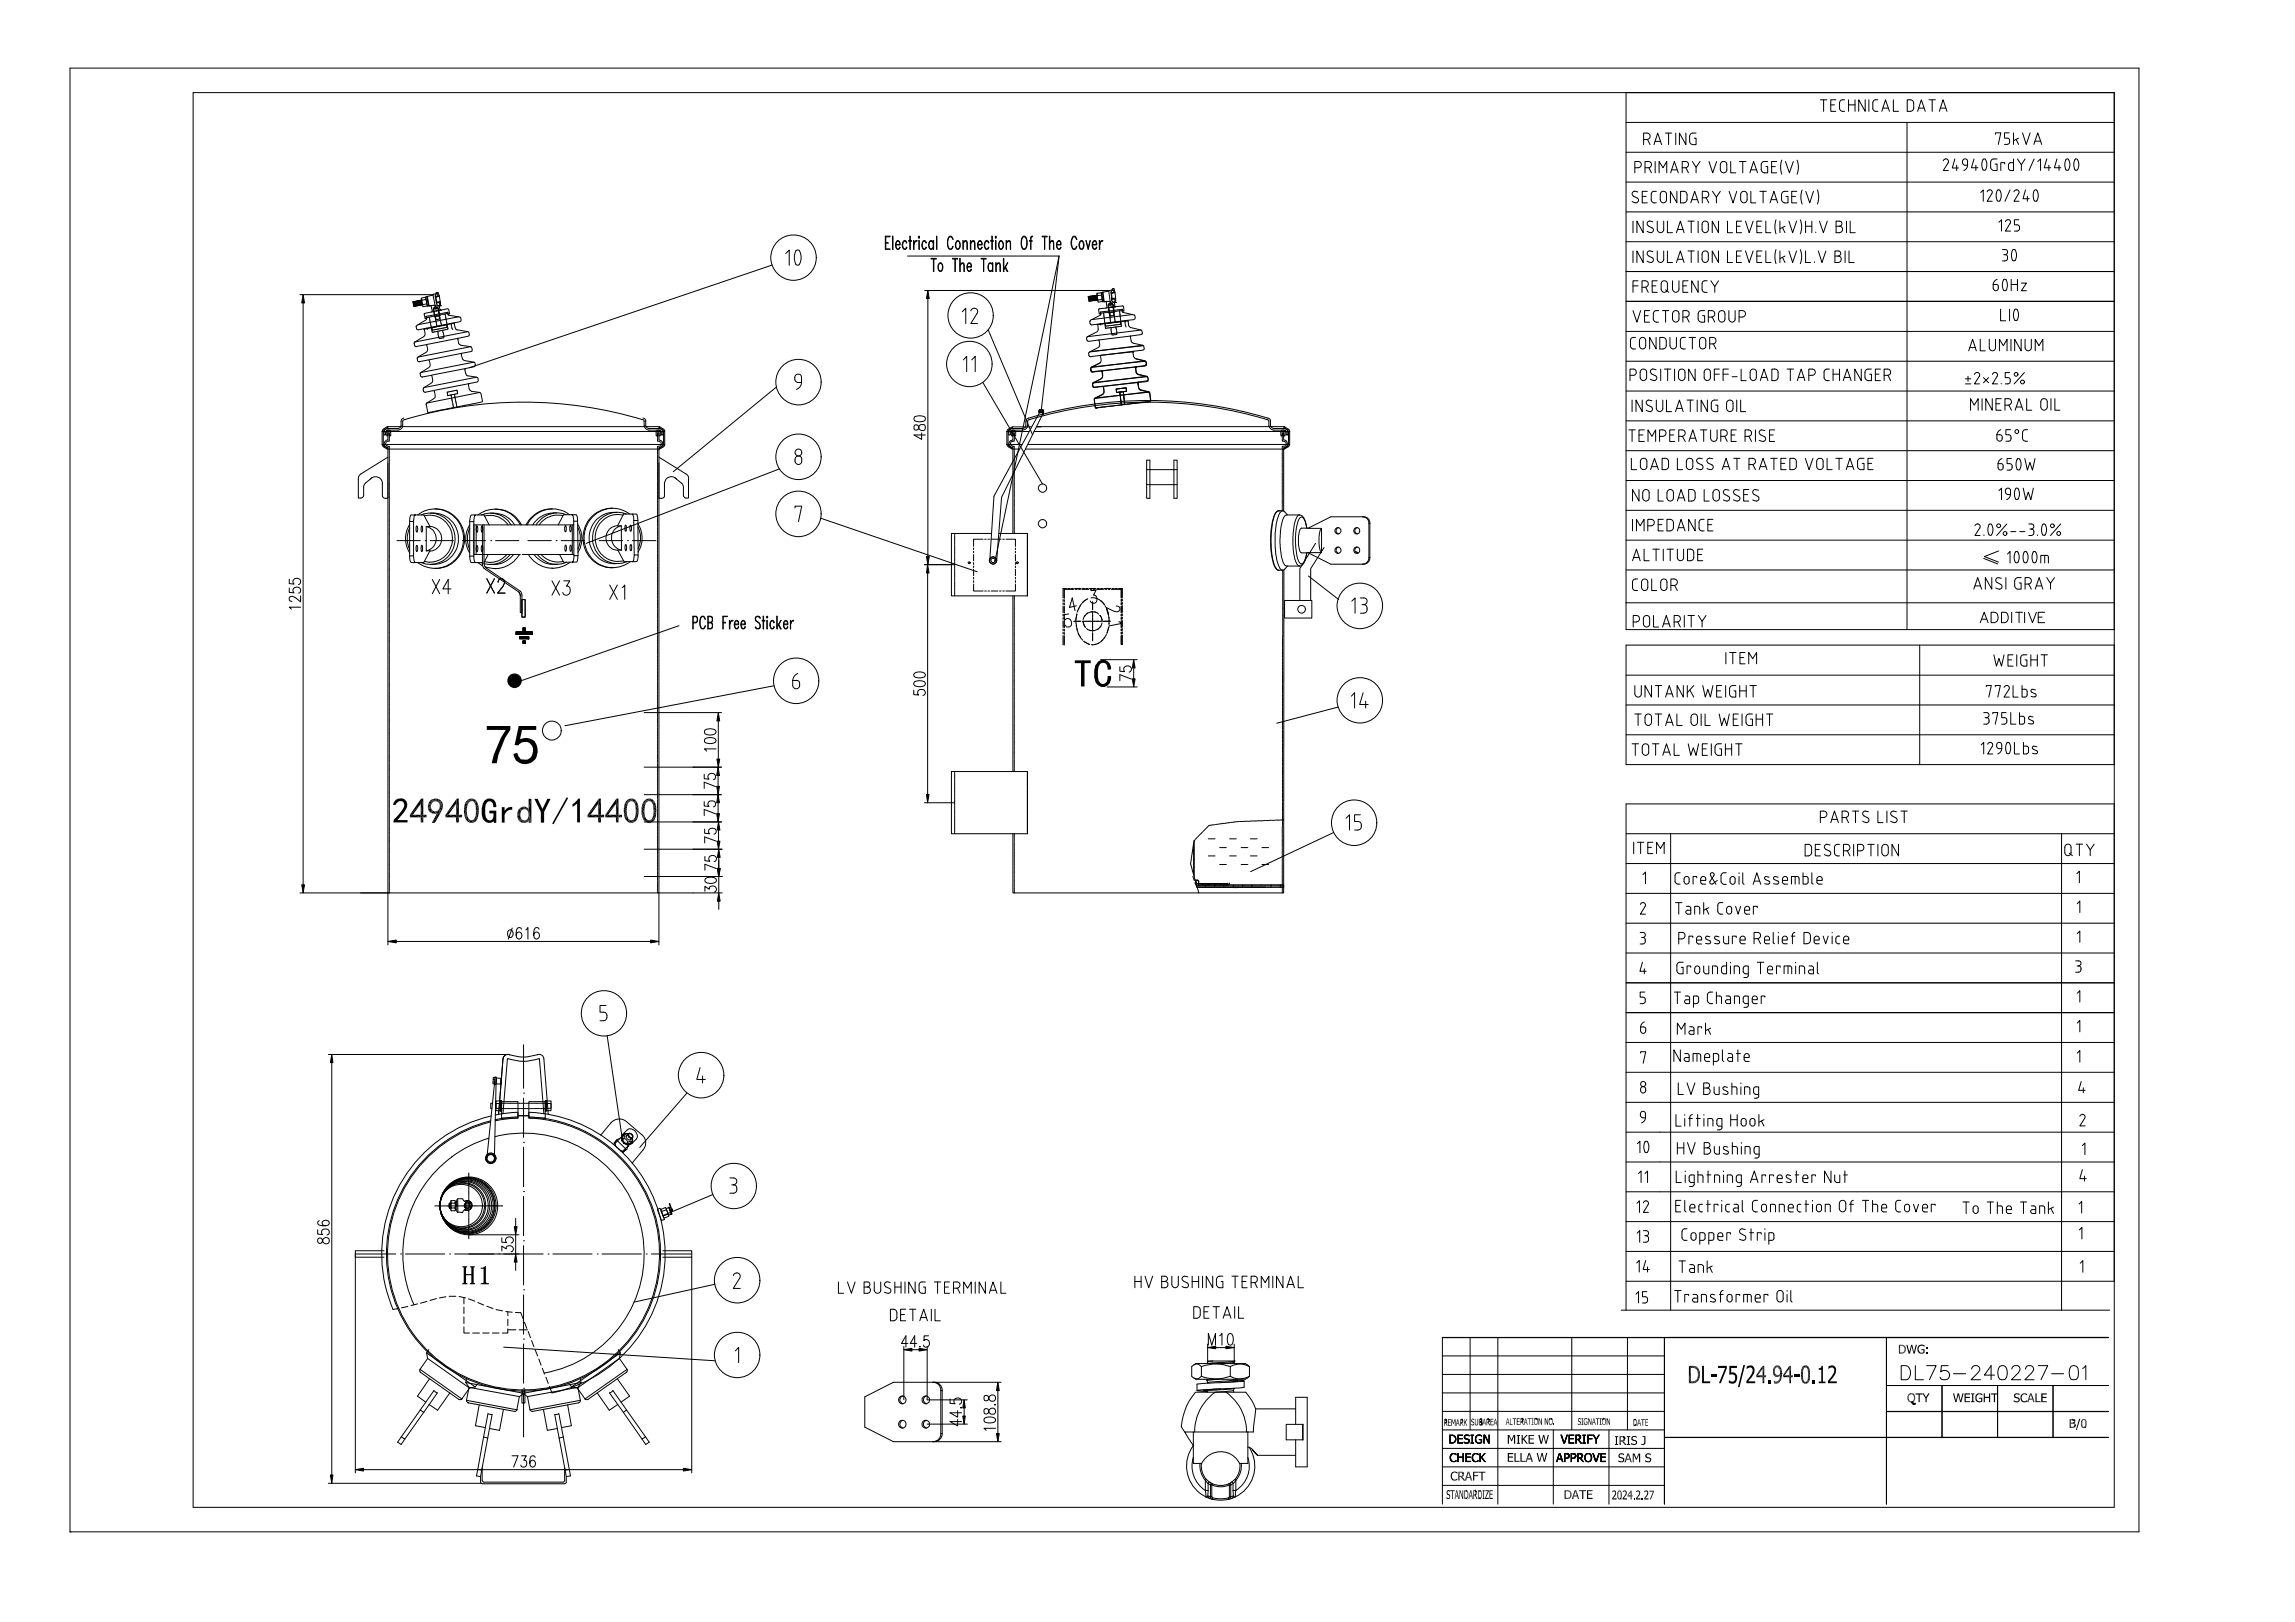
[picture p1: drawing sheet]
<svg xmlns="http://www.w3.org/2000/svg" width="841mm" height="594mm" viewBox="0 0 841 594" stroke-linecap="round" stroke-linejoin="round" font-family="sans-serif">
<g fill="none" stroke="#000" stroke-width=".37">
<path d="M25.7 24.9h758.1v536.2h-758.1zM70.8 33.9h704v518.2h-704zM595.9 33.9v196.7h178.9M667.1 36.5h2.4M668.3 36.5v4.3M670.9 38.4h1.4M672.8 36.5h-1.9v4.3h1.9M676 36.5l-1.1 .1-.7 .7v2.8a1.5 1.5 0 0 0 1.8 .7M677.4 38.4h2.4M677.4 36.5v4.3M679.8 36.5v4.3M683.5 36.5v4.3l-2.4-4.3v4.3"/>
<path d="M684.9 36.5v4.3M688.2 36.5l-1.2 .1-.5 .4-.2 2.8 .7 .9 1.2 .1M690 39.6h2M693.8 36.5v4.3h1.9M698.9 36.5a1.97 1.97 0 0 1 2.2 .6l.2 2.4-.2 .7a2.03 2.03 0 0 1-2.2 .6zM703.1 39.6h2M706.9 36.5h2.4M708.1 36.5v4.3M711 39.6h2.1M595.9 55.8h178.9M595.9 44.8h178.9M602.3 51.1a2.03 2.03 0 0 0 2.2-.5l.1-1.1-.4-.6-1.9-.2v4.3"/>
<path d="M603.8 51.1l.9 1.9M606.1 53l1.4-4.3 1.4 4.3M606.5 51.8h2M606.6 59.2v4.1M610.3 48.7h2.3M611.5 48.7v4.3M614.1 48.7v4.3M617.8 48.7v4.3l-2.4-4.3v4.3M620.2 59.2l1.3 2.1 1.5-2.1M621.5 48.7l-1.5 .1-.6 .4a3.6 3.6 0 0 0-.1 2.9l.7 .8 1.5 .1v-2.4h-.6M626.3 59.2l1.3 4.1 1.5-4.1M630.7 59.6a1.17 1.17 0 0 1 1.3-.4 1.17 1.17 0 0 1 .8 1.1v1.9a1.19 1.19 0 0 1-1.2 1.1 1.19 1.19 0 0 1-1.2-1.1v-1.9z"/>
<path d="M634.2 59.2v4.1h1.9M637.5 59.2h2.3M638.6 59.2v4.1M647.8 59.2h-1.5l-.6 .4-.3 .7v1.9l.3 .6 .6 .4 1.5 .1v-2.3h-.7M651.1 59.2h-1.9v4.1h1.9M652.9 58.6l-.4 2.2 .4 3M654.3 59.2l1.4 4.1 1.5-4.1M658.5 58.6l.5 2.2-.5 3M689.6 40.8l1.4-4.3 1.4 4.3M698.8 44.8v185.8M702.7 40.8l1.4-4.3 1.4 4.3M710.7 40.8l1.3-4.3 1.5 4.3"/>
<path d="M712.1 58.9a.98 .98 0 0 1 1.4-.6 .98 .98 0 0 1 .4 1.4l-1.8 2.8h1.9M716.4 58.2l-1 3.3h2.3M719.5 58.5l.6-.3a.81 .81 0 0 1 .9 1v1.2h-1.2l-.6-.8zM723.4 58.2l-.9 3.2h2.3M726.8 58.3l.2-.1a2.42 2.42 0 0 1 .9 3.5l-.3 .5-.7 .1a3.6 3.6 0 0 1-.1-4zM731.3 49.2v-.5h1.9l-.9 4.2M731.9 58.2l-1.9 .2-.5 1v1.9l.2 .6 1 .6h1.2v-2.4h-.8M736.3 48.7h-1.7v1.9h.9a1.16 1.16 0 0 1 1 1.1 1.16 1.16 0 0 1-1 1.2h-.9M737.9 58.2v4.3h-1l-.8-.6a2.12 2.12 0 0 1 .2-2.1l1.6-.2M737.9 48.7v4.2M738.8 51l.9 1.9M739.3 58.2l1.4 2.1 1.4-2.1"/>
<path d="M739.7 50.6l-1.8 .9M741.2 48.7l1.3 4.2 1.5-4.2M745.3 52.9l1.5-4.2 1.4 4.2M745.4 58.2l-1.9 4.3M745.7 51.7h2.1M746.8 59.2l1-1v4.3M750.1 58.2l-1 3.2h2.4M753.8 58.2l-.9 3.2h2.3M757.2 58.3l.3-.1a2.47 2.47 0 0 1 .8 3.5l-.4 .6h-.5a3.6 3.6 0 0 1-.2-4zM760.5 58.3l.2-.1a2.42 2.42 0 0 1 .9 3.5l-.3 .5-.7 .1a3.6 3.6 0 0 1-.1-4zM595.9 77.6h178.9M595.9 66.7h178.9"/>
<path d="M599 70l1.2 .3M599 70.1a.94 .94 0 0 0-.9 .7 .94 .94 0 0 0 .5 1.1l1.3 .6a.99 .99 0 0 1 .4 1.5 .99 .99 0 0 1-1.5 .1l-.7-.3M599.1 61.4h1.2a1.14 1.14 0 0 0 1.2-1.1 1.14 1.14 0 0 0-1.2-1.1h-1.2v4.1M601.8 71.9h1.4M602.8 61.4h1.2a1.14 1.14 0 0 0 1.2-1.1 1.14 1.14 0 0 0-1.2-1.1h-1.2v4.1M603.7 70.1h-1.9v4.2h1.9M604.3 61.4l.9 1.9M607 70.1h-.9a1.02 1.02 0 0 0-1 1l.1 2.5 .6 .6 1.2 .1M608 63.3v-4.1l1.4 2.2 1.4-2.2v4.1M608.9 70.3l1-.2 .6 .4 .2 2.6a1.14 1.14 0 0 1-1.1 1.2 1.14 1.14 0 0 1-1.2-1.2l.1-2.2zM612.2 63.3l1.4-4.1 1.4 4.1M612.6 62.2h2"/>
<path d="M614.5 70.1v4.2l-2.4-4.2v4.2M615.9 70.1a1.98 1.98 0 0 1 2.1 .5l.2 2.4-.2 .7a1.97 1.97 0 0 1-2.1 .6zM616.5 61.4a1.98 1.98 0 0 0 2.1-.5l.1-.6-.1-.7a2.01 2.01 0 0 0-2.1-.4v4.1M617.8 61.4l.9 1.9M619.6 74.3l1.4-4.2 1.5 4.2M620 73.1h2M621.5 61.3v2M623.8 72.4h1.2a1.19 1.19 0 0 0 1.2-1.1 1.19 1.19 0 0 0-1.2-1.2h-1.2v4.2M625.3 72.4l.9 1.9M627.5 70.1l1.5 2.1 1.4-2.1M629 72.2v2.1M633.6 70.1l1.5 4.2 1.3-4.2"/>
<path d="M638.4 70.3l1.1-.2 .5 .4 .2 2.6a1.19 1.19 0 0 1-1.1 1.2 1.19 1.19 0 0 1-1.2-1.2v-1.8zM641.3 63.3l1.3-4.1 1.5 4.1M641.6 70.1v4.2h1.9M641.6 62.2h2M644.9 70.1h2.4M646.1 70.1v4.2M648.6 74.3l1.5-4.2 1.3 4.2M649.1 73.1h2M649.2 61h1.4M655.2 70.1h-1.5l-.6 .4a4 4 0 0 0-.2 3l.8 .7 1.5 .1v-2.4h-.7M656.6 71.9h1.4M658.5 70.1h-1.9v4.2h1.9"/>
<path d="M660.4 69.6l-.5 2.2 .5 2.9M661.8 70.1l1.4 4.2 1.3-4.2M666 69.6l.5 2.2-.5 2.9M717 60.5v2M721 60.4l-.2 1-1.1 1.1M724.1 60.5v2M725.8 70.5l1-.9v4.1M728.2 70.2a.93 .93 0 0 1 1.3-.6 .93 .93 0 0 1 .4 1.3l-1.7 2.8h1.9M732 69.7l.5-.2a2.99 2.99 0 0 1 0 4.2h-.3a3.6 3.6 0 0 1-.2-4zM734.7 60.1v-.5h-1.5v2.9M736.6 69.6l-1.9 4.1M738 70.2a.93 .93 0 0 1 1.3-.6 .93 .93 0 0 1 .4 1.3l-1.7 2.8h1.9"/>
<path d="M740.7 60.3v2.2M742.3 69.6l-1 3.2h2.3M742.9 71.9v1.8M745.5 69.7l.4-.2a2.24 2.24 0 0 1 1 2.9l-.5 1.1-.6 .2a3.7 3.7 0 0 1-.3-4zM750.8 60.5v2M754.5 60.5v2M283 97.1l-111 37.6M288 92.9l1.2-1.3v5.6M291.7 91.8l.8-.3a4.2 4.2 0 0 1 .4 5.3l-.7 .3a3.4 3.4 0 0 1-1-3.9zM324.4 86.5h1.7v.3h-1.5v4.4l1.5 .1h-1.7zM324.6 88.9l.9 .1h-.9M327.1 86.5l.1 4.8z"/>
<path d="M328.3 89.5h1.4l-.2-.9-.7-.2-.4 .5v1.7l.4 .6h.5l.4-.7 .2 .1-.6 .7-.7-.1a2.38 2.38 0 0 1 .2-3.1h.5l.4 .5 .2 1.1h-1.6M331 88.4l.8-.3 .5 .8-.2 .1-.3-.6-.8 .2-.2 .9 .2 1.4 .8 .3 .3-.7 .2 .1-.2 .6-.7 .1a2.14 2.14 0 0 1-.4-2.9zM332.6 93.8h55.5M333 88.1h1v.3h-1zM333.4 86.5l.2 4.8zM334.8 88.1l.1 3.2zM335.4 88.4l.2-.3h.4v.3a1.14 1.14 0 0 0-1.1 1.1zM336.7 86.8l.2 .2zM336.7 86.5l.3 .3-.1 .5-.4-.3zM336.7 88.1l.2 3.2zM338.2 88.4l.7-.3 .6 .8-.2 .1-.4-.6h-.4l-.4 .5 .1 2 .7 .3 .4-.7 .2 .1-.6 .7-.7-.1a2.47 2.47 0 0 1 0-2.8zM340.7 88.4l.7-.3 .6 .8-.6-.5-.7 .2-.3 .9 .3 1.4 .7 .3 .6-.6-.3 .6-.7 .1a2.14 2.14 0 0 1-.3-2.9z"/>
<path d="M341.2 94.6h1.9v.3h-1.9zM342 88.1l.1 3.2zM342.1 94.9v4.6l.1-4.6M343.2 86.5l.1 4.8zM344.2 96.5l.2-.3 .7 .3a2.25 2.25 0 0 1-.3 3 1.64 1.64 0 0 1-1-2.6zM344.2 96.7l.6-.2a2.01 2.01 0 0 1 0 2.7h-.4a1.92 1.92 0 0 1-.2-2.5zM347.7 86.8l.4-.3a1.03 1.03 0 0 1 1.1 1.2 .89 .89 0 0 0-.5-.8 .89 .89 0 0 0-1 .1 3.6 3.6 0 0 0 .4 4.2 1.02 1.02 0 0 0 1.1-1v.4l-.6 .7a1.04 1.04 0 0 1-1.3-1.1l-.1-1.8zM349.1 94.6h1.8v.3h-1.8zM349.9 94.9v4.6l.2-4.6M350.5 88.4l.3-.3a1.78 1.78 0 0 1 .7 3.1h-1a2.47 2.47 0 0 1 0-2.8zM350.5 88.6l.7-.2 .4 .5 .2 1.1-.6 1.2h-.4l-.4-.6zM351.7 94.6l.2 4.9z"/>
<path d="M352.3 96.5l.3-.3 .6 .3 .2 3-.3-2.8-.5-.2-.7 .7zM352.9 88.1l.1 3.2zM353.4 88.4l.3-.3 .6 .3 .2 2.9-.3-2.7-.5-.2-.7 .6zM354.5 97.6h1.4l-.2-.9-.7-.2a2.01 2.01 0 0 0 0 2.7l.7-.2 .2-.5 .1 .3-.6 .7-.6-.3a2.25 2.25 0 0 1 .2-3h.4l.5 .5 .1 1.1h-1.5M355.6 88.1l.2 3.2zM356.2 88.4l.2-.3 .7 .3 .2 2.9-.2-2.3-.4-.6-.9 .6zM358.4 89.5h1.3l-.1-.9-.7-.2-.4 .5v1.7l.4 .6h.4l.4-.7 .2 .1-.6 .7-.7-.1a2.38 2.38 0 0 1 .3-3.1h.4l.4 .5 .2 1.1h-1.5M359.6 94.6h1.8v.3h-1.8zM360.4 94.9v4.6l.1-4.6M361.1 88.4l.7-.3 .6 .8-.2 .1-.4-.6-.7 .2-.3 .9 .3 1.4 .7 .3 .4-.7 .2 .1-.6 .7-.7-.1a2.47 2.47 0 0 1 0-2.8zM362.5 96.5l.6-.3 .6 .7-1-.4a2.01 2.01 0 0 0 0 2.7l1-.4-.6 .7-.6-.3a2.32 2.32 0 0 1 0-2.7zM363.1 88.1h.9v.3h-.9z"/>
<path d="M363.5 86.5l.1 4.8zM363.7 96.2l.1 3.3zM364.8 86.8l.2 .2zM364.8 86.5l.3 .3-.1 .5-.3-.3zM364.8 88.1l.2 3.2zM364.9 96.2l.2 3.3zM365.5 96.5l.3-.3 .6 .3 .2 3-.2-2.8-.6-.2-.7 .7zM366.4 88.4l.2-.3a1.78 1.78 0 0 1 .7 3.1h-.9a2.47 2.47 0 0 1 0-2.8zM366.4 88.6l.6-.2 .5 .5 .1 1.1-.6 1.2h-.4l-.4-.6zM367.7 94.6l.2 4.9zM367.9 98.5l1.4-2.3-1.4 2.6M368.4 97.6l.9 1.9h-.2l-.9-1.7"/>
<path d="M368.7 88.1l.1 3.2zM369.2 88.4l.3-.3 .7 .3 .1 2.9-.1-2.3-.4-.6h-.3l-.7 .6zM374.7 87l.7-.2a3.1 3.1 0 0 1 0 4.4h-.2a3.4 3.4 0 0 1-.5-4.2zM374.7 86.8l.4-.3a1.14 1.14 0 0 1 1.2 1.2l.1 1.8-.2 1.1-.6 .7a1.04 1.04 0 0 1-1.3-1.1l-.1-1.8zM377.3 88.1h.9v.3h-.9zM378 86.8l-.3 4.5 .1-4.5 .6-.3v.3l-.6 .2M381.9 86.5h1.8v.3h-1.8zM382.8 86.8v4.5l.1-4.5M384.6 86.5l.1 4.8zM385.1 88.4l.3-.3 .7 .3 .1 2.9-.1-2.3-.4-.6-1 .6zM387.3 89.5h1.4l-.2-.9-.6-.2-.5 .5-.1 1.1 .3 .9 .7 .3 .4-.7 .1 .1-.3 .6-.6 .1a2.22 2.22 0 0 1 0-3.2 .87 .87 0 0 1 .9 .9v.7h-1.5M388.1 93.8l-6.5 56.3"/>
<path d="M388.1 93.8l-23.5 111.9M393.1 86.8l.3-.3a1.15 1.15 0 0 1 1.2 1.2l-.6-.9h-.6a3.7 3.7 0 0 0 0 4.4h.6l.6-1a1.04 1.04 0 0 1-1.2 1.1 3.8 3.8 0 0 1-.3-4.5zM395.8 88.4l.4-.3 .6 .3a2.25 2.25 0 0 1-.2 2.9h-.4a2.14 2.14 0 0 1-.4-2.9zM395.8 88.6l.8-.2 .3 .5 .2 1.1-.5 1.2h-.4l-.5-.6-.1-1.1zM397.9 88.1l.9 2.8 .7-2.8-.7 3.2zM400.4 89.5h1.3v-.9l-.7-.2-.4 .5-.2 1.1 .2 .9 .7 .3 .4-.7 .2 .1-.2 .6-.7 .1a1.86 1.86 0 0 1 .3-3.2l.6 .9v.7h-1.5M402.8 88.1l.2 3.2zM403.4 88.4l.3-.3h.4v.3a1.14 1.14 0 0 0-1.1 1.1zM595.9 99.5h178.9M595.9 88.5h178.9M598.4 81v4.2M598.4 91.9v4.3"/>
<path d="M602.1 81v4.2l-2.2-4.2v4.2M602.1 91.9v4.3l-2.2-4.3v4.3M604.5 80.9l1.2 .4M604.5 91.8l1.2 .4M604.5 81a.94 .94 0 0 0-.9 .7 .94 .94 0 0 0 .5 1.1l1.3 .7a.97 .97 0 0 1 .3 1.4 .97 .97 0 0 1-1.4 .1l-.7-.3M604.5 91.9a.94 .94 0 0 0-.9 .7 .94 .94 0 0 0 .5 1.1l1.3 .7a.98 .98 0 0 1 .3 1.4 .98 .98 0 0 1-1.4 .2l-.7-.4M607.3 81v3a1.19 1.19 0 0 0 1.2 1.2 1.19 1.19 0 0 0 1.2-1.2v-3M607.3 91.9v3.1a1.19 1.19 0 0 0 1.2 1.2 1.19 1.19 0 0 0 1.2-1.2v-3.1M611 81v4.2h1.9M611 91.9v4.3h1.9M614.3 85.2l1.5-4.2 1.3 4.2M614.3 96.2l1.5-4.3 1.3 4.3"/>
<path d="M614.8 84h1.9M614.8 95h1.9M618.6 81h2.3M618.6 91.9h2.3M619.8 81v4.2M619.8 91.9v4.3M622.3 81v4.2M622.3 91.9v4.3M624.2 81.2l1-.2 .6 .4 .2 2.6a1.14 1.14 0 0 1-1.1 1.2 1.14 1.14 0 0 1-1.2-1.2l.1-2.2zM624.2 92.1l1-.1 .6 .4 .2 2.6a1.14 1.14 0 0 1-1.1 1.2 1.14 1.14 0 0 1-1.2-1.2l.1-2.3zM629.8 81v4.2l-2.3-4.2v4.2M629.8 91.9v4.3l-2.3-4.3v4.3"/>
<path d="M633.1 81v4.2h1.8M633.1 91.9v4.3h1.8M636.4 82.9h1.3M636.4 93.8h1.3M638.2 81h-1.8v4.2h1.8M638.2 91.9h-1.8v4.3h1.8M639.7 81l1.3 4.2 1.5-4.2M639.7 91.9l1.3 4.3 1.5-4.3M643.8 82.9h1.4M643.8 93.8h1.4M645.7 81h-1.9v4.2h1.9M645.7 91.9h-1.9v4.3h1.9"/>
<path d="M647.1 81v4.2h1.9M647.1 91.9v4.3h1.9M650.8 80.5l-.4 2.2 .4 3M650.8 91.4l-.4 2.2 .4 3M652.3 81v4.2M652.3 91.9v4.3M653.2 83.4l.9 1.8M653.2 94.3l.9 1.9M654.1 82.9l-1.8 .9M654.1 93.8l-1.8 .9M655.6 81l1.3 4.2 1.5-4.2M655.6 91.9l1.3 4.3 1.5-4.3"/>
<path d="M659.7 80.5a6.6 6.6 0 0 1 0 5.2M659.7 91.4a6.6 6.6 0 0 1 0 5.2M661.7 91.9v4.3h1.8M661.7 82.9h2.3M661.7 81v4.2M664 81v4.2M664.9 95.9v.3M665.4 85v.2M666.3 91.9l1.4 4.3 1.4-4.3M666.7 81l1.5 4.2 1.4-4.2M672.4 91.9h1.2a.93 .93 0 0 1 .9 1 .93 .93 0 0 1-.9 .9 1.19 1.19 0 0 1 1.1 1.2 1.19 1.19 0 0 1-1.1 1.2h-1.2zM672.4 93.8h1.2"/>
<path d="M672.8 81h1.2a.93 .93 0 0 1 1 .9 .93 .93 0 0 1-1 1 1.19 1.19 0 0 1 1.2 1.1 1.19 1.19 0 0 1-1.2 1.2h-1.2zM672.8 82.9h1.2M676.1 91.9v4.3M676.7 81v4.2M677.6 91.9v4.3h1.8M678 81v4.2h1.9M732.5 81.4l1-.9v4.1M733.8 91.4h.9a.93 .93 0 0 1 1 .9 .93 .93 0 0 1-1 1M734.3 93.3h.4M734.7 93.3a1.16 1.16 0 0 1 1 1.1 1.16 1.16 0 0 1-1 1.2h-.9M734.9 81.2a.93 .93 0 0 1 1.3-.7 .93 .93 0 0 1 .4 1.3l-1.7 2.8h1.9M737.5 91.6l.4-.2a2.24 2.24 0 0 1 1 2.9l-.4 1.1-.7 .1a3.7 3.7 0 0 1-.3-3.9z"/>
<path d="M739.8 80.5h-1.6v1.9h.9a1.16 1.16 0 0 1 1 1.1 1.16 1.16 0 0 1-1 1.1h-.9M109.9 107.9h48.6M111.1 111v213.1M151.4 110.6l.4 1.5M151.6 110.5l.4 1.7M151.7 110.5l.4 1.6M151.8 110.4l.5 1.8M152 110.5l.5 1.5M152.1 110.4l.6 1.7M152.3 110.5l.4 1.4M152.4 110.3l.5 1.8M152.7 110.4l.4 1.4"/>
<path d="M152.7 110.2l.5 1.8M152.9 110.4l.4 1.4M153.1 110.1l.5 1.8M153.2 110.3l.5 1.4M153.3 110.1l.5 1.8M153.6 110.2l.4 1.4M153.7 110l.5 1.8M153.8 110.1l.5 1.5M154 110l.5 1.7M154.2 110.1l.4 1.5M154.3 109.9l.5 1.7M154.4 109.2l.2 .8"/>
<path d="M154.6 110l.3 1.6M154.6 110l-3.3 .5 .3 1.7 3.3-.6M155.5 114.9l.3 1.8 .7-.1-.2 .3M156 109.7l-.1-.8-1.5 .3 .2 .8M156 109.7l-1.4 .3M156 109.7l.4 1.6M156.2 115.9l.1 .4 .8-.1M156.2 110.2l.6 .4M156.3 117l-3.6 2.3-.2 .3 .3 1.1M156.4 111.3l.1 .8-1.5 .2-.1-.7M156.4 111.3l-1.5 .3M156.5 108.7l.6 3.2 .8 .2 .5 1.7-.3 .5-2.7 .6"/>
<path d="M156.5 108.7l-.5 .1 .6 3.4 .5-.2M156.5 108.6l.7 3.4 2.1-.2 .2 .4 .9 .4-1.5 .2M156.5 108.6v.1M157 115.7l-1 .2 .2 .7M157.1 115.7h.1M157.1 116.1l.3 .4M157.4 116.6l.1 .3M157.5 117.2l.1 .1M157.5 117v.2M157.6 117.4v.2M157.6 117.7v.3M157.6 118.1l.1 .2"/>
<path d="M157.7 118.5l.1 .2M157.7 118.3v.1M157.8 118.8l.1 .3M157.9 119.2l.1 .6M158.1 119.9v.3M158.2 115.5l-.8 .1M158.2 115.5h.2M158.2 116l-.7 .1M158.5 115.9l-.2 .1M158.5 119.9l-.3 .1M158.5 114.2l-.4 .1M158.6 108.1l-2.1 .5"/>
<path d="M158.7 108l.8 3.9 1.5 .1M158.7 114.1l-.1 .1M158.7 119.9h-.1M158.8 113.7l.1 .1M158.9 113.3h-.2l.1 .3M158.9 113.9v.1M158.9 113.4l.1 .2M158.9 114.1l.3 .3M159 114.4l.1 .3M159 113.7v.1M159 113.8l.1 .4M159.1 115l.1 .4"/>
<path d="M159.1 112.7h-.1M159.1 114.8v.1M159.2 114.5v.2M159.2 114.8l.1 .1M159.2 119.8l-.4 .1M159.2 113.1h-.3M159.2 116h.1M159.2 115.5l.1 .1M159.3 119.8h.1M159.3 114.9v.6M159.3 112.5l-.1 .2M159.3 113.1h.1"/>
<path d="M159.3 115.7v.1M159.3 115.3l-.7 .2M159.3 115.6l.5 .3M159.4 115.7l-.7 .2M159.4 116l.2 .6M159.4 112.4l-.1 .1M159.4 115.9l.1 .1M159.5 112.3l.2 .6M159.5 115.7h.2M159.6 116l.1 .4M159.6 116.7v.2M159.6 117l.1 .1"/>
<path d="M159.6 115.2l-.2 .1M159.6 119.7l-.1 .1M159.7 113v.2M159.7 116.5v.1M159.7 117.2v.1M159.7 113.9l-.8 .2M159.7 117.4l.1 .2M159.7 113l-.2 .1M159.8 113.9h.1M159.8 116.9l.1 .2M159.8 113.3l.1 .6 .6-.1M159.8 113h.1"/>
<path d="M159.8 116.7v.1M159.8 117.7h.1M159.8 117.8l.1 .2M159.9 110.6l.4 1.2M159.9 118.1v.1M159.9 118.3v.1M159.9 119.7h.1M159.9 107.7l-.3 .3-.1 .8 .5 2.5-.1-.3M159.9 118.5v.2M159.9 118.8h.1M159.9 107.6l.5 .2v.4M159.9 117.1h.2"/>
<path d="M160 118.9v.2M160 119.2l.1 .2M160.1 119.5l-.4 .2M160.1 119.6h.2M160.1 108.5l-.2 .3M160.1 112.9l-.2 .1M160.1 110.7l.9-.2 .4 .2M160.2 117h.3M160.2 112.9l.2-.2 .3 .3M160.4 110.6l.1 .3M160.4 107.1l-.5 .1v.4l-1.1 .2-.1 .3M160.4 111.8l.7 .2"/>
<path d="M160.4 107.1h.1M160.4 112.7h.1M160.4 115.8l-.5 .1M160.4 112.9l.1 .4M160.4 115l-.6 .2M160.4 119.5v.1M160.5 107.2l.4 1.1M160.5 113.3l.1 .2M160.5 119.5h.2M160.5 115.5l-.6 .1M160.5 108.3l-.8 .6M160.6 116.9h.4"/>
<path d="M160.6 115h.2M160.6 113.8l.1 .1M160.6 115.7l-.1 .1M160.6 113.6v.1M160.7 113.8h-.6M160.7 113.3l.1 .1M160.7 113.1v.2M160.7 114v.2M160.7 114.3l.1 .1M160.7 115.5h.2M160.7 115.7h.2M160.8 113.5v.2"/>
<path d="M160.8 114.4v.2M160.8 113.8l.1 .1M160.8 114.7l.1 .1M160.9 114v.1M160.9 114.9v.1M160.9 114.2l.1 .2M161 110.9l-1-.4-.3-1.6 1.2-.4 .1-.2 .5 3.7M161 115.4v.3l.1-.1M161 115.8v.3M161 115.5v.1M161 114.4v.1M161 115.1v.2"/>
<path d="M161 114.6v.2M161 114.9v.1M161 116.2v.2M161 115.1l.1 .1M161 116.5l.1 .1M161 110.9v1M161.1 115.3l.1 .2M161.1 113.7l.6-.1-.4 .1M161.1 116.6l-.1 .2M161.1 119.4l-.3 .1M161.1 115.7v.4M161.2 116.2v.4"/>
<path d="M161.3 115.5l-.1 .1M161.3 116.6l.1 .6M161.4 112l-.4 .2 .4 1.3 2.6-.4M161.4 117.3l.1 .4M161.4 119.4h-.2M161.5 119.4h.1M161.5 112h.1M161.5 117.7v.4M161.5 118.2l.1 .1M161.6 118.4l.1 .4M161.6 114.9h-.6M161.7 115.3l-.7 .1"/>
<path d="M161.7 118.8v.3M161.8 119.3l-.2 .1M161.8 114.8h.2M161.9 115.2h.2M162.6 119.1l-.8 .1M162.7 119.1h.1M162.8 114.6l-.7 .2M162.9 115l-.7 .2M163.1 119l-.2 .1M163.2 114.5l-.2 .1M163.2 115.2v.1M163.2 115.4v.1"/>
<path d="M163.2 114.5l1-.1 .1 .6M163.2 114.9l-.1 .2M163.2 115.9l.1 .1M163.2 115.6v.2M163.3 116l.1 .4M163.4 116.5v.1M163.4 116.7l.1 .2M163.4 119.9l-.1 .1M163.5 117v.1M163.5 117.2l.1 .1M163.5 119.9h.2M163.6 117.4l.1 .3"/>
<path d="M163.6 118.9l-.4 .1M163.7 117.8v.2M163.7 118.1v.1M163.7 119v.2M163.7 119.5l.1 .2M163.7 118.5l.1 .3M163.7 118.3v.1M163.7 119.3v.1M163.8 118.9l.1 .2M163.8 119.8l-.1 .1M163.9 119.2v.1M163.9 119.4l.1 .1"/>
<path d="M164 119.6l.1 .3M164 114.4l.1 .4-.8 .1M164.1 113.1l.3 .2 .4 1.6-.7 .1 .2 .4 4.5 1 .2 .8-.4 .6-3.2 .6M165.4 118.5h.1M165.4 118.5l.2 1.7 .3 .5M165.5 118.4l-12.2 2.4M168 116l-14.8 2.9M338.8 106.4h67.7l1.1-.2v-.3l.5-.2 .4 1.3M340 109.4v94.4M352.6 114.2l1.3-1.3v5.6M355.8 113.8a1.25 1.25 0 0 1 1.7-.8 1.25 1.25 0 0 1 .6 1.8l-2.3 3.7h2.4M398.9 108.7l.3 1.5"/>
<path d="M399 108.5l.4 1.8M399.2 108.7l.3 1.4M399.4 108.5l.3 1.8M399.5 108.6l.4 1.5M399.6 108.4l.4 1.8M399.6 117.3l-.2 .4 .2 1.1M399.8 108.6l.3 1.4M400 108.4l.4 1.8M400.1 108.5l.4 1.5M400.3 108.3l.3 1.8M400.5 108.5l.3 1.5M400.6 108.3l.4 1.8"/>
<path d="M400.7 108.4l.4 1.6M400.9 108.3l.4 1.8M401.1 108.4l.3 1.5M401.2 108.3l.4 1.7M401.4 108.4l.3 1.5M401.5 108.2l.4 1.8M401.7 108.3l.4 1.6M401.8 108.2l.5 1.8M402 118.9l11.4-1.4-.1 .2a2.61 2.61 0 0 0 1 2.3M402 107.4l.2 .9M402.2 108.3l.1 1.6M402.2 108.3l-3.4 .3 .3 1.8 .4-.3 .2 .2 .4-.3 2.2-.1"/>
<path d="M402.3 118.8l.2 1.7-.5 1.1-3.6 1.7M402.7 113.3l.1 1.7 .7-.1-.1 .4M403.3 118.6l.1 .5M403.4 115.4l-3.9 1.9M403.4 114.3v.4l.7-.1M403.6 108.1l.2 1.6M403.6 108.1l-.1-.9-1.5 .2 .2 .9M403.6 108.1l-1.4 .2M403.8 109.7l.1 .8-1.5 .1-.1-.7M403.8 108.6l.5 .4M403.8 109.7l-1.5 .2M404.1 107.1l-.5 .1 .4 3.3h.5"/>
<path d="M404.1 114.2l-.9 .1 .1 .7M404.2 107l.3 3.4 1 .4 .1 1.5-.3 .5-2.6 .4M404.2 107l.4 3.5h2.1l.2 .4 .9 .3-1.7 .3M404.3 114.6h.2M404.4 114.6l.1 .1M404.4 114.1l-.2 .1M404.5 114.8v.6M404.5 115.9l.1 .1M404.5 115.5v.3M404.6 116.6l.1 .1M404.6 116.1v.4M404.7 117.2l.1 .6"/>
<path d="M404.7 116.8v.4M404.8 117.9l.1 .2M404.9 118.2l.1 .7M405 119v.2M405 119.3v.1M405 119.9l.1 .1M405 119.4v.5M405.1 118.7v.3M405.1 119.1l.1 .2M405.2 119.4h.4M405.3 114.4l-.8 .2M405.3 114l-.8 .1"/>
<path d="M405.4 114h.2M405.4 118.5l-.3 .1M405.5 118.4h.6M405.5 114.4h.1M405.7 112.7l-.4 .1M406 112.7h-.1M406.1 112.5l.1 .3M406.1 118.3h.4M406.1 112.2l.1-.5v.5M406.1 112.2v.2M406.2 119.4h-.6M406.2 106.7l-2 .3"/>
<path d="M406.2 113.3l.1 .2M406.2 111.4v.2M406.2 111.6l.1 .1M406.2 112.9v.4M406.3 114l.1 .2M406.3 106.6l.5 3.8 1.5 .3M406.3 112.2v.6M406.3 113.6v.3M406.3 112.9l.1 .1M406.4 114.4h.1M406.4 114.3v.3M406.4 106.4l-.1 .1"/>
<path d="M406.4 111.2l-.1 .2M406.4 111.7h.3M406.4 113.1v.4M406.4 113.6l.1 .1M406.4 106.5l-.1 .2M406.5 114.4h-.7M406.5 114l.1 .4M406.5 113.8v.1M406.5 113.8l-.8 .2M406.5 119.3l-.2 .1M406.6 113.8h.1M406.6 111.1l-.1 .1"/>
<path d="M406.7 111.1l.2-.2 .1 .6M406.7 114.6l-.1-.2v.6M406.7 114.5l-.2 .1M406.7 115.1v.6M406.7 114.3h.1M406.7 114.5h.4M406.7 114.6v.7M406.7 115.8v.6M406.7 116.5l.1 .1M406.7 118.3h.1M406.8 115.5l.4 .2M406.8 117.2l.1 .3"/>
<path d="M406.8 111.6h.6M406.8 115.3v.2M406.8 116.7v.4M406.9 117.6v.1M406.9 117.8l.1 .3M406.9 112.6l-.8 .1M406.9 118.2l-.1 .1M407 111.6v.2M407.1 112l.1 .6 .6-.1M407.1 112.6h.1M407.2 107.2l.2 2.8v-.4M407.2 119.9v.1"/>
<path d="M407.2 119.9l-.1 .1M407.3 119.2l-.7 .1M407.3 119.9h.4M407.3 109.3l.4 1.2M407.3 118.3h-.7M407.3 114.4l-.1 .1M407.3 115.6l-.1 .1M407.4 114.4h.4M407.4 115.6h.2M407.4 119.2h.2M407.5 111.6h.2M407.7 114.2l-.7 .1"/>
<path d="M407.7 109.4l.7 .2M407.7 113.8h-.8M407.7 109.5l-.4-2 1.3-.5 .3 3.7M407.8 111.4h.1M407.8 118.2l-.4 .1M407.8 107.2l-.3 .2M407.8 106.1l.3 .3M407.8 109.3l.2 .2M407.8 114.2l.3-.2v.6M407.8 106.2l-.6 .5-.1 .5M407.8 112.2l.1 .2M407.8 111.8v.4"/>
<path d="M407.8 111.7v-.2l.2 .2M407.9 112.9l.1 .2M407.9 113.7l-.1 .1M407.9 119.9h-.1M408 119.9h.3M408 111.8v.4M408 113.2v.3M408 112.2l.1 .2M408 113.6l.1 .2M408.1 114.9l.1 .4M408.1 114.2l-.3 .2M408.1 112.5v.3"/>
<path d="M408.1 113.8v.1M408.1 114.7v.2M408.1 112.9l.1 .2M408.1 112.4l-.8 .1M408.1 112.4l-.2 .4M408.2 113.6l.1 .3M408.2 115.4l-.5 .2M408.2 113.2v.3M408.2 114.4l.1 .2M408.2 106.4l-.1 .5M408.2 106.9l-1 .5M408.3 119.1l-.6 .1"/>
<path d="M408.3 114v.3M408.3 114.7v.3M408.3 115.1v.2M408.3 112.4l.6-.1-.4 .1M408.3 115.4v.3M408.3 115.8l.1 .2M408.4 114.3l-.1 .1M408.4 118.1l-.6 .1M408.4 116v.4M408.4 116.5l.1 .1M408.4 119l-.1 .1M408.5 118.1h.2"/>
<path d="M408.5 109.2l-.9 .2M408.5 109.6l-.1 1.1-.6-.2M408.5 117.2l.1 .3M408.5 116.7v.4M408.5 119h.4M408.6 109.2l.3 .2M408.6 117.6v.2M408.7 117.9l.1 .1M408.8 119.8l-.4 .1M408.8 110.8h-.5l.3 1.4M408.9 114l-.7 .1M408.9 119.8h.1"/>
<path d="M408.9 110.8h.1M408.9 118h.4M408.9 113.6l-.8 .1M408.9 118l-.1 .1M408.9 119.8v.3M409 113.6h.1M409 114h.2M409.2 119.7l-.1 .1M409.3 119.7h.4M409.5 117.9l-.1 .1M409.6 117.9h.4M409.6 118.9l-.6 .1"/>
<path d="M409.8 118.8l-.1 .1M409.9 119.6l-.1 .1M409.9 118.8h.1M410 119.6h.4M410 113.4l-.7 .1M410.1 113.8l-.7 .1M410.2 113.4h.1M410.4 113.8l-.1 .6M410.4 114.5v.6M410.5 118.8h-.4M410.5 115.1v.6M410.5 115.8v.2"/>
<path d="M410.5 117.8l-.5 .1M410.5 113.4l.9-.1 .1 .6M410.5 117.9l.1 .2M410.5 116v.4M410.5 116.5l.1 .1M410.5 119.5v.1M410.6 119.5h.2M410.6 116.7v.4M410.6 118.2v.4M410.6 117.2l.1 .1M410.6 118.7l-.1 .1M410.7 117.4v.3"/>
<path d="M410.7 117.8l.1 .2M410.8 118.1v.3M410.8 118.5l.1 .2M410.9 118.8v.3M410.9 119.2l.1 .2M411 119.4l-.1 .1M411.2 113.3l.1 .5h-.8M411.3 112.1l-2.6 .1M411.3 112l.4 .3 .2 1.6-.7 .1 .2 .4M411.4 114.3l4.4 1.2M412.4 117.5h.1M412.4 117.5l-.2 .5 .5 1.8"/>
<path d="M412.4 117.4l-12.3 1.6-.4-.2M414.3 119.9l3.9 1 .4 1.1M415 115.2l-15 1.9M415.8 115.5l.3 .9-.6 .7-3.1 .3M595.9 110.4h178.9M598.4 113.8l1.5 4.2 1.3-4.2M598.4 104.7h1.9M600.3 102.8h-1.9v4.3M601.7 105.2a2.01 2.01 0 0 0 2.1-.5v-1.4a1.97 1.97 0 0 0-2.1-.5v4.3M602.7 115.6h1.3M603.1 105.2l.9 1.9M604.5 113.8h-1.8v4.2h1.8"/>
<path d="M605.5 104.7h1.3M607.3 102.8h-1.8v4.3h1.8M607.8 113.8h-1.1l-.6 .4-.2 .7v2l.8 1 1.1 .1M609.2 113.8h2.3M609.2 103l1.1-.1 .6 .4 .1 2.6a1.14 1.14 0 0 1-1.1 1.2 1.14 1.14 0 0 1-1.1-1.2v-2.3zM610.4 113.8v4.2M610.4 106.1l1.1 1M612.9 102.8v3.1a1.19 1.19 0 0 0 1.2 1.2 1.19 1.19 0 0 0 1.2-1.2v-3.1M613.2 114.2a1.16 1.16 0 0 1 1.3-.4 1.16 1.16 0 0 1 .8 1.1v1.9a1.19 1.19 0 0 1-1.2 1.2 1.19 1.19 0 0 1-1.2-1.2v-1.9zM616.7 116.1a2 2 0 0 0 2.1-.5v-1.4a1.97 1.97 0 0 0-2.1-.4v4.2M616.7 104.7h1.4M618.1 116.1l.9 1.9"/>
<path d="M618.6 102.8h-1.9v4.3h1.9M622.3 102.8v4.3l-2.4-4.3v4.3M624.7 113.8h-1.6l-.5 .4a4 4 0 0 0-.2 3l.7 .7 1.6 .1v-2.4h-.8M625.6 102.8l-1.2 .1-.5 .3-.2 2.8 .7 1 1.2 .1M626 116.1h1.2a1.19 1.19 0 0 0 1.2-1.2 1.19 1.19 0 0 0-1.2-1.1h-1.2v4.2M627 102.8l1.4 2.2 1.4-2.2M627.5 116.1l.9 1.9M628.4 105v2.1M630 114.2a1.15 1.15 0 0 1 1.3-.4 1.15 1.15 0 0 1 .8 1.1v1.9a1.19 1.19 0 0 1-1.2 1.2 1.19 1.19 0 0 1-1.1-1.2v-1.9zM633.6 113.8v3a1.14 1.14 0 0 0 1.1 1.2 1.14 1.14 0 0 0 1.1-1.2v-3M637.3 116.1h1.2a1.19 1.19 0 0 0 1.2-1.2 1.19 1.19 0 0 0-1.2-1.1h-1.2v4.2M730.4 104.2h1.2a.7 .7 0 0 1 .7 .9"/>
<path d="M730.4 104.2v1.4a.97 .97 0 0 0 1.2 .9 .97 .97 0 0 0 .7-1.4M731.9 102.3l-.8 .5-.7 1.4M733.1 113.3v4.2h1.9M734.3 102.4l.5-.1a3.2 3.2 0 0 1 .2 4.1l-.5 .1a3.6 3.6 0 0 1-.2-4.1zM736.4 113.3v4.2M737 104.2h2.3M737 102.3v4.2M738.4 113.4l.5-.2a3.2 3.2 0 0 1 .2 4.1l-.6 .1a3.6 3.6 0 0 1-.1-4zM739.3 102.3v4.2M740.7 103.7h1.9l-1.9 2.8h1.9M151.8 125.9l.3 .9 .6 .2M152 125.3l-.3 .6"/>
<path d="M152.7 126.9l3.6-.7 .4 1.7-.5 1.1-3 1.8-.4 .5M152.9 131.3l.1 .8 .7 .5M152.9 120.7l.3 .2M153.7 132.5l3.4-.7 .5 1.8-.4 1-3 1.9M154 137l.1 .6 .8 .5M154.2 136.5l-.3 .5M155.3 120.6l11.2-2.3a2.71 2.71 0 0 0 1.1 2.6M155.4 120.5v.2M155.5 120.7l.2 2M155.7 122.8l-3.7 2.5M156.5 120.2l.1 .5M158.2 120.3v.3"/>
<path d="M158.2 137.6l-3.3 .5M158.2 137.6l.3 2.2-3.1 2.2M158.2 120.7v.4M158.3 120h.1M158.3 120.1v.4M158.3 121.2v.4M158.4 120.6v.4l.2-.1M158.4 121.6l.1 .1M158.7 121.6l-.1 .1M158.8 121.6h.1M159.2 121.6h-.2M159.3 120.8l-.6 .1"/>
<path d="M159.3 121.6h.1M159.4 120.7l-.1 .1M159.5 120.7h.2M159.6 121.5l-.2 .1M159.7 121.5h.2M160 121.4l-.1 .1M160.1 121.4h.2M160.1 120.6l-.3 .1M160.4 120.5l-.2 .1M160.4 121.5l.1 .1M160.4 121.3v.1M160.4 120.5h.1"/>
<path d="M160.5 121.7v1M160.6 123.1l.1 .1M160.6 122.7v.3M160.7 123.2l.1 .4M160.7 121.3l-.3 .1M160.8 121.2h.3M160.8 120.5h-.2M160.9 123.7v.1M161 123.8l.1 .2M161.2 120.4l-.3 .1M161.2 121.1h.4M161.3 120.4h.2"/>
<path d="M161.4 123.9l-.2 .1M161.5 123.9h.1M161.6 120.3l-.1 .1M161.6 121h.5M161.7 120.3h.2M161.8 123.8l-.2 .1M162.1 120.2l-.1 .1M162.2 123.8h-.3M162.2 121.4l.2 .3M162.2 120.2h.1M162.2 121.1v.2M162.3 123.8h.2"/>
<path d="M162.4 121.8l.2 .7M162.5 121h-.4M162.6 120.1l-.2 .1M162.6 120.9h.3M162.6 122.6v.2M162.6 123.5v.3M162.6 120.1h.1M162.6 122.9v.5M163 120.8h.2M163 120l-.2 .1M163.1 120h.1M163.3 120.7l-.1 .1"/>
<path d="M163.4 120.7h.2M163.8 120.6l-.1 .1M163.9 120.6h.1M164.1 120v.2M164.1 120.3l.1 .1M164.2 120.5l-.1 .1M167.6 120.8l3.9 .7 .4 .4 .1 .6M167.8 124.2l.5 1.9M167.8 123.9l-.1 .3M167.8 123.9l-11.6 2.3M168.4 126.1l.5 .4 3.6 .5M169.1 129.4a2.71 2.71 0 0 0 1 2.7"/>
<path d="M169.1 129.4l-11.9 2.4M170.2 132.1l3.7 .6 .3 1M170.4 135l-12.2 2.4M171.4 137.6l3.5 .7M171.4 121.5l-19.4 3.8M172 122.5l-.1 .5-.5 .2-3.6 .7M172.5 127l.1 .1M172.5 127l-19.3 3.8M172.7 127.1l.3 1.5-3.9 .8M173.7 132.6l-19.5 3.9M174.2 133.7l-.5 .6-3.3 .7a2.46 2.46 0 0 0 1 2.7M174.7 138.1l-19.3 3.9"/>
<path d="M174.9 138.2l.4 1.1-.5 .6-3 .6a2.72 2.72 0 0 0 .9 2.8l3.2 .4 .4 .5 .5 2.7-.2 .3-3.2 .7M353.1 131.8l1.1-1.3v5.6M356.1 131.8l1.3-1.3v5.6M362.1 120.8l16.3 38.4M398.4 123.3a1.04 1.04 0 0 0 .5 1.7M398.9 129.4l.3 1.1 .4 .2M399.6 135.2l.3 1M399.6 130.6l3.6-.4 .3 1.9-.1 .5M399.8 135l.2 1 .6 .2M399.9 134.6l-.3 .5M400 136.2l.4 .2M400 134.4l-.3 .5"/>
<path d="M400.4 136.3l3.3-.4 .3 1.9-.5 .9-2.8 1.6M402.8 124.8l-.1-.3-3.7 .5M402.8 124.8v2M402.9 126.9l-3.6 2-.4 .5M403.2 132.9l-3.2 1.5M403.4 132.6l-3.5 2M403.9 136l-.1-.2-3.2 .3M403.9 136v2.2M404 138.2l-3.3 1.9M405.1 120.1l.1 .1M405.3 120.2h.3M405.9 120.1l-.2 .1"/>
<path d="M406 120.1h.3M406.6 120l-.2 .1M406.7 120h.3M407.2 121.1v.2M407.2 120.1v.4M407.2 120.6v.4M407.2 121.7l.1 .2M407.2 121.4v.2M407.3 122l.1 .2M407.4 122.3v.2M407.5 122.6l.2 .1M407.8 122.7h.3"/>
<path d="M408.3 122.6l-.1 .1M408.4 122.6h.4M408.9 120.2l.1 .1M409 120.4l.1 .1M409 122.5l-.1 .1M409.1 120.6l.1 .7M409.3 122.3l-.2 .2M409.3 121.4v.8M414.4 123.1l-.1 .2a2.4 2.4 0 0 0 1 2.4l3.5 .8M414.4 123.1l-11.7 1.4M415.3 128.7l-.1 .3a2.35 2.35 0 0 0 .9 2.4M415.3 128.7l-12.1 1.5"/>
<path d="M415.5 128.8l-12.1 1.3M416.1 131.4l3.4 .7 .4 .5v1.1M416.2 134.3l-12.3 1.6M416.3 131.5l3.6 1.1M416.4 134.4v2l.7 .8M417.2 137.2l3.3 .9M417.2 139.9l-12.8 1.6M418.2 120.9l-19.8 2.4M418.5 122.4l-4.1 .7M418.7 122l-.3 .4M418.8 126.5h.1M418.8 126.5l-19.5 2.4"/>
<path d="M419 126.5l.3 1.1M419 126.6l-19.5 2.1M419.2 128.1l-3.9 .6M419.4 127.6l-.2 .4M419.5 132.1l-19.6 2.5M419.7 132.3l-19.7 2.1M419.9 133.7l-3.7 .6 .1 2 .3 .4 .4 .3 3.5 .9 .1 .3v1.1l-3.4 .6-.2 .7M419.9 132.5l.3 1-.2 .3M420 133.9l-16.1 1.9M420.2 137.8l-19.5 2.5M420.3 138l-19.6 2.1M420.5 138.1l.3 1.1-.2 .3"/>
<path d="M420.7 139.6l-3.5 .5M595.9 121.4h178.9M595.9 132.3h178.9M597.3 137.5h1.2a1.14 1.14 0 0 0 1.1-1.2 1.14 1.14 0 0 0-1.1-1.1h-1.2v4.2M599.4 123.6h-1.2l-.5 .4-.2 2.8 .6 .9 1.3 .1M601.3 123.8l1-.2 .6 .5 .2 2.5a1.14 1.14 0 0 1-1.2 1.2 1.14 1.14 0 0 1-1.1-1.2v-1.8zM601.3 135.6a1.17 1.17 0 0 1 1.3-.4 1.17 1.17 0 0 1 .8 1.2v1.8a1.19 1.19 0 0 1-1.2 1.2 1.19 1.19 0 0 1-1.2-1.2v-1.8zM605.7 135.1l1.2 .3M605.7 135.2a.94 .94 0 0 0-.9 .7 .94 .94 0 0 0 .5 1.1l1.3 .6a.98 .98 0 0 1 .3 1.5 .98 .98 0 0 1-1.4 .1l-.7-.3M606.9 123.6v4.2l-2.4-4.2v4.2M608.2 123.6a1.95 1.95 0 0 1 2.2 .5l.2 .8-.2 2.4a2.01 2.01 0 0 1-2.2 .5zM608.6 135.2v4.2"/>
<path d="M609.9 135.2h2.4M611.1 135.2v4.2M612 123.6v3a1.19 1.19 0 0 0 1.2 1.2 1.19 1.19 0 0 0 1.1-1.2v-3M613.7 135.2v4.2M615.6 135.4l1.1-.2 .6 .4 .2 2.6a1.19 1.19 0 0 1-1.2 1.2 1.19 1.19 0 0 1-1.2-1.2v-1.8zM617.6 123.6h-1.1l-.5 .4-.2 .7 .1 2.5a1.46 1.46 0 0 0 1.7 .6M619 123.6h2.4M620.2 123.6v4.2M621.2 135.2v4.2l-2.4-4.2v4.2M623.3 123.8l1-.2 .6 .5 .2 2.5a1.14 1.14 0 0 1-1.1 1.2 1.14 1.14 0 0 1-1.2-1.2l.1-2.2zM625 135.4l1-.2 .6 .4 .2 2.6a1.14 1.14 0 0 1-1.2 1.2 1.14 1.14 0 0 1-1.1-1.2l.1-2.2zM626.5 126h1.2a1.19 1.19 0 0 0 1.1-1.2 1.19 1.19 0 0 0-1.1-1.2h-1.2v4.2"/>
<path d="M627.9 126l.9 1.8M628.2 137h1.9M630.1 135.2h-1.9v4.2M631.4 137h2M633.4 135.2h-2v4.2M634.7 138h1.9M638 135.2v4.2h1.9M641.8 135.4l1.1-.2 .6 .4 .1 2.6a1.14 1.14 0 0 1-1.1 1.2 1.14 1.14 0 0 1-1.2-1.2l.1-2.2zM645.1 139.4l1.3-4.2 1.5 4.2M645.5 138.2h1.9M649.3 135.2a1.95 1.95 0 0 1 2.1 .5l.2 2.4-.2 .7a1.96 1.96 0 0 1-2.1 .6zM654.9 135.2h2.4"/>
<path d="M656.1 135.2v4.2M658.6 139.4l1.5-4.2 1.3 4.2M659 138.2h2.1M662.9 137.5a2.05 2.05 0 0 0 2.1-.5l.2-1-.4-.6-1.9-.2v4.2M670.4 135.2h-1.2l-.5 .4-.3 .6v2.1l.8 1 1.2 .1M671.7 137h2.4M671.7 135.2v4.2M674.1 135.2v4.2M675.5 139.4l1.4-4.2 1.4 4.2M675.9 138.2h2M682.1 135.2v4.2l-2.4-4.2v4.2M685.8 135.2h-1.5l-.6 .4a3.8 3.8 0 0 0-.2 3l.8 .7 1.5 .1v-2.4h-.7"/>
<path d="M687.2 137h1.4M689.1 135.2h-1.9v4.2h1.9M690.5 137.5a2.08 2.08 0 0 0 2.1-.5l.2-1-.4-.6-1.9-.2v4.2M691.9 137.5l.9 1.9M720.3 138.7h1.9M721.2 137.8v1.9M721.4 128.5l1.5-4.2 1.3 4.2M721.9 127.3h2M723.6 137.1a.96 .96 0 0 1 1.2-.6 .96 .96 0 0 1 .5 1.3l-1.7 2.8h1.8M725.7 124.3v4.2h1.8M726.9 138.3l1.8 1.9M728.7 138.3l-1.8 1.9"/>
<path d="M729 124.3v3a1.14 1.14 0 0 0 1.1 1.2 1.14 1.14 0 0 0 1.2-1.2v-3M730.2 137.1a.93 .93 0 0 1 1.2-.6 .93 .93 0 0 1 .5 1.3l-1.7 2.8h1.8M732.7 128.5v-4.2l1.4 2.3 1.4-2.3v4.2M736.4 136.5h-1.6v1.8h1a1.16 1.16 0 0 1 .9 1.2 1.16 1.16 0 0 1-.9 1.1h-1M736.9 124.3v4.2M740.7 124.3v4.2l-2.4-4.2v4.2M741.8 136.5l-3.7 4.1M742.1 124.3v3a1.14 1.14 0 0 0 1.1 1.2 1.14 1.14 0 0 0 1.2-1.2v-3M745.8 128.5v-4.2l1.4 2.3 1.4-2.3v4.2M140 158h103.6M140 158v4.8M140 158l.3-.7 1.6-1 .3 .4-1.5 .8-.3 .5"/>
<path d="M140.5 158l.1 5.3M141.7 158.9v.2M141.9 156.3h99.8M142.2 158.6v1.1h-.5v-.6M142.2 158.6v.4M142.2 159.1v.2M142.2 159.5v1M142.2 158.6h.5v1.1h.5v-.6M142.2 157.5l-.4 .5-.1 .7M142.7 158.6v.6M142.7 159.4v.2M142.7 159.7v.7"/>
<path d="M142.7 157.5l.4 .3 .1 .9M143.2 158.9v.2M155.1 142.6l.1 .7 .7 .4M155.4 142l-.4 .6M155.9 143.7l3-.6 .4 .6 .1 1.8M156.2 148.2l.8 2.9M156.4 147.6l-.3 .6M157.1 151.1h.1M157.6 151l-.5 .1M157.7 150.9h.2M158.7 150.8l-.6 .1M159.1 150.7l-.2 .1"/>
<path d="M159.4 145.6l-3 2M159.9 150.5l-.6 .2M160.3 150.4l-.2 .1M161.1 150.3l-.7 .1M161.3 150.3h.2M162.3 150.1l-.8 .1M162.5 150h.1M163.5 149.8l-.8 .2M163.8 149.7l-.1 .1M163.9 144.1l.1 .1M163.9 143.7v.3M164 144.3v.1"/>
<path d="M164 143.6h.4M164 144.5l.1 .2M164.1 144.8h.1M164.3 144.8h.1M164.5 143.5h.3M164.7 149.6l-.8 .1M164.8 144.8h-.3M164.9 143.4h.4M164.9 149.5l-.1 .1M165.1 144.7l-.2 .1M165.2 144.7l.1 .1M165.3 144.8l.1 .1"/>
<path d="M165.4 145v.2M165.4 143.3h.3M165.4 145.3v.3M165.5 145.7v.3M165.5 144.6l-.1 .1M165.6 146.1v.4M165.7 146.5v.5M165.8 143.2h.1M165.8 147v.4M165.9 147.5v.3M165.9 149.3l-.8 .2M165.9 144.5l-.3 .1"/>
<path d="M165.9 147.9v.2M165.9 148.1l.1 .1M166 149.3h.1M166 148.3v.2M166 148.6l.1 .1M166 144.5h.2M166.1 148.8v.1M166.1 149l.1 .2M166.2 149.2v.1M166.4 144.4l-.1 .1M166.4 143.1l-.4 .1M166.5 144.4h.1"/>
<path d="M166.5 144.4v.3M166.6 144.8v.4M166.6 143.1h-.1M166.7 145.3v.3M166.7 143.1h.1M166.8 145.7v.3M166.9 146.1l.1 .9M167 143l-.1 .1M167 147v.1M167 147.2l.1 .2M167 144.3l-.3 .1M167 149.2h-.7"/>
<path d="M167.1 143l.4-.1 .1 .4M167.1 147.5l.1 .3M167.1 144.2h.4M167.2 149.1h.1M167.2 147.9l.1 .3M167.3 148.3v.2M167.3 148.6l.1 .5M167.6 143.4v.1M167.6 143.6v.1M167.6 144.1v.1M167.6 143.8v.2M168.2 148.9l-.7 .2"/>
<path d="M168.5 148.8l-.2 .1M169.4 148.6l-.7 .2M169.7 148.6h-.2M170.6 148.4l-.8 .2M170.7 148.4h.2M171.7 148.2l-.7 .1M171.9 140.5l-12.7 2.5M171.9 148.1h.1M172.9 148l-.7 .1M173.2 147.9l-.1 .1M175.9 143.7l-19.5 3.9M235.6 153.1l.9 .5 .1 2.2 .6 .9 .6 .2h3.8a1.24 1.24 0 0 1 1.3 1.4v1h-.6v-1a.66 .66 0 0 0-.7-.8h-3.8l-1.2-.5a3.2 3.2 0 0 1-.6-3 148.4 148.4 0 0 0-88.3 0l-.1 .3a2.58 2.58 0 0 1-.9 3l-.9 .2-4 .1-.4 .4-.1 1.3h-.6a1.88 1.88 0 0 1 1-2.3l4.1-.1 .7-.2 .4-.6 .2-2.1 .9-.9"/>
<path d="M240.5 158.9v.2M241 157.5l-.5 .5v.7M241 158.6v.6M241 159.4v.2M241 159.7v.7M241.4 157.5l.5 .5 .1 .7M241.5 158.6h-.5v1.1h-.5v-.6M241.5 158.6v1.1h.5v-.6M241.5 158.6v.4M241.5 159.1v.2M241.5 159.5v1M242 158.9v.2"/>
<path d="M242.9 157.5l-1.4-.8 .2-.4 1.7 1 .2 .7M243 157.5l.2 5.3M243.6 158v4.8M284.5 141.8l-37.8 31M293.7 140.1a2.07 2.07 0 0 1-2.2-.5 1.45 1.45 0 0 1 0-2.1 1.45 1.45 0 0 1 2 0l.2 .7a3.5 3.5 0 0 1-1.9 4.4M335.1 155.8l-.2 1.1a.87 .87 0 0 0 .8 .7 .87 .87 0 0 0 .9-.5 1.46 1.46 0 0 1 .7-1.5 1.46 1.46 0 0 1 1.6 .2 1.27 1.27 0 0 1-.6 1.9 1.51 1.51 0 0 1-1.7-1.6 .97 .97 0 0 0-1.5-.3zM335.1 152.7a4.4 4.4 0 0 1 3.8 0l.2 .9a2.02 2.02 0 0 1-2.4 .9l-1.6-.4zM337.7 158.6v2.3l-2.8-1.6h4.2M360.2 140.1l21.8 37.2M369 158v4.8M369 158h8.1M369 158l.3-.7 1.6-.9 .2 .3-1.4 .8-.4 .5"/>
<path d="M369.4 158v4.8l.3 .5 1.4 .8-.2 .4-1.4-.9-.5-.8M370 157.5l.7-.5 4-.1 .8-.2 .4-.6v-1.8l.5-.9a150.6 150.6 0 0 1 88.8 0l.4 .6 .1 2.1 .4 .6 .8 .2h3.6a1.31 1.31 0 0 1 1.4 1.4v1h-.6v-1.3l-.5-.4-3.9-.1-1.3-.5a2.95 2.95 0 0 1-.6-2.9l-.1-.2a149.4 149.4 0 0 0-88.2 .1l-.1 .3a2.56 2.56 0 0 1-.9 3l-1 .2-3.9 .1-.5 .4-.1 1.3h-.5zM370.7 158.9v.2M370.9 156.4h7.1M371.2 158.6h.5v1.1h.5v-.5M371.2 158.6v1.1h-.5v-.5M371.2 157.6l-.4 .4-.1 .7M371.2 158.6v.7M371.2 159.5v.7M371.6 157.6l.4 .2 .2 .9M371.7 158.6v.6M371.7 159.4v.2"/>
<path d="M371.7 159.7v.7M372.2 158.9v.2M379 158h93.6M379.8 156.3h90.9M379.8 156.4h1.6M380.7 150.4h1.7v.5h-1.7zM380.8 150.9h1.6v.3h-1.6zM380.8 151.2v-1.1h1.5v1.8h-.3M381.2 150.4v.5M382 150.4v.5M382.4 151.6v-.7h-1.5l-16.7 30.9-1.5 23.6M382.4 151.2l-15.4 31-1.7 23.1"/>
<path d="M400.4 140.6l.1 .9 .6 .5 3.1-.5 .3 .7 .1 1.4-.5 .9-2.8 1.4M400.5 141.4l.6 .5M400.7 140.1l-.4 .7M400.7 140.3l-.2 .1M401.1 141.8l3.1-.4 .2 .4a2.35 2.35 0 0 1-.4 2.6l-2.7 1.4M401.1 146.1l.2 3 .3 .2M401.3 145.8l-.3 .2M401.3 145.9l-.2 .6 .6 3M401.6 149.3h.1M401.7 149.5h.1M402.2 149.2l-.6 .1M402.3 149.4l-.6 .1"/>
<path d="M402.3 149.2h.2M402.4 149.3h.2M403.4 149.2h-.8M403.7 149.1l-.2 .1M403.8 149.2l-1 .1M404.5 149l-.7 .1M404.7 149h.2M404.7 149.1l-.8 .1M404.8 149.1h.2M405.9 148.8h.2M405.9 148.9l-.9 .1M406 148.9h.1"/>
<path d="M406.9 148.7l-.7 .1M407.1 148.8l-.8 .1M407.1 148.7h.2M408.1 148.6l-.7 .1M408.3 148.6h.1M408.3 148.6l-.8 .1M408.5 148.6h-.1M409 142.7l.1 .7M409.1 143.6l.2 .1M409.4 142.5l-.4 .1M409.6 143.7h.8M409.7 143.7h-.2"/>
<path d="M409.7 148.5l-1.1 .1M409.8 142.4l-.4 .1M410.3 143.6h.8M410.4 143.7h.1M410.4 143.6v.6M410.5 142.3l-.6 .1M410.5 144v.8M410.5 144.9v.1M410.5 144.7v1M410.5 148.4l-.7 .1M410.6 145.3l.1 1.3M410.7 145.9v.6"/>
<path d="M410.7 146.7v.6M410.8 146.6v.6M410.8 147.4v.6M410.8 148.1h.1M410.9 143.5h1.1M410.9 147.3v.6M410.9 148.2l-1 .2M410.9 142.3l-.8 .1M410.9 142.2l-.1 .1M411 142.2h.8M411 148v.3l.7-.1M411.1 142.2l-.1 .1"/>
<path d="M411.3 143.5l-.2 .1M411.6 143.4h.8M411.6 142.1l-.1 .1M411.6 143.8l.1 .4M411.6 143.4v.6M411.6 144.1l.1 .1M411.6 142.1h.2M411.7 144.5l.1 .3M411.7 144.2v.7M411.7 145l.1 .1M411.8 144.9v.7M411.8 145.7l.1 .1"/>
<path d="M411.8 145.2l.1 1.2M411.8 148.1l-.7 .2M411.9 148.2h.1M411.9 146.5l.1 .2M411.9 145.9h.1M412 148.1h.9M412 146v.4M412 146.8v.6M412 146.5l.1 .1M412.1 147l.1 .3M412.1 146.7v.2M412.1 147.5v.6"/>
<path d="M412.1 148.1l.1 .1M412.1 142.1l-.2 .1M412.2 142.1h.5M412.2 147.4v.3M412.2 147.8v.2M412.2 143.3h.5M412.2 148.1h.8M412.2 142l-.3 .1M412.3 142h.4v.4M412.7 142.3v.8M412.7 143.2l-.2 .2M412.8 143.1l-.1 .2"/>
<path d="M413.1 148.1h.1M413.2 148h.1M414.1 148l-.8 .1M414.2 147.9l-.8 .1M414.3 148h.1M414.5 147.8l-.1 .1M415.4 147.7l-.9 .2M415.5 147.8h.1M415.5 147.7h.2M416.5 147.7l-.8 .1M416.6 147.5l-.8 .1M416.6 147.7h.2"/>
<path d="M416.7 147.5h1M417.1 140.6l.1 1.4M417.1 140.4l.1 1.6M417.2 142l.7 1M417.2 142l.7 .8M417.3 140.1l-12.8 1.3M417.7 147.5h-.6M417.8 147.5h.2M417.9 142.9l3.3 1 .4 3.1M417.9 147.4h.2M417.9 142.7l3.1 .8-19.7 2.4M421 143.4l.2 .3"/>
<path d="M421 143.7l-19.7 2.1M421.3 143.7l.3 3.2-3.3 .5M421.6 147.1l-3.4 .4M469.4 158.9v.2M469.9 157.5l-.4 .5-.1 .7M469.9 158.6v.6M469.9 159.4v.2M469.9 159.7v.7M470.4 158.6h-.5v1.1h-.5v-.6M470.4 158.6v1.1h.5v-.6M470.4 158.6v.4M470.4 159.1v.2"/>
<path d="M470.4 159.5v1M470.4 157.5l.5 .5v.7M470.9 158.9v.2M472.6 158l-.3-.7-1.6-1-.2 .4 1.4 .8 .3 .5v4.8M472.6 158v4.8M595.9 143.2h178.9M595.9 154.1h178.9M596.9 157.5h2.4M598.1 146.5v4.3M598.1 157.5v4.2M600.6 159.3h1.5M601.8 146.5v4.3l-2.3-4.3v4.3"/>
<path d="M602.6 157.5h-2v4.2h2M605.4 146.8l-1.2-.3a.94 .94 0 0 0-.9 .8 .94 .94 0 0 0 .5 1l1.2 .7a.98 .98 0 0 1 .4 1.4 .98 .98 0 0 1-1.5 .2l-.7-.3M607 146.5v3.1a1.19 1.19 0 0 0 1.2 1.2 1.19 1.19 0 0 0 1.1-1.2v-3.1M608.2 159.8h1.1a1.19 1.19 0 0 0 1.2-1.2 1.19 1.19 0 0 0-1.2-1.1h-1.1v4.2M610.7 146.5v4.3h1.9M611.9 159.3h1.4M613.7 157.5h-1.8v4.2h1.8M614 150.8l1.4-4.3 1.4 4.3M614.4 149.6h2M615.2 159.8h1.2a1.19 1.19 0 0 0 1.2-1.2 1.19 1.19 0 0 0-1.2-1.1h-1.2v4.2M616.5 159.8l1.1 1.9M618.2 146.5h2.3"/>
<path d="M619.4 146.5v4.3M622 146.5v4.3M623.1 157.5h2.4M624.3 157.5v4.2M625.7 146.5v4.3l-2.3-4.3v4.3M626.9 157.5v3a1.19 1.19 0 0 0 1.2 1.2 1.19 1.19 0 0 0 1.1-1.2v-3M629.5 146.5l-1.6 .1-.5 .4-.3 2.6 .3 .6 .5 .5 1.6 .1v-2.4h-.8M630.6 159.8a2.04 2.04 0 0 0 2.2-.5l.1-1-.4-.6-1.9-.2v4.2M632 159.8l1 1.9M633 147a1.16 1.16 0 0 1 1.3-.4 1.16 1.16 0 0 1 .8 1.1v1.9a1.19 1.19 0 0 1-1.2 1.2 1.19 1.19 0 0 1-1.2-1.2v-1.9zM634.4 159.3h1.4M636.3 157.5h-1.9v4.2h1.9"/>
<path d="M636.4 146.5v4.3M637.9 146.5v4.3h1.8M639.5 159.8a2.05 2.05 0 0 0 2.2-.5l.1-1-.4-.6-1.9-.2v4.2M640.9 159.8l1 1.9M643.3 157.5v4.2M646.8 157.7l-1.2-.2a.94 .94 0 0 0-.9 .7 .94 .94 0 0 0 .5 1l1.3 .7a1 1 0 0 1 .3 1.4 1 1 0 0 1-1.4 .2l-.7-.2M648.5 159.3h1.3M650.3 157.5h-1.8v4.2h1.8M720.3 140.6h1.9M722.1 150.3v-4.3l1.4 2.4 1.4-2.4v4.3M726.4 146v4.3M730.1 146v4.3l-2.4-4.3v4.3"/>
<path d="M731.4 147.9h1.5M731.8 159.2h1a1.15 1.15 0 0 1 .9 1.3 1.15 1.15 0 0 1-1.3 1l-.6-.8zM733.2 157.4l-.8 .5-.6 1.3M733.4 146h-2v4.3h2M733.4 140.4v.2M734.7 148.4a2.03 2.03 0 0 0 2.2-.5l.2-1.1-.5-.6-1.9-.2v4.3M736.2 148.4l.9 1.9M736.8 157.4h-1.7v1.8h.9a1.22 1.22 0 0 1 1 1.2 1.22 1.22 0 0 1-1 1.2h-.9M738.5 150.3l1.4-4.3 1.4 4.3M738.9 149.1h2M742.7 146v4.3h1.9M743 157.4h-1.1l-.7 .7 .1 2.9a1.5 1.5 0 0 0 1.7 .6"/>
<path d="M748.4 146.2l1-.1 .6 .4 .2 2.6a1.19 1.19 0 0 1-1.2 1.2 1.19 1.19 0 0 1-1.1-1.2v-1.9zM751.6 146v4.3M753 146v4.3h1.9M135.7 175.5a2.5 2.5 0 0 1 2.8-.7 2.5 2.5 0 0 1 1.6 2.4M140 162.8l.5 .8 1.4 .9 .3-.4-1.5-.8M140 162.8h103.6M140.8 162.4v.2M140.8 162.8l.3 .7M141.1 161.6l-.3 .7M141.2 163.5l.1 .1M141.3 161.4l-.1 .1M141.4 162.2l-.1 .7"/>
<path d="M141.5 163.7l.7 .3v182.1M141.5 163l.1 .1M141.6 161.9l-.1 .1M141.6 163.2l1.1 .3v.5M141.9 164.5h99.8M142.2 160.7v.4l-.7 .2M142.2 167.4l-10.6 6.8-.3 .9v7.3l1.3-.1 .6-.5 .3-4.4 2.8-2.4M142.2 169.6v12.9l-1.4-.1-.6-.5-.1-4.8M142.7 160.9v.7l-1.1 .2M142.7 160.6v.2M142.7 164.1v1.1M142.7 165.3v1"/>
<path d="M142.7 166.5v.2M142.7 166.8v1.1M142.7 168v1.1M142.7 169.2v.8M142.7 170.2h.1M142.7 170.4v.8M142.7 171.3v1.1M142.7 172.5v.2M142.7 172.9v.6M142.7 173.7v.2M142.7 174v1.1M142.7 175.2v.8"/>
<path d="M142.7 176.2h.1M142.7 176.4v.8M142.7 177.3v1.1M142.7 178.5v1M142.7 179.7v.2M241 160.6v.2M241 164.1v1.1M241 165.3v1M241 166.5v.2M241 166.8v1.1M241 168v1.1M241 169.2v.8"/>
<path d="M241 170.2h.1M241 170.4v.8M241 171.3v1.1M241 172.5v.2M241 172.9v.6M241 173.7v.2M241 174v1.1M241 175.2v.8M241 176.2h.1M241 176.4v.8M241 177.3v1.1M241 178.5v1"/>
<path d="M241 179.7v.2M241 160.9v.7l1 .3M241.5 160.7v.4l.6 .2M241.5 167.4l9.8 6.1a1.8 1.8 0 0 1 1 2.2v6.7h-.9l-.9-.6-.1-3.7-.2-.7-2.9-2.4M241.5 169.6v12.9h1a.94 .94 0 0 0 1-.9v-4.5M242 163.3l-1 .2v.5M242.1 161.9l.1 .1M242.2 163l-.1 .1M242.2 163.8l-.7 .2v163h-109.3M242.3 161.4l.1 .1M242.3 162.2l-.1 .7M242.4 163.5l-.1 .1"/>
<path d="M242.6 161.6l.2 .7M242.8 162.4v.2M242.9 162.8l-.4 .7M243.2 162.8l-.3 .5-1.4 .8 .2 .4 1.5-.9 .4-.8M247.9 175.5a2.5 2.5 0 0 0-2.8-.7 2.5 2.5 0 0 0-1.6 2.4M285.6 171.8l-70.8 27.2M291.9 167.2a1.31 1.31 0 0 1 1.6 .1 1.31 1.31 0 0 1 .3 1.6 1.29 1.29 0 0 1-1.6 1.2 1.29 1.29 0 0 1-.9-1.8zM369 162.8h5.6M369.7 162.4v.2M369.7 162.8l.4 .7M370.1 161.7l-.4 .6M370.2 163.5l.1 .1"/>
<path d="M370.3 161.4l-.1 .1M370.3 162.2l-.1 .7M370.4 163.7l.8 .3v31.5M370.4 163l.1 .1M370.5 161.9l-.1 .1M370.6 163.2l1.1 .3v1M370.9 164.5h2.7M371.2 160.7v.5l-.8 .1M371.2 160.4v.1M371.7 160.6v.2M371.7 164.6v.8M371.7 165.6v.1"/>
<path d="M371.7 165.8v.8M371.7 166.8v1M371.7 168v1M371.7 169.1v.2M371.7 169.5v1M371.7 170.7v1M371.7 171.8v.8M371.7 172.8v.1M371.7 173v.8M371.7 174v1M371.7 175.1v.2M371.7 175.5v.7"/>
<path d="M371.7 176.3v.2M371.7 176.7v1M371.7 177.9v.7M371.7 178.8v.1M371.7 179v.8M371.7 180v1M371.7 160.9v.7l-1.1 .2M375.8 164.5h94.9M376.7 162.8h95.9M420.2 168.5h1.2v14h-1.2zM420.2 172h11.2M420.2 177.5h11.2"/>
<path d="M430.2 168.5h1.2v14h-1.2zM469.9 160.9v.7l1.1 .3M469.9 160.6v.2M469.9 164.4v1M469.9 165.6v.1M469.9 165.9v1M469.9 167.1v1M469.9 168.3v.8M469.9 169.2v.1M469.9 169.5v.7M469.9 170.4v1M469.9 171.6v.2"/>
<path d="M469.9 171.9v.7M469.9 172.8v.1M469.9 173.1v1M469.9 174.3v.8M469.9 175.2v.1M469.9 175.5v.7M469.9 176.4v1M469.9 177.6v1M469.9 178.8v.2M469.9 179.1v1M470.4 160.7v.4l.8 .2M471 163.3l-1.1 .2v.7"/>
<path d="M471.1 161.9l.1 .1M471.2 163.8l-.8 .2v23.2M471.2 163l-.1 .1M471.3 161.4l.1 .1M471.3 162.2v.7M471.4 163.5l-.1 .1M471.5 161.6l.3 .7M471.8 162.8l-.3 .7M471.8 162.4v.2M472.3 162.8l-.4 .5-1.4 .8 .2 .4 1.4-.9 .5-.8M595.9 165.1h178.9M595.9 176h178.9"/>
<path d="M597.8 167.9v4.1h2M600.6 179.3v4.2l-2.3-4.2v4.2M601.4 168.3a1.18 1.18 0 0 1 1.3-.4 1.18 1.18 0 0 1 .8 1.1v1.9a1.19 1.19 0 0 1-1.2 1.1 1.19 1.19 0 0 1-1.2-1.1v-1.9zM602.5 179.5l1.1-.2 .5 .5 .3 2.5a1.19 1.19 0 0 1-1.2 1.2 1.19 1.19 0 0 1-1.2-1.2v-1.8zM603.9 161.7v-4.2l1.5 2.3 1.3-2.3v4.2M604.9 172l1.4-4.1 1.4 4.1M605.3 170.9h2M607.7 179.3v4.2h1.8M609.1 167.9a1.97 1.97 0 0 1 2.1 .4l.3 2.4-.3 .8a2 2 0 0 1-2.1 .5zM611.4 179.5l1-.2 .6 .5 .2 2.5a1.19 1.19 0 0 1-1.1 1.2 1.19 1.19 0 0 1-1.2-1.2v-1.8zM614.7 167.9v4.1h1.9M618.3 168.3a1.18 1.18 0 0 1 1.2-.4 1.18 1.18 0 0 1 .9 1.1v1.9a1.19 1.19 0 0 1-1.2 1.1 1.19 1.19 0 0 1-1.2-1.1v-1.9z"/>
<path d="M618.8 179.3a1.96 1.96 0 0 1 2.2 .5l.2 .9-.2 2.3a2.02 2.02 0 0 1-2.2 .5zM618.9 161.7l1.5-4.2 1.3 4.2M619.3 160.5h2M622.7 167.8l1.1 .2M622.7 167.9a.92 .92 0 0 0-1 .7 .92 .92 0 0 0 .6 1l1.3 .6a1 1 0 0 1 .3 1.5 1 1 0 0 1-1.5 .2l-.7-.3M624.5 179.3v4.2h1.9M626.4 167.8l1.2 .2M626.4 167.9a.94 .94 0 0 0-.9 .7 .94 .94 0 0 0 .5 1l1.3 .6a.99 .99 0 0 1 .4 1.5 .99 .99 0 0 1-1.5 .2l-.7-.3M628.3 179.5l1-.2 .6 .5 .2 2.5a1.19 1.19 0 0 1-1.2 1.2 1.19 1.19 0 0 1-1.2-1.2v-1.8zM631.1 172l1.4-4.1 1.4 4.1M631.5 170.9h2M633.6 179.5l-1.1-.2a.95 .95 0 0 0-.9 .7 .95 .95 0 0 0 .4 1.1l1.3 .7a.99 .99 0 0 1 .4 1.4 .99 .99 0 0 1-1.5 .2l-.7-.3"/>
<path d="M635.3 167.9h2.3M636.5 167.9v4.1M637.4 179.5l-1.2-.2a.95 .95 0 0 0-.9 .7 .95 .95 0 0 0 .5 1.1l1.2 .7a.99 .99 0 0 1 .4 1.4 .99 .99 0 0 1-1.5 .2l-.6-.3M640.8 179.3h-1.8v4.2h1.8M640.9 170.2h1.2a1.14 1.14 0 0 0 1.2-1.2 1.14 1.14 0 0 0-1.2-1.1h-1.2v4.1M642.4 170.2l.9 1.8M644.4 179.5l-1.2-.2a.95 .95 0 0 0-.9 .7 .95 .95 0 0 0 .5 1.1l1.3 .7a.99 .99 0 0 1 .3 1.4 .99 .99 0 0 1-1.4 .2l-.7-.3M644.7 172l1.4-4.1 1.4 4.1M645.1 170.9h2M648.9 167.9h2.4M650.1 167.9v4.1M652.6 169.7h1.4"/>
<path d="M654.6 167.9h-2v4.1h2M655.9 167.9a1.97 1.97 0 0 1 2.2 .4l.2 .8-.2 2.4a2 2 0 0 1-2.2 .5zM661.6 167.9l1.3 4.1 1.5-4.1M666 168.3a1.17 1.17 0 0 1 1.3-.4 1.17 1.17 0 0 1 .8 1.1v1.9a1.19 1.19 0 0 1-1.2 1.1 1.19 1.19 0 0 1-1.2-1.1v-1.9zM669.5 167.9v4.1h1.9M672.8 167.9h2.3M673.9 167.9v4.1M676.6 172l1.3-4.1 1.5 4.1M676.9 170.9h2M683.1 167.9h-1.5l-.6 .4-.3 .7v1.9l.3 .6 .6 .5h1.5v-2.3h-.7M684.5 169.7h1.4M686.4 167.9h-1.9v4.1h1.9"/>
<path d="M732.2 169.8h1.1a1.18 1.18 0 0 1 .7 1.4 1.18 1.18 0 0 1-1.2 .9l-.6-.8zM732.5 179.7l1-.9v4.2M733.6 168l-.8 .5-.6 1.3M737.1 168h-1.6v1.8h.9a1.21 1.21 0 0 1 1 1.2 1.21 1.21 0 0 1-1 1.2h-.9M738.7 178.9l.3-.1a2.41 2.41 0 0 1 .8 3.4l-.2 .6-.7 .1a3.7 3.7 0 0 1-.2-4zM739.3 168.1l.5-.2a3 3 0 0 1 0 4.3 2.29 2.29 0 0 1-.9-3zM741.4 178.8l1 4.2 .9-2.8 .9 2.8 1-4.2M742 168l.9 4.2 1-2.8 .9 2.8 .9-4.2M142.7 180.1v1M142.7 181.2v1.1M142.7 182.4v.8M142.7 183.4h.1"/>
<path d="M142.7 183.6v.8M142.7 184.5v1.1M142.7 185.7v.2M142.7 186.1v.6M142.7 186.9v.2M142.7 187.3v1M142.7 188.4v.8M142.7 189.4v.1M142.7 189.6v.8M142.7 190.6v1M142.7 191.7v1.1M142.7 192.9v.2"/>
<path d="M142.7 193.3v1M142.7 194.5v1M142.7 195.6v.8M142.7 196.6v.1M142.7 196.8v.8M142.7 197.8v1M142.7 198.9v.2M142.7 199.3v.7M145.5 198h8.5M150.1 192.2a9.5 9.5 0 0 0 0 10.3M150.1 193.4a8.9 8.9 0 0 0 0 7.8M150.1 191v12.6"/>
<path d="M150.6 188.6h1.6a2.38 2.38 0 0 0-.6 2.4h-1.5l.1-1.4zM151.6 191v12.6M152.2 188.6h3.1l2.3 4.2M152.7 199.8a1.45 1.45 0 0 1 .3 1.8l-.2 .4a1.52 1.52 0 0 1-.1-2.1zM152.7 192.7a1.16 1.16 0 0 1 .3 1.6l-.3 .6zM153.1 188.6a10.6 10.6 0 0 1 13.3 .6 10.6 10.6 0 0 1 2.3 13.2 10.6 10.6 0 0 1-9.4 5.8M154.3 188.6a9.2 9.2 0 0 1 10.6 2.9 9.2 9.2 0 0 1 .5 10.8l-1.3 1.7a9 9 0 0 1-6.4 2.7M154.4 199.9l.2-.2 .3 .5-.2 1.8a1.54 1.54 0 0 1-.3-2zM154.4 192.8l.2-.2 .3 .4-.2 1.9a1.54 1.54 0 0 1-.3-2.1zM155.5 188.9a8.6 8.6 0 0 1 10.3 7.4 8.6 8.6 0 0 1-8.3 9.6M155.8 198h.1M156.2 192.8a4.5 4.5 0 0 1 3.7 4.5 4.5 4.5 0 0 1-3.7 4.4"/>
<path d="M156.2 192.8h1.4M156.2 192.8v8.9M157.6 192.8a4.5 4.5 0 0 1 4.3 4.5 4.5 4.5 0 0 1-4.3 4.5M157.6 198h8.6M157.7 187.9a9.4 9.4 0 0 1 10.3 9.4 9.4 9.4 0 0 1-10.3 9.4M159.3 186.4a10.9 10.9 0 0 1 11 10.9 10.9 10.9 0 0 1-11 10.9M169.4 198h8.6M172.1 192.2a9.5 9.5 0 0 0-.1 10l.1 .3M172.1 193.4a9.4 9.4 0 0 0 0 7.9M172.1 191.1v12.6M172.6 188.8l1.6-.2-.5 1v1.5h-1.6zM173.6 192.2h36.7"/>
<path d="M173.7 191.1v12.6M174.2 188.6h3.2l1.8 3.6M174.5 192.2v10.9M174.7 199.9h.2l.2 .6-.3 1.6-.3-1zM174.7 192.8h.2l.2 .5-.3 1.7-.3-1zM175.1 188.6a10.4 10.4 0 0 1 15.6 3.6M176.4 188.6a9 9 0 0 1 11 3.6M176.5 199.9h.3l.2 .6-.3 1.6-.3-.7zM176.5 192.8h.3l.2 .5v1l-.4 .7-.2-.7zM176.8 192.2l.2 15.3 .4 .7 12.9 8.9 .4 1.1v6.1h.6M177.4 192.2l.2 15 .4 .7 12.9 8.9 .4 1.2v6.7M177.5 189a8.1 8.1 0 0 1 8.7 3.2"/>
<path d="M179.7 187.9a9.1 9.1 0 0 1 8.9 4.3M179.8 198h.1M181.4 186.5a10.4 10.4 0 0 1 9.7 5.7M181.6 198h8.6M193.5 198h8.5M202.4 186.4a10.3 10.3 0 0 0-9.6 5.8M203.8 198h.1M204 187.8a9.3 9.3 0 0 0-8.8 4.4M205.7 198h8.5M206.2 188.9a8.4 8.4 0 0 0-8.6 3.3M207.2 199.7l.2 .1 .2 .7-.3 1.4-.3-.4zM207.2 192.5l.3 .7-.2 1.6-.4-.6z"/>
<path d="M207.4 188.5a8.6 8.6 0 0 0-8.9 1.4l-2 2.3M208.7 188.5a10.2 10.2 0 0 0-15.5 3.7M209 199.8l.1-.2 .3 .4-.2 1.9a1.52 1.52 0 0 1-.3-1.9zM209 192.5l.2 .1 .2 .8-.3 1.4-.3-.7zM209.5 188.5h-3l-1.9 3.7M209.6 188.5l1.6 .1 .5 2.3h-1.5l-.1-1.7zM209.7 192.2v10.9M210.2 190.9l.1 12.6M211.7 190.9l.1 12.6M211.7 192.1a9.2 9.2 0 0 1 .1 10.2M211.8 193.3a8.7 8.7 0 0 1 0 7.8M219.5 198h8.7"/>
<path d="M224.5 186.2a10.9 10.9 0 0 0-10.8 10.9 10.9 10.9 0 0 0 10.9 10.8M226.1 187.7a9.4 9.4 0 0 0-10.2 9.4 9.4 9.4 0 0 0 10.4 9.3M226.3 192.5a4.5 4.5 0 0 0-4.2 4.6 4.5 4.5 0 0 0 4.3 4.5M227.7 192.6l.1 8.9M227.7 192.6a4.5 4.5 0 0 0-3.7 4.5 4.5 4.5 0 0 0 3.8 4.4M228.3 188.7a8.6 8.6 0 0 0-10.2 8.5 8.6 8.6 0 0 0 10.4 8.3M229.1 192.4l.3-.1 .1 .5v1.4l-.2 .4-.4-1.2zM229.2 199.5h.2l.2 .5-.2 1.7-.2-.1-.2-.8zM229.5 188.3a9.2 9.2 0 0 0-9.5 1.8 9.2 9.2 0 0 0-2.6 9.3 9.1 9.1 0 0 0 8.9 7M230 198h.1M230.8 188.3a10.6 10.6 0 0 0-12.4-.1 10.6 10.6 0 0 0-3.9 11.8 10.4 10.4 0 0 0 10.1 7.9M230.9 192.5l.2-.2a1.8 1.8 0 0 1 .1 2.2 1.65 1.65 0 0 1-.3-2z"/>
<path d="M231.1 199.5h.2l.2 .5-.3 1.7-.3-.6zM231.6 188.3l1.7 .1 .5 2.2h-1.6l-.1-1.7zM231.6 188.3h-3.1l-2.2 4.3h1.4M231.7 198h8.7M232.2 190.6l.2 12.7M233.8 193a8.7 8.7 0 0 1 0 7.9M233.8 190.6v12.7M233.8 191.8a9.5 9.5 0 0 1 0 10.4M241 180.1v1M241 181.2v1.1M241 182.4v.8M241 183.4h.1"/>
<path d="M241 183.6v.8M241 184.5v1.1M241 185.7v.2M241 186.1v.6M241 186.9v.2M241 187.3v1M241 188.4v.8M241 189.4v.1M241 189.6v.8M241 190.6v1M241 191.7v1.1M241 192.9v.2"/>
<path d="M241 193.3v1M241 194.5v1M241 195.6v.8M241 196.6v.1M241 196.8v.8M241 197.8v1M241 198.9v.2M241 199.3v.7M291.3 186.1v-.7h2.5l-1.2 5.7M300.7 189.8l57.4 19.6M349.8 195.4v.4M349.8 196v.1"/>
<path d="M349.8 196.2v.8M349.8 197.2v1M349.8 198.3v.2M349.8 198.7v.7M349.8 199.5v.2M349.8 199.9v1M360.3 197.5h-3.5v2.6M360.8 197.5h.6M362 197.5h.6M363.2 197.5h2.5M363.3 195.4h-14.6v22.8h27.8v-22.8h-10.5M366.3 197.5h.6"/>
<path d="M367.5 197.5h.5M368.6 197.5h3.5v2.6M371.7 181.2v1M371.7 182.3v.2M371.7 182.7v1M371.7 183.9v1M371.7 185.1v.7M371.7 186v.1M371.7 186.2v.8M371.7 187.2v1M371.7 188.4v.1M371.7 188.7v.7"/>
<path d="M371.7 189.5v.2M371.7 189.9v1M371.7 191.1v.7M371.7 192v.1M371.7 192.2v.8M371.7 193.2v1M371.7 194.4v1M376.5 195.4v.4zM376.5 196v.1M376.5 196.2v.8M376.5 197.2v1M376.5 198.3v.2"/>
<path d="M376.5 198.7v.7M376.5 199.5v.2M376.5 199.9v1M468.6 187.1h1.5M468.6 187.1a2.61 2.61 0 0 0-1.9 2.5l-.9 4.9-.1 5.5 .6 4.9 .6 2.2a2.42 2.42 0 0 0 1.7 1.7M468.6 187.1h.1M468.6 187.1a3.5 3.5 0 0 0-1.9 2.9l-.4 1.2a36.5 36.5 0 0 0 0 13.2l.1 .6a4.5 4.5 0 0 0 2.2 3.8M469.9 180.3v1M469.9 181.5v.8M469.9 182.4v.1M469.9 182.7v.7M469.9 183.6v1"/>
<path d="M469.9 184.8v.2M469.9 185.1v.7M469.9 186v.2M469.9 186.3v.8M471.8 188.6l-1.2-1.3a1.39 1.39 0 0 0-2 1.3l-.6 2a35.8 35.8 0 0 0-.6 11.7 10.6 10.6 0 0 0 2.2 6.5h.5M476.2 188.6a3.3 3.3 0 0 1 2.3 3.1l.4 1.7-.1-.5a4.9 4.9 0 0 0-1.7-3.5 3 3 0 0 0-1.8 2.9l-.2 .6a26.4 26.4 0 0 0 1 13 .92 .92 0 0 0 .9 .7 .92 .92 0 0 0 .9-.7l1-3.4a7.7 7.7 0 0 1-1.8 4.6l-.9 .2M476.2 188.6h-4.8a5.4 5.4 0 0 0-1.9 4.1l-.3 2.6a27.7 27.7 0 0 0 .4 8.8 5 5 0 0 0 1.7 3.2h4.9M476.2 188.6h-.1a5.5 5.5 0 0 0-1.8 3.5 31.6 31.6 0 0 0 .3 13l.9 1.8 .7 .4M479.4 193.4h-2.5l-.5 .5a12.5 12.5 0 0 0-.5 6.1l.8 2.3 2.7 .2M482.1 199l-5.8 9.3v11.6M484.3 193.5a4.1 4.1 0 0 0-.9 3.2v3.4l.4 1.5 .5 .8M490.5 193.3a1.19 1.19 0 0 0-.9 1.1 1.19 1.19 0 0 0 .9 1.2"/>
<path d="M497.4 193.3a1.17 1.17 0 0 0-.9 1.1 1.17 1.17 0 0 0 .9 1.2M499.3 189.3l1.5 .5 .6 .8 .2 1.1M501.6 191.7h.4M501.6 191.7v12.6M502 191.7l-.5-1.6-1.2-.8h-12.6l-8.4 4.2h5v8.9h-5l8.4 4.2h12.6l1.2-.9 .5-1.4M502 191.7v12.6M595.9 186.9h178.9M595.9 197.8h178.9M598.3 190.2v4.3M599.7 194.5v-4.3l1.3 2.4 1.5-2.4v4.3M603.8 192.6h1.2a1.19 1.19 0 0 0 1.2-1.2 1.19 1.19 0 0 0-1.2-1.2h-1.2v4.3M607.7 192.2h1.3"/>
<path d="M609.5 190.2h-1.8v4.3h1.8M610.9 190.2a1.96 1.96 0 0 1 2.1 .6l.2 2.4-.2 .7a2.02 2.02 0 0 1-2.1 .6zM614.7 183.5l1.3-4.2 1.5 4.2M614.7 194.5l1.3-4.3 1.5 4.3M615 182.3h2.1M615 193.3h2.1M621.2 190.2v4.3l-2.4-4.3v4.3M624.5 190.2l-1.2 .1-.5 .4-.1 3.1a1.46 1.46 0 0 0 1.8 .7M625.9 192.2h1.4M627.7 190.2h-1.8v4.3h1.8M639 181.2h1.4M723.7 192.6a.98 .98 0 0 1 1.4-.7 .98 .98 0 0 1 .4 1.5l-1.8 2.7h1.9"/>
<path d="M727 195.9v.2M729 192l.2-.1a2.42 2.42 0 0 1 .9 3.5l-.4 .6h-.5a3.7 3.7 0 0 1-.2-4zM735.4 191.9l-3.7 4.2M736.8 181.2h-1a1.12 1.12 0 0 1-1-1.6 1.12 1.12 0 0 1 1.9-.3 2.82 2.82 0 0 1-1.4 3.7M736.9 194.7h1.8M740.2 194.7h1.8M743.5 191.9h.9a.93 .93 0 0 1 .9 .9 .93 .93 0 0 1-.9 1M743.9 193.8h.5M744.4 193.8a1.21 1.21 0 0 1 .9 1.2 1.21 1.21 0 0 1-.9 1.1h-.9M746.7 195.9v.2M748.7 192l.2-.1a2.47 2.47 0 0 1 .8 3.5l-.2 .5-.7 .1a3.6 3.6 0 0 1-.1-4zM755.1 191.9l-3.7 4.2"/>
<path d="M106 215.4v1.6l1.8 .1a1.17 1.17 0 0 1 .1-1.9 1.35 1.35 0 0 1 1.9 .1 1.35 1.35 0 0 1 0 1.8l-.4 .1M106 212.1v1.7l1.8 .1a1.17 1.17 0 0 1 .1-1.9 1.3 1.3 0 0 1 2 .2 1.3 1.3 0 0 1-.5 1.9M110.2 218.2v2.2l-2-1.6-1.4-.4-.6 .3-.2 1 .2 .3 .8 .3M142.7 200.1v.2M142.7 200.5v1M142.7 201.6v.8M142.7 202.6v.1M142.7 202.8v.8M142.7 203.8v1M142.7 204.9v1.1M142.7 206.1v.2M142.7 206.5v.7"/>
<path d="M142.7 207.3v.2M142.7 207.7v1M142.7 208.8v.8M142.7 209.8v.1M142.7 210v.8M142.7 211v1M142.7 212.1v.2M142.7 212.5v.7M142.7 213.3v.2M142.7 213.7v1M142.7 214.9v.7M142.7 215.8v.1"/>
<path d="M142.7 216v.8M142.7 217v.1M142.7 217.2v.8M142.7 218.2v1M142.7 219.3v.2M142.7 219.7v.7M150.1 203.6h1.5l.1 1.7 .5 .8h-1.5l-.2-.3zM153.1 206.1a10.7 10.7 0 0 0 6.2 2.1M154.3 206.1l3.4 .6M155.5 205.6l2 .4M156.2 201.7h1.4l-2.3 4.4h-3.1M158.4 212.2l2.7 5.3"/>
<path d="M161.1 212.2l-2.7 5.3M165.3 215.7h-3l2-3.5v5.3M172.1 203.7h1.6a2.76 2.76 0 0 0 .5 2.4l-1.6-.1zM173.7 203.1h17M174.2 206.1h2.6M175.1 206.1l1.7 1.1M176.4 206.1l.4 .1M177.4 206.4l2.3 .3M177.5 205.7l2.1 .4M177.7 207.6l3.7 .7M178.4 212l2.8 5.2M178.9 203.1l-1.5 3"/>
<path d="M181.2 212l-2.8 5.2M181.4 208.3h.4M182.5 213.2l.5-1 1.1-.2a1.39 1.39 0 0 1 .6 2l-2.3 3.2h2.7M185.8 203.1a7.9 7.9 0 0 1-6.2 2.9M186.9 203.1a8.7 8.7 0 0 1-7.2 3.6M188.2 203.1a9.3 9.3 0 0 1-8.5 3.6M190.3 203.1a10.6 10.6 0 0 1-8.9 5.2M191.3 219.6h1.1v6.4h-1.1zM191.3 203.1h19M193.6 203.1a10.4 10.4 0 0 0 15.3 2.9M195.7 203.1a8.7 8.7 0 0 0 7.2 3.6M196.9 203.1a8.7 8.7 0 0 0 7.2 3.6"/>
<path d="M198.3 203.1a8.4 8.4 0 0 0 8.1 2.5M202.2 208.2h.4M202.3 212.7l2.8 5.3M205.1 203.1l1.5 2.9 3.1-.1M205.1 212.7l-2.8 5.3M206.6 212.7h2.2l-1.2 2h.6a1.67 1.67 0 0 1 .7 2.4 1.67 1.67 0 0 1-2.5 .4l-.2-.5M207.6 206l-2 .6h-2.7M210.3 203.5h1.5l-.1 1.7-.4 .7h-1.6l.5-1zM223.4 214.3l2.8 5.2M226.2 214.3l-2.8 5.2M227.8 201.5h-1.4l2.3 4.2h3.1M228 215.2l.9-.9v5.2"/>
<path d="M229.6 205.7l-1.3 .5-2 .2M231 205.7a10.7 10.7 0 0 1-6.4 2.2M232.4 203.3h1.4v1.4l-.5 1h-1.5l.4-.7zM241 200.1v.2M241 200.5v1M241 201.6v.8M241 202.6v.1M241 202.8v.8M241 203.8v1M241 204.9v1.1M241 206.1v.2M241 206.5v.7"/>
<path d="M241 207.3v.2M241 207.7v1M241 208.8v.8M241 209.8v.1M241 210v.8M241 211v1M241 212.1v.2M241 212.5v.7M241 213.3v.2M241 213.7v1M241 214.9v.7M241 215.8v.1"/>
<path d="M241 216v.8M241 217v.1M241 217.2v.8M241 218.2v1M241 219.3v.2M241 219.7v.7M338.8 206.8h11M339.9 209.9v81.1M349.8 201.1v.7M349.8 202v.1M349.8 202.2v.8M349.8 203.2v.1"/>
<path d="M349.8 203.4v.8M349.8 204.4v1M349.8 205.5v.2M349.8 205.9v.7M349.8 206.7v.2M349.8 207.1v1M349.8 208.3v.7M349.8 209.2v.1M349.8 209.4v.8M349.8 210.4v1M349.8 211.6v.1M349.8 211.9v.7"/>
<path d="M349.8 212.7v.2M349.8 213.1v1M349.8 214.3v.7M349.8 215.2v.1M349.8 215.4v.8M349.8 216.4v.1M349.8 216.6v.8M349.8 217.6v.6M356.8 213.9v2.6h3.5M356.8 200.7v.6M356.8 201.9v.6M356.8 203.1v2.4"/>
<path d="M356.8 206.1v.6M356.8 207.3v.6M356.8 208.5v2.4M356.8 211.5v.6M356.8 212.7v.6M360.8 216.5h.6M362 216.5h.6M362.7 204.6l1.2-.7 1.2 .7v1.4l-1.2 .6-1.2-.6zM363.2 216.5h2.5M366.3 216.5h.6M367.5 216.5h.5M371.2 218.2v64.4"/>
<path d="M371.7 218.2v1.1M371.7 219.4v.8M372.1 213.9v2.6h-3.5M372.1 200.7v.6M372.1 201.9v.6M372.1 203.1v2.4M372.1 206.1v.6M372.1 207.3v.6M372.1 208.5v2.4M372.1 211.5v.6M372.1 212.7v.6M376.5 201.1v.7"/>
<path d="M376.5 202v.1M376.5 202.2v.8M376.5 203.2v.1M376.5 203.4v.8M376.5 204.4v1M376.5 205.5v.2M376.5 205.9v.7M376.5 206.7v.2M376.5 207.1v1M376.5 208.3v.7M376.5 209.2v.1M376.5 209.4v.8"/>
<path d="M376.5 210.4v1M376.5 211.6v.1M376.5 211.9v.7M376.5 212.7v.2M376.5 213.1v1M376.5 214.3v.7M376.5 215.2v.1M376.5 215.4v.8M376.5 216.4v.1M376.5 216.6v.8M376.5 217.6v.6M389.6 219.6v.6"/>
<path d="M390 219.7v.6M390.8 215.5h-1.2v3.4M391.4 215.5h.6M392.6 215.5h.6M393.5 215.8h-3.5v3.3M393.8 215.5h2.4M394.1 215.8h.6M395.3 215.8h.6M396.5 215.8h2.4M396.7 215.5h.7M398 215.5h.6M398.4 219.4l-1.4 1-1.3 1.7"/>
<path d="M398.6 219.3l-1.9 1.4M399.2 215.5h2.4M399.5 215.8h.6M399.7 216.3l2-.1-1 1.8a1.46 1.46 0 0 1 1.2 1.8 1.46 1.46 0 0 1-1.9 1l-.5-.7M399.8 219h1.3l1.1 .3M400.7 215.8h.6M401.6 219.1l1.7 .8 1.3 1.5M401.9 215.8h2.5M402.2 215.5h.6M403.2 219.9l1.6 1.7M403.4 215.5h.6M404.6 215.5h2.4"/>
<path d="M405 215.8h.6M406.1 215.8h.6M407.3 215.8h3.6v3.2M407.6 215.5h.6M408.8 215.5h.6M410 215.5h1.2v3.3M410.9 219.6v.6M411.2 219.4v.7M468.6 208.8h1.5M470.1 208.8v1M470.1 209.9v.8M470.1 210.9v.1"/>
<path d="M470.1 211.1v.8M470.1 212.1v1M470.1 213.2v.2M470.1 213.6v.7M470.1 214.4v.2M470.1 214.8v1M470.1 216v.7M470.1 216.9v.1M470.1 217.1v.8M470.1 218.1v.1M470.1 218.3v.8M470.1 219.3v1"/>
<path d="M470.5 208.8l-.1 118.2h-99.2v-21.6M470.7 219.9h10v6.5h-10zM471.8 207.3l-1.2 1.3-.5 .2M479.5 211l11.1 8.6M485.2 200.5l-4.9 7.8v11.7M490.5 200.4a1.19 1.19 0 0 0-.9 1.1 1.19 1.19 0 0 0 .9 1.2M496.7 202.1l1.1 .5M497.4 200.4a1.17 1.17 0 0 0-.9 1.1 1.17 1.17 0 0 0 .9 1.2M498.5 219a2.14 2.14 0 0 1 2.3 .5l.2 .7-.2 .7-1.1 .6M501.6 204.3h.4M501.7 204.3l-.3 1-.6 .8-1.5 .5M595.9 208.8h178.9"/>
<path d="M598.3 205.4l1.4-4.3 1.3 4.3M598.7 204.2h1.9M600.1 212.1h-1.1l-.5 .4-.2 2.8 .6 .9 1.2 .1M602 212.3l1.1-.2 .6 .4 .1 2.6a1.14 1.14 0 0 1-1.1 1.2 1.14 1.14 0 0 1-1.1-1.2v-1.9zM602.5 201.1v4.3h1.9M605.3 212.1v4.2h1.8M605.7 201.1h2.4M606.9 201.1v4.3M609.1 212.3l1-.2 .6 .4 .2 2.6a1.14 1.14 0 0 1-1.2 1.2 1.14 1.14 0 0 1-1.1-1.2v-1.9zM609.5 201.1v4.3M610.9 201.1h2.3M612.1 201.1v4.3"/>
<path d="M612.3 214.4h1.2a1.19 1.19 0 0 0 1.2-1.2 1.19 1.19 0 0 0-1.2-1.1h-1.2v4.2M613.7 214.4l1 1.9M614.7 201.1v3.1a1.14 1.14 0 0 0 1.1 1.2 1.14 1.14 0 0 0 1.2-1.2v-3.1M618.4 201.1a1.94 1.94 0 0 1 2.1 .6l.2 2.4-.2 .7a2 2 0 0 1-2.1 .6zM622.1 203.1h1.5M624 201.1h-1.9v4.3h1.9M723.3 215.8l1.4-4.2 1.5 4.2M723.7 214.6h2.1M726.9 204.5l5.2 2.1M729.9 211.6v4.2l-2.4-4.2v4.2M732.4 201.8l-5.2 2 5.2 2.1M733.4 211.8l-1.1-.2a.94 .94 0 0 0-.9 .7 .94 .94 0 0 0 .5 1l1.2 .7a.99 .99 0 0 1 .4 1.4 .99 .99 0 0 1-1.5 .2l-.6-.2"/>
<path d="M735.1 211.6v4.2M735.7 202.9l.9-.9v4.2M738.6 202.1l.3-.1a2.41 2.41 0 0 1 .8 3.4l-.2 .6-.7 .1a3.6 3.6 0 0 1-.2-4zM740.7 211.6h-1.6l-.5 .4a3.5 3.5 0 0 0-.2 3l.7 .7 1.6 .1v-2.3h-.7M741.9 202.1l.3-.1a2.47 2.47 0 0 1 .8 3.4l-.3 .6-.6 .1a3.6 3.6 0 0 1-.2-4zM742.1 213.9h1.2a1.19 1.19 0 0 0 1.1-1.2 1.19 1.19 0 0 0-1.1-1.1h-1.2v4.2M743.5 213.9l.9 1.9M745.2 202.1l.2-.1a2.42 2.42 0 0 1 .8 3.4l-.3 .7h-.6a3.7 3.7 0 0 1-.1-4zM745.8 215.8l1.5-4.2 1.3 4.2M746.3 214.6h1.9M749.3 203.4v2.8M750.1 211.6l1.3 2.1 1.5-2.1"/>
<path d="M750.7 206.2v-2a.64 .64 0 0 0-.8-.8h-2v2.8M751.4 213.7v2.1M110.2 222.4h-4.2l.8 .8M142.7 220.5v.2M142.7 220.9v1M142.7 222.1v.7M142.7 223v.1M142.7 223.2v.8M142.7 224.2v1M142.7 225.4v.1M142.7 225.7v.7M142.7 226.5v.2"/>
<path d="M142.7 226.9v1M142.7 228.1v.7M142.7 229v.1M142.7 229.2v.8M142.7 230.2v.1M142.7 230.4v.8M142.7 231.4v1M142.7 232.6v.1M142.7 232.9v.7M142.7 233.7v.2M142.7 234.1v1M142.7 235.3v.7"/>
<path d="M142.7 236.2v.1M142.7 236.4v.8M142.7 237.4v1M142.7 238.6v.1M142.7 238.9v.7M142.7 239.7v.2M190.1 231.5h-1v.9h1M190.2 232.4h1.1M190.2 231.5h1.1M191.4 231.5h.2M191.4 232.4h.2M191.7 231v.5h.8v-.5"/>
<path d="M191.7 230.7v.2M191.7 234.8h.8v.9h-.8zM191.7 230.5v-.5h.8v.5M191.8 231.5h.6M191.8 232.4h.6M192.5 230.7v.2M192.6 231.5h.2M192.6 232.4h.2M193 232.4h1M193 231.5h1M194.1 231.5h1v.9h-1M241 220.5v.2"/>
<path d="M241 220.9v1M241 222.1v.7M241 223v.1M241 223.2v.8M241 224.2v1M241 225.4v.1M241 225.7v.7M241 226.5v.2M241 226.9v1M241 228.1v.7M241 229v.1M241 229.2v.8"/>
<path d="M241 230.2v.1M241 230.4v.8M241 231.4v1M241 232.6v.1M241 232.9v.7M241 233.7v.2M241 234.1v1M241 235.3v.7M241 236.2v.1M241 236.4v.8M241 237.4v1M241 238.6v.1"/>
<path d="M241 238.9v.7M241 239.7v.2M248.8 229.2l-57.8 20.1M254 227.9h1.1a1.34 1.34 0 0 0 0-2h-1.1l-.1 4.4v-4.6h1.2a1.64 1.64 0 0 1 0 2.4h-1.1M257 225.9l.2-.2a1.04 1.04 0 0 1 1.3 1.1l-.7-.9h-.6a3.6 3.6 0 0 0 0 4.3h.6l.7-1a1.04 1.04 0 0 1-1.3 1.1 4 4 0 0 1-.2-4.4zM259.5 227.9h1a1.52 1.52 0 0 1 0 2.4h-1.1v-4.6l1.5 .2 .2 .6a1.32 1.32 0 0 1-.6 1.6M260.5 227.9a1.21 1.21 0 0 0 0-2h-1v4.3h1a1.21 1.21 0 0 0 0-2.1h-1M264.9 225.7h1.6l-1.5 .2v4.4zM265 227.9h.9v.2h-.9M267.3 227.2l.2 3.1zM267.9 227.5l.7-.3v.3l-.7 .1-.4 1zM269.2 228.6h1.4l-.2-1-.7-.1a2.01 2.01 0 0 0 0 2.7h.5l.4-.7-.4 .8-.7-.1a2.25 2.25 0 0 1 .2-3h.5l.4 .4 .1 1.2h-1.5"/>
<path d="M271.6 228.6h1.4l-.1-1a.66 .66 0 0 0-1.1 .3l-.2 1.1 .3 .9 .6 .3 .5-.7 .1 .2-.2 .5-.7 .1a2.13 2.13 0 0 1 0-3.1h.3a1.43 1.43 0 0 1 .6 1.6h-1.5M277 225.9a1.03 1.03 0 0 1 1.6 .5l-.6-.5h-.6a.88 .88 0 0 0-.6 .7 .88 .88 0 0 0 .5 .9l.9 .6a1.21 1.21 0 0 1 .5 1.5 1.21 1.21 0 0 1-1.3 .7l-.6-.6 .6 .5h.6l.5-.5a1.9 1.9 0 0 0-1.5-2.2l-.2-.7zM279.3 227.2h.9v.3h-.9zM279.7 225.7l.1 4.6zM281 225.9l.2 .2zM281 225.7l.3 .2-.1 .5-.3-.3zM281 227.2l.2 3.1zM282.5 227.5l.7-.3 .5 .7-.2 .2v-.5l-.7-.1a2.01 2.01 0 0 0 0 2.7h.4l.3-.7 .2 .2-.5 .6-.7-.1a2.35 2.35 0 0 1 0-2.7zM284.6 225.7l.2 4.6zM284.8 229.5l1.5-2.3-1.5 2.5M285.3 228.6l1 1.7h-.3l-.8-1.5M287.2 228.6h1.3v-1a.66 .66 0 0 0-1.1 .3l-.2 1.1 .3 .9 .6 .3 .4-.7 .2 .2-.2 .5-.7 .1a1.86 1.86 0 0 1 .3-3.1 1.43 1.43 0 0 1 .6 1.6h-1.5"/>
<path d="M289.6 227.2l.1 3.1zM290.2 227.5l.6-.3v.3l-.6 .1-.5 1zM371.7 220.4h.1M371.7 220.6v.8M371.7 221.5v1.1M371.7 222.7v1M371.7 223.9v.2M371.7 224.3v1M371.7 225.4v1.1M371.7 226.6v.8M371.7 227.6h.1M371.7 227.8v.8"/>
<path d="M371.7 228.7v1.1M371.7 229.9v.2M371.7 230.3v.6M371.7 231.1v.2M371.7 231.5v1M371.7 232.6v.8M371.7 233.6v.1M371.7 233.8v.8M371.7 234.8h.1M371.7 235v.8M371.7 235.9v1.1M371.7 237.1v.2"/>
<path d="M371.7 237.5v.6M371.7 238.3v.2M371.7 238.6v1.1M371.7 239.8v.8M389.6 220.8v.6M389.6 222v2.3M389.6 224.9v.6M389.6 226.2v.6M389.6 227.4v2.4M389.6 230.3v.6M389.6 231.5v.6M389.6 232.8v3.4"/>
<path d="M390 220.9v.6M390 222.1v2.4M390 225.1v.6M390 226.3v.6M390 227.5v2.4M390 230.5v.6M390 231.7v.6M390 232.9v3.3M391.7 224.8l-1.8 .4 .2 2a1.37 1.37 0 0 1 1.7-.6 1.37 1.37 0 0 1 .9 1.5 1.24 1.24 0 0 1-.7 1.5 1.24 1.24 0 0 1-1.6-.6M393.5 227.6h2.5M394.3 227.9v.6M394.4 228.5l.3 2.3"/>
<path d="M394.4 229.1l.1 .6M394.5 221.9l-2.6 .6 1-3.5 1.1 4.7M394.6 224.8l-.4 2.4 .4-2.3M394.6 230.3l.7 2.3M395 223.7l-.3 .6M395.1 232l1.1 2M395.4 222.6l-.3 .6M395.7 233.1l.3 .5M396 221.6l-1.1 2.1M396.4 234l.3 .5M396.6 227.6h7.2M396.9 227.6l.9 2.2"/>
<path d="M397.2 234.8l2 1.2M397.2 234.9l2.1 1.1M397.8 225.4l-.5 .4M398.2 230.2l.9 .6 1.9 .1M398.6 224.5l-1 1-.7 1.5M399.2 230.9l.6 .1M399.8 224.2l1.5-.1 1.3 .8M399.9 236.1l.6 .1M400.4 224.1l-1.4 .3-.8 .5M400.4 220.4v2.9M400.4 223.9v7.3M400.4 231.8v2.9"/>
<path d="M401 224.1l.6 .2M401.7 235.9l-.6 .2M402.6 230.2l-.8 .5-1.4 .3M402.7 235.5l-2.3 .7M403 225.4l.6 .7 .3 1.5M403.4 229.3l-.4 .5M403.9 228.1l-.7 1.5-1 1M404.1 234.3l-1.8 1.5M404.4 227.6h2.4M404.9 233.4l-.4 .4M405 221.9l.3 .6M405.1 233l-1.5 1.8"/>
<path d="M405.5 232.3l-.3 .6M405.5 222.6l.6 2.3M405.6 223l.2 .5M406.1 224.1l.3 2.4M406.4 229.5l-.8 2.5M406.4 226v2.5M406.5 227v.6M406.5 228.2l-.1 .6M409 222l1 .1 .3 .4v1a1.53 1.53 0 0 1-2.2 .3l-2.6-1.2 .6 2.4M410 227.6l1.1 .7-4.6 .9M410.9 232.8v3.2h.3h-.3zM410.9 220.8v.7"/>
<path d="M410.9 222.1v2.3M410.9 225v.6M410.9 226.2v.6M410.9 227.4v2.4M410.9 230.4v.6M410.9 231.6v.6M411.2 220.7v.6M411.2 221.9v2.4M411.2 224.8v.6M411.2 226v.7M411.2 227.3v2.4M411.2 230.3v.6"/>
<path d="M411.2 231.5v.5M411.2 232.6v3.4M470 233.7v.1M470 234v.7M470 234.8v.2M470 235.2v1M470 236.4v.7M470 237.3v.1M470 237.5v.8M470 238.5v1M470 239.7v.1M470.1 220.4v.2"/>
<path d="M470.1 220.8v.7M470.1 221.6v.2M470.1 222v1M470.1 223.2v.7M470.1 224.1v.1M470.1 224.3v.8M470.1 225.3v1M470.1 226.5v.1M470.1 226.8v.7M470.1 227.6v.2M470.1 228v1M470.1 229.2v.7"/>
<path d="M470.1 230.1v.1M470.1 230.3v.8M470.1 231.3v.1M470.1 231.5v.8M470.1 232.5v.1M470.1 232.7l-.1 .8M495.4 220.2l1.2-1.2v5.6M499.1 221.5h.6M499.7 221.5a1.59 1.59 0 0 1 1.3 1.5 1.59 1.59 0 0 1-1.3 1.6h-1.2M595.7 220.8h178.9M598.5 227.8a1.99 1.99 0 0 0 2.1-.5l.2-.7-.2-.7a1.96 1.96 0 0 0-2.1-.5v4.3M602.5 225.9a1.12 1.12 0 0 1 1.3-.4 1.12 1.12 0 0 1 .7 1.1v1.9a1.14 1.14 0 0 1-1.1 1.2 1.14 1.14 0 0 1-1.2-1.2z"/>
<path d="M606 225.4v4.3h1.8M609.3 229.7l1.3-4.3 1.5 4.3M609.7 228.5h1.9M613.5 227.8a1.99 1.99 0 0 0 2.1-.5l.2-.7-.2-.7a1.96 1.96 0 0 0-2.1-.5v4.3M614.8 227.8l1 1.9M617.2 225.4v4.3M618.6 225.4h2.3M619.8 225.4v4.3M622.4 225.4l1.3 2.2 1.5-2.2M623.7 227.6v2.1M632.5 239v4.1M633.8 239h2.4"/>
<path d="M635 239v4.1M639.5 239h-1.9v4.1h1.9M703.5 236.3v43.7M725.7 228.1l1.4-3.8 1.5 3.8M726.3 226.8h1.7M729.7 224.3h1.2a2.03 2.03 0 0 1 1.4 1.9 2.03 2.03 0 0 1-1.4 1.9h-1.2zM730.7 239.8l.9 4.2 .9-2.8 1 2.8 .9-4.2M733.5 224.3h1.2a2.08 2.08 0 0 1 1.3 1.9 2.08 2.08 0 0 1-1.3 1.9h-1.2zM737.2 224.3v3.8M737.7 239.8h-1.9v4.2h1.9M738.6 224.3h2.6M739.1 239.8v4.2"/>
<path d="M739.9 224.3v3.8M741.9 224.3v3.8M742.8 239.8a1.91 1.91 0 0 0-2.1 .4l-.2 2.7 .2 .6a1.93 1.93 0 0 0 2.1 .5v-2.3h-.7M743.4 224.3l1.4 3.8 1.5-3.8M744.2 239.8v4.2M746.6 239.8v4.2M746.9 226h1.5M747.9 239.8h2.4M749.1 239.8v4.2M749.3 224.3h-2.4v3.8h2.4M774.8 236.3h-178.9v43.7h178.9M142.7 240.1v1"/>
<path d="M142.7 241.3v.7M142.7 242.2v.1M142.7 242.5v.7M142.7 243.4v.1M142.7 243.6v.8M142.7 244.6v1M142.7 245.8v.1M142.7 246.1v.7M142.7 246.9v.2M142.7 247.3v1M142.7 248.5v.7M142.7 249.4v.1"/>
<path d="M142.7 249.7v.7M142.7 250.6v1M142.7 251.8v.1M142.7 252.1v.7M142.7 253v.1M142.7 253.3v1M142.7 254.5v.7M142.7 255.4v.1M142.7 255.7v.7M142.7 256.6v.1M142.7 256.9v.7M142.7 257.8v1"/>
<path d="M142.7 259v.1M142.7 259.3v.7M241 240.1v1M241 241.3v.7M241 242.2v.1M241 242.5v.7M241 243.4v.1M241 243.6v.8M241 244.6v1M241 245.8v.1M241 246.1v.7M241 246.9v.2"/>
<path d="M241 247.3v1M241 248.5v.7M241 249.4v.1M241 249.7v.7M241 250.6v1M241 251.8v.1M241 252.1v.7M241 253v.1M241 253.3v1M241 254.5v.7M241 255.4v.1M241 255.7v.7"/>
<path d="M241 256.6v.1M241 256.9v.7M241 257.8v1M241 259v.1M241 259.3v.7M283.6 251.2l-76.6 14.6M290.5 249.2h1.3a1.25 1.25 0 0 1 1.2 .6 1.25 1.25 0 0 1 0 1.3 1.27 1.27 0 0 1-1.2 1.2 1.27 1.27 0 0 1-1.3-1.2zM292.4 246.7l-1.3 .9-.6 1.6M334.9 252.8v1.6l1.7 .2a1.23 1.23 0 0 1-.1-1.6 1.23 1.23 0 0 1 1.4-.5 1.12 1.12 0 0 1 1.2 1 1.12 1.12 0 0 1-.9 1.2M335.1 249.7a4.2 4.2 0 0 1 3.7 0l.3 .9a2.59 2.59 0 0 1-3.4 .7l-.6-.2-.2-.5zM335.1 246.6a3.1 3.1 0 0 1 4 .4v.4a2.59 2.59 0 0 1-3.4 .7l-.6-.2-.2-.5zM371.7 240.8h.1"/>
<path d="M371.7 241v.8M371.7 241.9v1.1M371.7 243.1v.2M371.7 243.5v.7M371.7 244.3v.2M371.7 244.7v1M371.7 245.8v.8M371.7 246.8v.1M371.7 247v.8M371.7 248h.1M371.7 248.2v.8M371.7 249.1v1.1"/>
<path d="M371.7 250.3v.2M371.7 250.7v.6M371.7 251.5v.2M371.7 251.9v1M371.7 253v.8M371.7 254v.1M371.7 254.2v.8M371.7 255.2v1M371.7 256.3v.2M371.7 256.7v.7M371.7 257.5v.2M371.7 257.9v1"/>
<path d="M371.7 259.1v.7M371.7 260v.1M403.4 241.6h13.3M405.7 251.6h11M410.4 244.2v1.6l1.8 .2a1.31 1.31 0 0 1 .1-1.8 1.31 1.31 0 0 1 1.8 0 1.31 1.31 0 0 1 .1 1.8l-.4 .2M414.6 248.7l-4.2-1.6v2.2M415.5 244.7v3.9M470 240v.7M470 240.8v.2M470 241.2v1M470 242.4v.7M470 243.3v.1"/>
<path d="M470 243.6v.7M470 244.5v.1M470 244.7v.8M470 245.7v1M470 246.9v.1M470 247.2v.7M470 248v.2M470 248.4v1M470 249.6v.7M470 250.5v.1M470 250.8v.7M470 251.7v1"/>
<path d="M470 252.9v.1M470 253.2v.7M470 254.1v.1M470 254.4v1M470 255.6v.7M470 256.5v.1M470 256.8v.7M470 257.7v.1M470 258v.7M470 258.9v1M490.4 259l-22.5 5.9M495.2 255l1.2-1.3v5.6"/>
<path d="M499.5 253.7l-1.2 4.3h3.1M500.5 256.9v2.4M595.9 258.2h178.9M595.9 247.3h178.9M599.1 251.1v3a1.19 1.19 0 0 0 1.2 1.2 1.19 1.19 0 0 0 1.2-1.2v-3M605.2 251.1v4.2l-2.4-4.2v4.2M606.6 251.1h2.3M607.7 251.1v4.2M610.4 255.3l1.3-4.2 1.5 4.2M610.8 254.1h1.9M616.9 251.1v4.2l-2.3-4.2v4.2M618.3 251.1v4.2"/>
<path d="M619.3 252.7l1.4 2.6M620.7 251.1l-2.4 2.6M624 251.1l.9 4.2 1-2.8 .9 2.8 .9-4.2M629.1 253h1.4M630.9 251.1h-1.8v4.2h1.8M632.4 251.1v4.2M636.1 251.1l-1.5 .1-.6 .4-.2 .7 .2 2.5 .6 .5h1.5v-2.3h-.7M637.5 253h2.4M637.5 251.1v4.2M637.6 240.8h1.4M639.9 251.1v4.2M640.8 243.1v-4.1l1.5 2.3 1.4-2.3v4.1"/>
<path d="M641.3 251.1h2.3M642.5 251.1v4.2M727.9 251.5v-.4h1.8l-.9 4.2M731.2 251.5v-.4h1.8l-.9 4.2M734.4 251.8a.98 .98 0 0 1 1.3-.7 .98 .98 0 0 1 .5 1.4l-1.8 2.8h1.9M735.8 241.7h1.4M737.7 251.1v4.2h1.9M741 251.1v4.2h1l.7-.3 .2-1.7a.77 .77 0 0 0-.9-.9h-1M744.2 241.7h2.4M744.8 252.4l-.4 .3-.1 .5 1.5 .9a.7 .7 0 0 1 .2 1.1 .7 .7 0 0 1-1.1 0l-.6-.1M744.9 252.4l1 .3M142.7 260.2v.1"/>
<path d="M142.7 260.5v1M142.7 261.7v.7M142.7 262.6v.1M142.7 262.9v.7M142.7 263.8v1M142.7 265v.1M142.7 265.3v.7M142.7 266.2v.1M142.7 266.5v1M142.7 267.7v1M142.7 268.9v.7M142.7 269.8v.1"/>
<path d="M142.7 270.1v.7M142.7 271v1M142.7 272.2v.1M142.7 272.5v.7M142.7 273.4v.1M142.7 273.7v1M142.7 274.9v.7M142.7 275.8v.1M142.7 276.1v.7M142.7 277v1M142.7 278.2v1M142.7 279.4v.1"/>
<path d="M142.7 279.7v1M236.1 261h28.3M241 260.2v.1M241 260.5v1M241 261.7v.7M241 262.6v.1M241 262.9v.7M241 263.8v1M241 265v.1M241 265.3v.7M241 266.2v.1M241 266.5v1"/>
<path d="M241 267.7v1M241 268.9v.7M241 269.8v.1M241 270.1v.7M241 271v1M241 272.2v.1M241 272.5v.7M241 273.4v.1M241 273.7v1M241 274.9v.7M241 275.8v.1M241 276.1v.7"/>
<path d="M241 277v1M241 278.2v1M241 279.4v.1M241 279.7v1M258.3 270.7a3.2 3.2 0 0 1 4.1 .4v.3a2.66 2.66 0 0 1-3.5 .8l-.6-.3zM258.3 267.4a3.2 3.2 0 0 1 4.1 .5v.3a2.53 2.53 0 0 1-3.5 .8l-.6-.3zM262.4 274.3h-4.3l.8 .8M263.2 264v14M371.7 260.2v.8M371.7 261.2v.1M371.7 261.4v.8M371.7 262.4v1"/>
<path d="M371.7 263.5v.2M371.7 263.9v.7M371.7 264.7v.2M371.7 265.1v1M371.7 266.2v.8M371.7 267.2v.1M371.7 267.4v.8M371.7 268.4v1M371.7 269.6v.1M371.7 269.9v.7M371.7 270.7v.2M371.7 271.1v1"/>
<path d="M371.7 272.3v.7M371.7 273.2v.1M371.7 273.4v.8M371.7 274.4v.1M371.7 274.6v.8M371.7 275.6v1M371.7 276.7v.2M371.7 277.1v.7M371.7 277.9v.2M371.7 278.3v1M371.7 279.5v.7M470 260.1v.1"/>
<path d="M470 260.4v.7M470 261.3v.1M470 261.6v1M470 262.8v.7M470 263.7v.1M470 264v.7M470 264.9v1M470 266.1v.1M470 266.4v.7M470 267.3v.1M470 267.6v1M470 268.8v1"/>
<path d="M470 270v.7M470 270.9v.1M470 271.2v.7M470 272.1v1M470 273.3v.1M470 273.6v.7M470 274.5v.1M470 274.8v1M470 276v.7M470 276.9v.1M470 277.2v.7M470 278.1v1"/>
<path d="M470 279.3v1M595.9 269.1h178.9M598.1 272.4h2.4M599.1 261.5h2.4M599.3 272.4v4.3M600.3 261.5v4.2M602.3 272.6l1.1-.1 .6 .4 .2 2.6a1.19 1.19 0 0 1-1.2 1.2 1.19 1.19 0 0 1-1.2-1.2v-1.9zM603.3 261.7l1.1-.2 .6 .5 .2 2.6a1.19 1.19 0 0 1-1.2 1.1 1.19 1.19 0 0 1-1.2-1.1v-1.9zM605.5 272.4h2.4M606.6 261.5h2.3M606.7 272.4v4.3M607.7 261.5v4.2"/>
<path d="M609.3 276.7l1.4-4.3 1.4 4.3M609.8 275.5h1.9M610.4 265.7l1.3-4.2 1.5 4.2M610.7 264.6h2M613.5 272.4v4.3h1.9M614.5 261.5v4.2h2M618.7 272.4l.9 4.3 .9-2.8 1 2.8 1-4.3M620.2 261.7l1.1-.2 .5 .5 .2 2.6a1.19 1.19 0 0 1-1.1 1.1 1.19 1.19 0 0 1-1.2-1.1v-1.9zM623.4 261.5v4.2M623.8 274.3h1.5M624.8 261.5v4.2h1.9M625.7 272.4h-1.9v4.3h1.9"/>
<path d="M627.1 272.4v4.3M630 261.5l.9 4.2 1-2.8 .9 2.8 .9-4.2M630.9 272.4l-1.6 .1-.5 .4a3.6 3.6 0 0 0-.2 2.9l.7 .8 1.6 .1v-2.4h-.7M632.3 274.3h2.3M632.3 272.4v4.3M634.6 272.4v4.3M635.2 263.4h1.3M636 272.4h2.4M637 261.5h-1.8v4.2h1.8M637.2 272.4v4.3M638.4 261.5v4.2M642.2 261.5h-1.5l-.6 .5a4 4 0 0 0-.2 2.9l.8 .7 1.5 .1v-2.3h-.8"/>
<path d="M643.6 263.4h2.3M643.6 261.5v4.2M645.9 261.5v4.2M647.4 261.5h2.2M648.5 261.5v4.2M726 272.9l.9-1v4.3M726.9 261h1.1a.93 .93 0 0 1 .9 .9 .93 .93 0 0 1-.9 1M727.5 262.9h.5M728 262.9a1.21 1.21 0 0 1 .9 1.1 1.21 1.21 0 0 1-.9 1.2h-1.1M728.4 272.6a.94 .94 0 0 1 1.3-.6 .94 .94 0 0 1 .4 1.4l-1.7 2.8h1.9M730.2 261.4v-.4h1.9l-.9 4.2M733.6 274.2h-1a1.09 1.09 0 0 1-.9-1.6 1.09 1.09 0 0 1 1.8-.1 2.83 2.83 0 0 1-1.4 3.7"/>
<path d="M735.2 261h-1.6v1.9h.9a1.21 1.21 0 0 1 .9 1.1 1.21 1.21 0 0 1-.9 1.2h-.9M735.5 272l.2-.1a2.42 2.42 0 0 1 .9 3.5l-.3 .5-.6 .1a3.6 3.6 0 0 1-.2-4zM736.9 261v4.2h1.8M738.2 271.9v4.3h1.9M740.1 261v4.2h1.1l.6-.3 .1-1.7a.72 .72 0 0 0-.7-.8h-1.1M741.5 271.9v4.3h1l.7-.3 .2-1.8a.79 .79 0 0 0-.9-.8h-1M745 262.6l-1.2-.2-.4 .5 .2 .6 1.3 .5a.62 .62 0 0 1 .3 .9 .62 .62 0 0 1-.8 .3l-1-.2M745.3 273.3l-.4 .2-.1 .5 1.5 1a.7 .7 0 0 1 .2 1 .7 .7 0 0 1-1.1 0l-.6-.1M745.4 273.3l1 .2M142.7 280.9v1M142.7 282.1v.7M142.7 283v.1"/>
<path d="M142.7 283.3v.7M142.7 284.2v1M142.7 285.4v.2M142.7 285.7v.7M142.7 286.6v.1M142.7 286.9v1M142.7 288.1v.8M142.7 289v.1M142.7 289.3v.7M142.7 290.2v1M142.7 291.4v1M142.7 292.6v.1"/>
<path d="M142.7 292.9v1M142.7 294.1v1M142.7 295.3v.8M142.7 296.2v.1M142.7 296.5v.7M142.7 297.4v1M142.7 298.6v.2M142.7 298.9v.7M142.7 299.8v.1M154.3 292.5v5.9M157.9 297.8h2.1M167.3 292.5v5.9"/>
<path d="M219.3 292.5v5.9M225.8 292.5v5.9M236.1 291.1h28.2M236.1 281h28.3M241 280.9v1M241 282.1v.7M241 283v.1M241 283.3v.7M241 284.2v1M241 285.4v.2M241 285.7v.7M241 286.6v.1"/>
<path d="M241 286.9v1M241 288.1v.8M241 289v.1M241 289.3v.7M241 290.2v1M241 291.4v1M241 292.6v.1M241 292.9v1M241 294.1v1M241 295.3v.8M241 296.2v.1M241 296.5v.7"/>
<path d="M241 297.4v1M241 298.6v.2M241 298.9v.7M241 299.8v.1M258.1 293.6v1.6l1.7 .2a1.19 1.19 0 0 1-.2-1.5 1.19 1.19 0 0 1 1.4-.6 1.13 1.13 0 0 1 1.2 1 1.13 1.13 0 0 1-.7 1.2M258.1 283.6v1.6l1.7 .2a1.31 1.31 0 0 1 .2-1.8 1.31 1.31 0 0 1 1.8 0 1.31 1.31 0 0 1 .1 1.8l-.4 .2M262.2 298.1l-4.1-1.6v2.3M262.2 288.1l-4.1-1.6v2.3M263.1 284v4M263.1 294v4M338.8 294h11M348.7 282.6h27.8v22.8h-27.8z"/>
<path d="M349.8 282.6v.3M349.8 283.1v.2M349.8 283.4v1.1M349.8 284.6v.8M349.8 285.6h.1M349.8 285.8v.8M349.8 286.7v1.1M349.8 287.9v.2M349.8 288.3v.6M349.8 289.1v.2M349.8 289.4v1.1M349.8 290.6v.8"/>
<path d="M349.8 291.6h.1M349.8 291.8v.8M349.8 292.7v.1M349.8 293v.8M349.8 293.9v1.1M349.8 295.1v.2M349.8 295.5v.6M349.8 296.3v.2M349.8 296.6v1.1M349.8 297.8v.8M349.8 298.8h.1M349.8 299v.8"/>
<path d="M349.8 299.9v1.1M371.7 280.4v.1M371.7 280.6v.8M371.7 281.6v1M376.5 282.6v.3zM376.5 283.1v.2M376.5 283.4v1.1M376.5 284.6v.8M376.5 285.6h.1M376.5 285.8v.8M376.5 286.7v1.1M376.5 287.9v.2"/>
<path d="M376.5 288.3v.6M376.5 289.1v.2M376.5 289.4v1.1M376.5 290.6v.8M376.5 291.6h.1M376.5 291.8v.8M376.5 292.7v.1M376.5 293v.8M376.5 293.9v1.1M376.5 295.1v.2M376.5 295.5v.6M376.5 296.3v.2"/>
<path d="M376.5 296.6v1.1M376.5 297.8v.8M376.5 298.8h.1M376.5 299v.8M376.5 299.9v1.1M470 280.5v.1M470 280.8v1M470 282v1M470 283.2v.7M470 284.1v.1M470 284.4v.7M470 285.3v1"/>
<path d="M470 286.5v.2M470 286.8v.7M470 287.7v.1M470 288v1M470 289.2v.8M470 290.1v.1M470 290.4v.7M470 291.3v1M470 292.5v1M470 293.7v.1M470 294v1M470 295.2v1"/>
<path d="M470 296.4v.8M470 297.3v.1M470 297.6v.7M470 298.5v1M470 299.7v.2M493.3 299.7l1.2-1.3v5.6M498.5 298.4h-2.1v2.5a2.11 2.11 0 0 1 2.3 .5 1.64 1.64 0 0 1-1.1 2.6h-1.2M667.1 299.4a2.03 2.03 0 0 0 2.2-.5l.1-1-.4-.6-1.9-.2v4.2M675 299.4a2.03 2.03 0 0 0 2.2-.5l.2-1-.4-.6-2-.2v4.2M676.5 299.4l.9 1.9M678.9 297.1h2.2M680 297.1v4.2"/>
<path d="M684.7 297.3l-1.2-.2a.94 .94 0 0 0-.9 .7 .94 .94 0 0 0 .5 1l1.3 .7a.98 .98 0 0 1 .3 1.4 .98 .98 0 0 1-1.4 .2l-.7-.3M688.2 297.1v4.2h1.8M691.5 297.1v4.2M694.9 297.3l-1.1-.2a.92 .92 0 0 0-.9 .7 .92 .92 0 0 0 .5 1l1.3 .7a.99 .99 0 0 1 .3 1.5 .99 .99 0 0 1-1.4 .1l-.8-.3M696.6 297.1h2.3M697.8 297.1v4.2M774.8 294.4h-178.9v185.5M142.7 300.1v1M142.7 301.3v.8M142.7 302.2v.1M142.7 302.5v.7M142.7 303.4v1"/>
<path d="M142.7 304.6v1M142.7 305.8v.2M142.7 306.1v1M142.7 307.3v1M142.7 308.5v.8M142.7 309.4v.1M142.7 309.7v.7M142.7 310.6v1M142.7 311.8v.2M142.7 312.1v.7M142.7 313v.2M142.7 313.3v1"/>
<path d="M142.7 314.5v.8M142.7 315.4v.1M142.7 315.7v.8M142.7 316.6v1M142.7 317.8v1M142.7 319v.2M142.7 319.3v1.1M236.1 301h28.4M236.1 311h28.6M241 300.1v1M241 301.3v.8M241 302.2v.1"/>
<path d="M241 302.5v.7M241 303.4v1M241 304.6v1M241 305.8v.2M241 306.1v1M241 307.3v1M241 308.5v.8M241 309.4v.1M241 309.7v.7M241 310.6v1M241 311.8v.2M241 312.1v.7"/>
<path d="M241 313v.2M241 313.3v1M241 314.5v.8M241 315.4v.1M241 315.7v.8M241 316.6v1M241 317.8v1M241 319v.2M241 319.3v1.1M258.2 303.7v1.5l1.8 .2a1.21 1.21 0 0 1-.2-1.5 1.21 1.21 0 0 1 1.4-.6 1.2 1.2 0 0 1 1.3 1.5l-.9 .7M258.3 313.7v1.6l1.8 .1a1.31 1.31 0 0 1 .1-1.7 1.31 1.31 0 0 1 1.8 0 1.31 1.31 0 0 1 .1 1.7l-.4 .1M262.5 308.1l-4.3-1.6v2.3"/>
<path d="M262.6 318.1l-4.3-1.6v2.2M263.3 304v4.1M263.4 314v4.1M349.8 301.1v.2M349.8 301.5v.6M349.8 302.3v.2M349.8 302.7v1M349.8 303.8v.8M349.8 304.8v.1M349.8 305v.4M371.7 305.4v.4M371.7 306v1"/>
<path d="M371.7 307.1v.2M371.7 307.5v.7M371.7 308.3v.2M371.7 308.7v1M371.7 309.9v.7M371.7 310.8v.1M371.7 311v.8M371.7 312v1M371.7 313.2v1M371.7 314.3v.2M371.7 314.7v1M371.7 315.9v1"/>
<path d="M371.7 317v.8M371.7 318v.1M371.7 318.2v.8M371.7 319.2v1M376.5 301.1v.2M376.5 301.5v.6M376.5 302.3v.2M376.5 302.7v1M376.5 303.8v.8M376.5 304.8v.1M376.5 305v.4M436.4 315.7v.2"/>
<path d="M436.4 315.9l.1 1M436.5 317l.3 1.1M436.5 314.8v.7M436.5 314.5v.2M436.7 313.3v.2M436.7 313.6l-.1 .7M436.8 318.2l.1 .1M436.9 312.4l-.1 .8M436.9 318.5l.1 .7M437 312.1l-.1 .2M437 311.2v.8M437.1 311l-.1 .1"/>
<path d="M437.1 319.3v.2M437.2 310l-.1 .8M437.2 319.7l.2 .7M437.3 309.8l-.1 .1M437.4 308.8l-.1 .8M437.4 309.3v.4M437.4 309.9h.1M437.4 310.1v.8M437.4 311v1.1M437.4 312.2v1M437.4 313.4v.2M437.4 313.7v1.1h.2"/>
<path d="M437.4 314.9v1M437.4 316.1v.8M437.4 317v.1M437.4 317.3v.8M437.4 318.2v1M437.4 319.4v.2M437.4 319.8v.4M437.5 308.6l-.1 .1M437.6 307.9v.9M437.6 309v.1M437.6 309.3v.7M437.6 310.2v1"/>
<path d="M437.6 311.4v.1M437.6 311.7v.7M437.6 312.6v.1M437.6 312.9v1M437.6 314.1v.7M437.6 315v.1M437.6 315.3v.7M437.6 316.2v.1M437.6 316.5v.7M437.6 317.4v1M437.6 318.6v.1M437.6 318.9v.7"/>
<path d="M437.6 319.8v.1M438.1 307.5l-.6 .9M438.2 307.2l-.1 .1M438.8 306.5l-.5 .6M439.1 306.4l-.1 .1M439.7 305.7l-.5 .6M439.9 305.5l-.1 .1M440.5 304.9l-.5 .5M440.8 304.7l-.1 .1M441.4 304l-.5 .5M441.6 303.8l-.1 .1M442.2 303.2l-.5 .5"/>
<path d="M442.5 302.9l-.2 .2M442.8 307.2h2.5M442.8 313.5h2.5M443.8 302.2l-.7 .1-.5 .5M444.1 302.1l-.1 .1M445 302.1h-.8M445.2 302.1h.1M446.2 301.9l-.8 .1M446.4 301.9h.1M447 310.4h2.4M447 316.6h2.4M447.4 301.7l-.8 .1"/>
<path d="M447.5 301.7h.2M448.6 301.6h-.8M448.7 301.6h.2M449.7 301.4l-.7 .2M449.9 301.4h.2M450.6 307.2h2.5M450.6 313.5h2.5M450.9 301.2l-.7 .2M451.1 301.2h.2M452.1 301.1l-.7 .1M452.3 301h.2M453.9 300.9l-1.4 .1"/>
<path d="M454 300.9h.2M454.3 300.9h1M454.8 310.4h2.5M454.8 316.6h2.5M456.3 300.8l-.8 .1M456.4 300.8h.1M456.7 300.8h.8M457.6 300.8h.2M458.2 307.2h2.5M458.2 313.5h2.5M458.6 300.7l-.7 .1M458.8 300.7h.2"/>
<path d="M459.1 300.7h.7M460 300.7h.2M461.1 300.6l-.8 .1M461.2 300.6h.1M461.5 300.6h1M462.4 310.4h2.5M462.4 316.6h2.5M463.5 300.5l-.8 .1M463.6 300.5h.1M463.9 300.5h.8M465.8 300.5h-1M466 300.5h.2"/>
<path d="M466.3 300.5h.7M467.4 300.4l-.2 .1M467.5 300.4h1M468.7 300.4h.8M469.6 300.3h.1M469.9 303.3v.1M469.9 303.6v.7M469.9 304.5v1M469.9 305.7v1M469.9 306.9v.2M469.9 307.2v1M469.9 308.4v1"/>
<path d="M469.9 309.6v.8M469.9 310.5v.1M469.9 310.8v.7M469.9 311.7v1M469.9 312.9v.2M469.9 313.2v.7M469.9 314.1v.2M469.9 314.4v1M469.9 315.6v.8M469.9 316.5v.1M469.9 316.8v.8M469.9 317.7v1"/>
<path d="M469.9 318.9v1M469.9 300.3h.5M470 300v.7M470 300.9v.1M470 301.2v1M470 302.4l-.1 .8M488.7 304.9l-30.4 14.3M595.9 316.3h178.9M595.9 305.4h178.9M598.7 308.5v4.1M600 308.5h2.4M601.2 308.5v4.1"/>
<path d="M603.8 310.4h1.4M605.7 308.5h-1.9v4.1h1.9M607.1 312.6v-4.1l1.4 2.3 1.4-2.3v4.1M612.2 305.4v174.5M615.7 319.7h-1.1l-.7 .6 .1 2.9a1.48 1.48 0 0 0 1.7 .6M632.6 319.7l-1.4 .1-.5 .9v2.1l.2 .6 .6 .4 1.1 .1M637.3 319.7v.2M638.6 319.7v3.7l.5 .5M660.7 319.7v4.1l1.7-.2 .2-1.7a.77 .77 0 0 0-.8-.9h-1.1M661.5 309.3a1.98 1.98 0 0 1 2.1 .5l.3 2.4-.3 .7a2.01 2.01 0 0 1-2.1 .6zM664 319.7v3.7l.5 .4M665.2 311.1h1.5"/>
<path d="M667.1 309.3h-1.9v4.2h1.9M669.5 309.2l1.1 .3M669.5 309.3a.94 .94 0 0 0-.9 .7 .94 .94 0 0 0 .4 1l1.4 .7a.99 .99 0 0 1 .3 1.5 .99 .99 0 0 1-1.5 .1l-.7-.3M670.9 301.3l1.4-4.2 1.4 4.2M671.2 300.1h2.1M674.1 309.3h-1.1l-.5 .4-.2 .7v2l.4 .8 1.4 .3M675.6 311.6h1.1a1.19 1.19 0 0 0 1.2-1.2 1.19 1.19 0 0 0-1.2-1.1h-1.1v4.2M677 311.6l.9 1.9M679.3 309.3v4.2M680.7 311.6h1.2a1.19 1.19 0 0 0 1.1-1.2 1.19 1.19 0 0 0-1.1-1.1h-1.2v4.2M684.4 309.3h2.4M685.6 309.3v4.2"/>
<path d="M688.2 309.3v4.2M689.9 309.7a1.18 1.18 0 0 1 1.3-.4 1.18 1.18 0 0 1 .8 1.1v1.9a1.19 1.19 0 0 1-1.2 1.2 1.19 1.19 0 0 1-1.2-1.2zM695.7 309.3v4.2l-2.4-4.2v4.2M755.5 305.4v174.5M757.1 309.4l1.1-.2 .6 .5 .2 2.5a1.14 1.14 0 0 1-1.2 1.2 1.14 1.14 0 0 1-1.1-1.2v-1.8zM758.3 312.5l1.2 .9M760.8 309.2h2.4M762 309.2v4.2M764.6 309.2l1.4 2.1 1.4-2.1M766 311.3v2.1M142.7 320.5v1M142.7 321.7v.8"/>
<path d="M142.7 322.6v.1M142.7 322.9v.8M142.7 323.8v1M142.7 325v.2M142.7 325.3v.7M142.7 326.2v.2M142.7 326.5v.5h-32.8M187.7 339.9l-1.4 4.1M236.1 321h28.6M241 320.5v1M241 321.7v.8M241 322.6v.1"/>
<path d="M241 322.9v.8M241 323.8v1M241 325v.2M241 325.3v.7M241 326.2v.2M241 326.5v.5M258.3 326.4v-1.7l1.6 1a1.25 1.25 0 0 1 1.9-1.1 1.25 1.25 0 0 1-.1 2.2M258.5 321.8a3.8 3.8 0 0 1 3.8 0l.3 .8a3.2 3.2 0 0 1-4.1 .5zM263.4 321v6M263.4 330.1v3M264.7 327h-23.2v19.1M371.7 320.4v.1"/>
<path d="M371.7 320.7v.7M371.7 321.5v.2M371.7 321.9v1M371.7 323.1v.7M371.7 324v.1M371.7 324.2v.8M371.7 325.2v1M371.7 326.4v.6M437.1 321l.2 .5M437.4 321.6v.2M437.5 320.5v.2M437.5 322l.1 .4h1.3l.4 .6"/>
<path d="M437.6 320.8l.1 .7M437.6 320.1v.9M437.8 321.7v.1M437.9 322l.2 .6M438 322.4h1l.3 .6M438.1 322.8v.2M438.2 323.1l.2 .6M438.2 323.1h.1M438.2 323.1l.2 1.1h.8M438.2 323.1h-.2l.2 .9M438.2 323.1l.2 .7M438.3 324.2v.1"/>
<path d="M438.4 323.9v.4M438.4 323.7h.6M438.4 324.4l.2 .5h.7M438.5 324v.1M438.5 324.2l.3 1.1M438.5 324.2h11.5M438.7 324.9h30.9M438.8 325.4l.3 .7M439.1 326.3l.1 .1M439.2 326.5l.1 .5M439.3 323v1.2v-.5h.7M439.3 323v.7h.8"/>
<path d="M441.2 323.7l-.5 .5M441.8 324.2l-.1 .7M443.4 323.7l-.5 .5M445.2 324.2l-.1 .7M445.6 323.7l-.5 .5M447.8 323.7l-.5 .5M448.6 324.2l-.1 .7M449.4 323.7l.3-.1-1.1 .1M449.7 324.2l.9-.7a1.4 1.4 0 0 1-1.7 .7M449.9 323.6l-10.7 .1M450 323.5l-1.1 .2M450.2 324.2h1"/>
<path d="M451.4 324.2h2.5M452 324.9v.2M452 324.2v.9h.5M452.6 325.1h.8M453.4 324.9v.2M453.5 324.9l-.1 .2M454.1 324.2h3.1M455.4 324.2l-.1 .7M457.4 324.2h2.5M458.8 324.2l-.1 .7M460.1 324.2h1M461.3 324.2h1.9"/>
<path d="M463.4 324.2h1M464.6 324.2h2.5M465.8 324.2v.7M467.3 324.2h3.1M469.2 324.2l-.1 .7M469.6 324.2h.8v.7h-.7M469.8 324.9h.6M469.9 320.1v.2M469.9 320.4v1.1M469.9 321.6v1M469.9 322.8v.8M469.9 323.7v.1"/>
<path d="M469.9 324v.8M469.9 324.9v1M469.9 326.1v.2M469.9 326.4v.6M595.9 338.1h178.9M595.9 327.2h178.9M601.1 331.3a.94 .94 0 0 1 1.3-.7 .94 .94 0 0 1 .4 1.4l-1.7 2.8h1.9M602.1 320.4l.9-1v4.3M614 330.6h2.4M615.2 330.6v4.2M617.4 321.3l.7-.3a.85 .85 0 0 1 .9 1v.9a.93 .93 0 0 1-.9 .9 .93 .93 0 0 1-1-.9zM618 331.9h.8a.72 .72 0 0 1 .8 .9v2h-1.1a.72 .72 0 0 1-.8-.7 .72 .72 0 0 1 .8-.7h1.1"/>
<path d="M621 334.8v-2.9h1a.77 .77 0 0 1 .9 .9v2M621.8 321.5v-.5h-1.4v2.8M623.2 322.5h1.9a.99 .99 0 0 0-.6-1.4 .99 .99 0 0 0-1.3 .9l.3 1.6 1.6 .2M624.3 330.6v4.2M625.3 332.9l.9 1.9M626.2 332.5l-1.9 .9M629.3 322.5l-1.7 1.2-.9-.1-.1-.8 1.5-2.1a.7 .7 0 0 0-.6-1.1 .7 .7 0 0 0-.6 1.1l1.9 3.2M631.4 330.6h-1.2l-.6 .7v2.8a1.46 1.46 0 0 0 1.8 .7M633 332.2l.6-.3a.84 .84 0 0 1 1 1v1a.93 .93 0 0 1-1 .9 .93 .93 0 0 1-.9-.9v-1zM634.3 321.3l.6-.3a.85 .85 0 0 1 .9 1v1a.93 .93 0 0 1-.9 .9 .93 .93 0 0 1-.9-.9v-1zM636 331.9l.9 2.9 1-2.9M637.3 321v2.9"/>
<path d="M639.3 333.4h1.9a.98 .98 0 0 0-.6-1.4 .98 .98 0 0 0-1.3 .9l.2 1.7 .5 .2h1.2M642.5 323.9l1.3-4.2 1.4 4.2M642.9 322.7h1.9M644 332.5v-.6h-1.5v2.9M647.2 321l-.5 .3v.5l1.5 .9a.7 .7 0 0 1 .2 1.1 .7 .7 0 0 1-1.1 0l-.6-.1M647.3 321l1 .3M651.6 321.3l-1.3-.2-.4 .5 .3 .5 1.3 .6a.62 .62 0 0 1 .3 .9 .62 .62 0 0 1-.9 .2l-1-.1M653.2 322.5h1.9a.99 .99 0 0 0-.6-1.4 .99 .99 0 0 0-1.3 .9l.2 1.6 1.7 .2M657.9 321v2.8M659.3 323.8v-1.9a.75 .75 0 0 0-.8-.9h-2v2.8M665.8 322.5h2a1.02 1.02 0 0 0-.7-1.5 1.02 1.02 0 0 0-1.3 1v1.1l.3 .5 1.7 .2M761.1 320l.9-.9v4.2"/>
<path d="M761.2 331l1-1v4.2M145.2 344.8h93.2M186.4 340.8l.4-.2a1.4 1.4 0 0 1 1.3 1.4 1.4 1.4 0 0 1-1.3 1.4 1.77 1.77 0 0 1-.4-2.6zM191.1 340.3a.93 .93 0 0 0-1.4-.4 3.8 3.8 0 0 0 0 3.8 1.24 1.24 0 0 0 1.6-.8 1.24 1.24 0 0 0-1-1.6 1.1 1.1 0 0 0-1.2 1.2M192.7 340.6l.8-.9v4.3M197.5 340.3a.93 .93 0 0 0-1.4-.4 3.8 3.8 0 0 0 0 3.8 1.24 1.24 0 0 0 1.7-.8 1.24 1.24 0 0 0-1.1-1.6 1.1 1.1 0 0 0-1.1 1.2M595.9 360h178.9M595.9 349.1h178.9M601 341.5h1a.93 .93 0 0 1 .9 .9 .93 .93 0 0 1-.9 1M601.6 343.4h.4M601.9 352.4l-.9 3.3h2.2M602 343.4a1.21 1.21 0 0 1 .9 1.2 1.21 1.21 0 0 1-.9 1.2h-1"/>
<path d="M602.6 354.8v1.9M615.2 343.9h1.2a1.19 1.19 0 0 0 1.1-1.2 1.19 1.19 0 0 0-1.1-1.2h-1.2v4.3M616.8 352.4l-1.5 .1-.6 .4-.2 2.6 .2 .6 .6 .5 1.5 .1v-2.4h-.7M619.6 354.3v-.5h-1.4v2.9M620.4 343.4v-.5h-1.5v2.9M621.3 354.1a.91 .91 0 0 1 1.1-.2 .91 .91 0 0 1 .5 .9v.9a.93 .93 0 0 1-.9 1 .93 .93 0 0 1-1-1zM621.7 344.3h1.9a.98 .98 0 0 0-.7-1.4 .98 .98 0 0 0-1.2 1l.2 1.6 .5 .3h1.2M624.3 353.8l.1 2.3 .7 .6h1.1v-2.9M626.6 343.1l-1.2-.2-.4 .6 .3 .5 1.2 .6a.62 .62 0 0 1 .3 .8 .62 .62 0 0 1-.8 .3l-1-.2M629.4 356.7v-2.1a.72 .72 0 0 0-.7-.8h-1.2v2.9M629.9 343.1l-1.2-.2-.4 .6 .3 .5 1.2 .6a.7 .7 0 0 1 .2 1 .7 .7 0 0 1-1 0l-.7-.1M632.7 352.4v4.3h-1l-.6-.3a2.05 2.05 0 0 1-.2-2.1l.5-.4 1.3-.1"/>
<path d="M633.5 342.9v2.8l-1.4-.1-.4-.4-.1-2.3M634.2 352.4v.3M634.2 353.8v2.9M636.3 343.4v-.5h-1.5v2.8M637.5 356.7v-2.1l-.3-.6-1.7-.2v2.9M637.6 344.3h2a1.02 1.02 0 0 0-.7-1.4 1.02 1.02 0 0 0-1.3 .9v1.2l.3 .5 1.7 .2M640.7 356.7h-1l-.6-.3a2.04 2.04 0 0 1-.2-2.1l.5-.4 1.3-.1-.1 3.7-.4 .5h-1.1M642.8 343.8h1.2a1.14 1.14 0 0 0 1.2-1.1 1.14 1.14 0 0 0-1.2-1.2h-1.2v4.2M644 352.4h2.3M644.2 343.8l1 1.9M645.2 352.4v4.3M646.6 344.3h1.9a.99 .99 0 0 0-.7-1.4 .99 .99 0 0 0-1.2 .9l.2 1.7 1.7 .2"/>
<path d="M647.7 355.2h1.9a.98 .98 0 0 0-.7-1.4 .98 .98 0 0 0-1.2 1l.2 1.6 .5 .3h1.2M649.8 341.5v3.7l.5 .5M651.7 341.5v.2M651.7 342.9v2.8M652.4 354.3v-.5h-1.4v2.9M653.1 344.3h1.9a.99 .99 0 0 0-.6-1.4 .99 .99 0 0 0-1.3 .9l.2 1.7 1.7 .2M655.2 353.8v2.9M656.4 342.9h1.4M656.6 356.7l-.2-2.7-.6-.2h-2v2.9M657.8 341.5a.9 .9 0 0 0-1 .9v3.3M658 352.4v.3M658 353.8v2.9"/>
<path d="M661.1 341.5a1.82 1.82 0 0 1 2.3 .9v2l-.2 .7a2.07 2.07 0 0 1-2.1 .6zM661.3 356.7v-2.1l-.2-.6-1.7-.2v2.9M662.9 353.8l1.2 .1 .4 .4v2.4h-1.1a.72 .72 0 0 1-.7-.7 .72 .72 0 0 1 .7-.8h1.1M664.8 344.3h1.9a.99 .99 0 0 0-.7-1.4 .99 .99 0 0 0-1.2 .9l.3 1.7 1.6 .2M666 352.4v3.8l.4 .5M668.1 342.9l.9 2.8 1-2.8M671.4 341.5v.2M671.4 342.9v2.8M674.2 342.9l-1.1 .2-.3 .6v1.2l.5 .7 .9 .1M675.6 344.3h1.9a1.02 1.02 0 0 0-.7-1.4 1.02 1.02 0 0 0-1.2 .9v1.2l.2 .5 1.7 .2M760.6 351.9h1.1a.93 .93 0 0 1 .9 1 .93 .93 0 0 1-.9 .9M761.2 353.8h.5"/>
<path d="M761.2 341.9l1-.9v4.2M761.7 353.8a1.16 1.16 0 0 1 .9 1.1 1.16 1.16 0 0 1-.9 1.2h-1.1M222.1 368.3h-2.2v2.4h1.2a1.59 1.59 0 0 1 1.3 1.6 1.59 1.59 0 0 1-1.3 1.6h-1.2M222.5 379.4l5.6 38.1M595.9 370.9h178.9M601.2 376.1h1.1a1.18 1.18 0 0 1 .8 1.4 1.18 1.18 0 0 1-1.3 .9l-.6-.8zM602.6 374.3l-1.1 .9-.3 .9M602.7 363.4h-1.7v1.8h1a1.21 1.21 0 0 1 .9 1.2 1.21 1.21 0 0 1-.9 1.2h-1M613.6 363.4h2.3M614.7 378.9v-4.2l1.4 2.3 1.4-2.3v4.2M614.7 363.4v4.2M617.6 364.8h.7a.69 .69 0 0 1 .9 .8v2h-1.2a.72 .72 0 0 1-.7-.7 .72 .72 0 0 1 .7-.7h1.2"/>
<path d="M619.2 376.1h.7a.75 .75 0 0 1 .9 .8v2h-1.2a.68 .68 0 0 1-.7-.7 .68 .68 0 0 1 .7-.7h1.2M620.6 367.6l1.6-.3 .3-1.7a.71 .71 0 0 0-.9-.8h-1v4.1M623.6 376.6v-.5h-1.4v2.8M625 374.7v4.2M625.9 377l1 1.9M626.9 376.6l-1.9 .9M627.6 363.4h-1.1l-.6 .4-.2 .6v2.1l.8 1 1.1 .1M629 364.8h1.1a.65 .65 0 0 1 .8 .8v2M629 363.4v4.2M632.5 364.8h.8a.7 .7 0 0 1 .9 .8v2h-1.2a.72 .72 0 0 1-.7-.7 .72 .72 0 0 1 .7-.7h1.2M637.5 367.6v-2a.71 .71 0 0 0-.9-.8h-1v2.8M640.7 367.6h-1l-.8-.6a2.07 2.07 0 0 1 .2-2l1.6-.2v3.4l-.5 .7h-1.1"/>
<path d="M642.1 366.2h1.9a.98 .98 0 0 0-.7-1.4 .98 .98 0 0 0-1.2 .9l.2 1.6 .5 .3h1.2M646.8 365.2v-.4h-1.4v2.8M761.2 374.7l1-.9v4.1M761.2 363.8l1-.9v4.1M120.3 386.2h65.8M121.6 389.2v151M180.7 396.3h.6M180.8 395.4h.5M181.2 397.1l-2.8 27.3M181.4 394.4l.5 .1-.1 2.7-.6-.1zM181.4 394.7h-.6l-.1 2.3h.5M181.8 397.2l-.6 26.7"/>
<path d="M181.9 394.9l1.8 .1-.1 2h-1.8zM181.9 394.9l-.1 2.1M183.6 394.9l-.1 2.2M186.2 387.8l-.3 .1-1.6 20M186.2 387.8a19.6 19.6 0 0 0 11.5 .1l1.6 20M186.6 386.3l3.6 .8a15.4 15.4 0 0 0 6.8-.8M186.7 386.3a1.77 1.77 0 0 0-2.4 1.5l-1.6 20.3M191.9 382.7v15.9M196.9 386.3a1.75 1.75 0 0 1 2.4 1.5l1.6 20.3M256.5 391l-1.1 4.4h3.1M257.5 394.1v2.5M595.9 392.7h178.9"/>
<path d="M595.9 381.8h178.9M601.2 385.7v-.5h1.9l-1 4.2M601.5 398.2a1.06 1.06 0 0 1 1.6 .9 1.06 1.06 0 0 1-1.6 .9l-.3-.6zM615 396.6v4.3h1.9M615.8 384.5v4.3l-2.4-4.3v4.3M617.4 385.9h.8a.73 .73 0 0 1 .8 .8v2.1h-1.1a.72 .72 0 0 1-.8-.8 .72 .72 0 0 1 .8-.7h1.1M618.2 396.6l1.5 4.3 1.4-4.3M621.9 385.9v2.9M623.2 388.8v-2.1a.77 .77 0 0 0-.8-.8h-2v2.9M624.3 396.6h1.2a.93 .93 0 0 1 .9 1 .93 .93 0 0 1-.9 .9 1.19 1.19 0 0 1 1.2 1.2 1.19 1.19 0 0 1-1.2 1.2h-1.2zM624.3 398.5h1.2M624.7 387.3h1.8a.98 .98 0 0 0-.6-1.4 .98 .98 0 0 0-1.2 .9l.2 1.7 .4 .3h1.2"/>
<path d="M627.9 388.8h1.1l.8-.6v-1.8l-.5-.5h-1.4v4.2M630 398.1v2.8h-1.1l-.5-.3-.3-2.5M631.2 384.5v3.8l.5 .5M632 398l1.1 .2M632 398.1l-.5 .2v.6l1.5 .9a.69 .69 0 0 1 .1 1 .69 .69 0 0 1-1 0l-.7-.2M633.3 385.9h.9a.72 .72 0 0 1 .7 .8v2.1h-1.1a.72 .72 0 0 1-.7-.8 .72 .72 0 0 1 .7-.7h1.1M634.7 398.1h1.1a.65 .65 0 0 1 .7 .7v2.1M634.7 396.6v4.3M636.4 385.9h1.4M636.9 384.5v4.3M638 396.6v.3M638 398.1v2.8"/>
<path d="M639.1 387.3h1.9a.99 .99 0 0 0-.6-1.4 .99 .99 0 0 0-1.3 .9l.3 1.7 .4 .3h1.2M761.2 385.7l1-.9v4.2M762.7 396.1l-1 3.2h2.4M763.4 398.4v1.9M179.2 416.9a43.9 43.9 0 0 0-13.8 6.9M180 408.7a51.9 51.9 0 0 0-36 70.9l2-.3M180.5 404.1h-.7v1.9h.5M181.4 416.4a44.2 44.2 0 0 1 53.8 33.9 44.2 44.2 0 0 1-35.8 52.6M181.6 403.2l-.1 3.6M181.6 404.2l-.1 1.7M181.7 403.2h1.7v3.6h-1.7zM181.7 404.2h1.7v1.7h-1.7z"/>
<path d="M183.4 403.1h.4v3.9h-.4zM183.8 404.1h.6M183.8 406h.6M183.8 403.5h6v6h-6zM184.6 404.1h.1M184.6 406h.1M184.8 406h.8M184.8 404.1h.8M185.8 404.1h1M185.8 406h1M186.9 404.1h1.1M186.9 406h1.1"/>
<path d="M188.1 406h.2M188.1 404.1h.2M188.5 404.1h1M188.5 406h1M189.7 407.4l-4.6 .4-3.6 .6M189.7 409.5l-3.7 .3-4.6 .7M189.7 409.1l-8.3 1M189.7 406h1M189.7 404.1h1M189.8 407.4v1.1M189.8 409.5v-.8h4v.8M190.8 406h.8"/>
<path d="M190.8 404.1h.8M191.8 404.1h.1M191.8 406h.1M191.9 400.4h.1M191.9 418.4h.1M191.9 402.2v14.4M192 404.1h.8M192 406h.8M193 406h1M193 404.1h1M193.8 407.4v1.1M193.8 403.5h6v6h-6z"/>
<path d="M194 409.5a49.8 49.8 0 0 1 42.3 72.3 49.8 49.8 0 0 1-83.4 8.5 49.8 49.8 0 0 1 26.9-79.4M194 407.4a52 52 0 0 1 49.5 47.7 52 52 0 0 1-41.2 55.1l-1-2.4M194 409.1a50.2 50.2 0 0 1 42.7 72.9 50.2 50.2 0 0 1-84.1 8.5 50.2 50.2 0 0 1 27.2-80M194.1 404.1h.2M194.1 406h.2M194.5 406h.7M194.5 404.1h.7M195.3 404.1h.2M195.3 406h.2M195.7 404.1h1M195.7 406h1M196.8 404.1h.8"/>
<path d="M196.8 406h.8M197.8 404.1h.1M197.8 406h.1M198 404.1h.8M198 406h.8M199 404.1h.8M199 406h.8M199.8 403.1h.4v3.9h-.4zM200.2 403.2h1.7v3.6h-1.7zM200.2 404.2h1.7v1.7h-1.7zM220.1 415.8l3.8-4.5a4 4 0 0 1 5.6-.5l5.7 4.8a3.8 3.8 0 0 1 .4 5.6l-4 4.8M225.5 419.3l-.5-.7 .6-.5-.1 1.4 2 2"/>
<path d="M225.8 417.7l-.2 .4M225.8 417.7l-.1 .7M226 417.5l3.5 3.5M227.2 416.9l-1.4 .8M227.8 416.7v.1M227.8 416.7h.1M227.8 417.8l.3-.1 .7 .9M227.8 416.8v.9M227.8 416.6v.1M227.8 416.5v.1M227.8 417.7v.1M227.8 416.6l.2 .1"/>
<path d="M227.9 417.6l-.1 .1M227.9 417.8l.7 .9M227.9 417.6l.1 .1M228 416.7l-.1 .9M228 416.7l-.2 .1M228.1 417.4l.2 .4a1.81 1.81 0 0 0 1.4 1.2 1.81 1.81 0 0 0 1.8-.8M228.1 417.4l.1 .1M228.2 415.5l1.7-1.7zM228.2 417.5l.1 .3M228.2 416.3l-.4 .2M228.3 416.2l-.4 .3M228.6 417l.9 .5 .5 .9"/>
<path d="M228.6 417l-.4 .5M228.6 415.8l-2.8 2.6M228.6 418.7v.1M228.8 418.7h.1M228.8 418.6v.1M228.8 418.6l-.2 .1M228.8 418.7l-.2 .1M228.8 418.8l1 .4M228.9 415.5l-.8 1.1v.8M228.9 418.7l1 .4M228.9 418.7l-.3 .1M228.9 415.5v.7l-.3 .8"/>
<path d="M229.2 418.7l.4 .3M229.4 415.3l-1.2 .3-.3 .7M229.8 419.3h.1M229.8 419.2v.1M229.9 419.2h.1M229.9 415.3h-1.4l-.6 .6-.1 .5M229.9 413.8a2.22 2.22 0 0 1 3.3 1.1l.4 1.5-.4 .8M229.9 419.1l.1 .1M229.9 419.1l-.1 .1M230 419.2l-.2 .1M230 418.4l-.4 .4M230.1 419.7h.1"/>
<path d="M230.1 419.7l-.4 1.2-.4 .3M230.2 415.3l.3-.2a1.37 1.37 0 0 1 1.3 1.7M230.2 415.3l-.1 .3a1.2 1.2 0 0 0 1.7 1.2M230.2 415.3l-.8 .9a1.27 1.27 0 0 0 1.7 1.2l.7-.6M230.3 415.2l-1.4 .3M230.5 415.3l-1.1 .9M230.5 415.3l.2-.1a1.07 1.07 0 0 1 1 1.3l-.2 .2a1.02 1.02 0 0 1-1-1.4zM230.5 415.3a1.02 1.02 0 0 1 1.1 .2 1.02 1.02 0 0 1 .2 1.1 1.13 1.13 0 0 1-1.5-1.1zM230.6 419l-.6 .2M230.7 418.9l-.7 .3M230.7 418.9l.2 .1M230.7 418.9l-.1 .1"/>
<path d="M230.8 418.7l.1 .1M230.9 418.8v.1M230.9 418.9l-.3 .1M231.3 418.5l-2.6 2.7M231.5 418.2l-.7-.1-.8 .3M231.6 418.8l1.6-1.6zM231.7 417.6l-.3 1.2-.6 .3M231.8 417.2l.1 .9a1.32 1.32 0 0 1-1.2 1.1M231.8 416.6l-.9 .9M231.8 416.8l-.3 1.4M251.7 400.4l-17.3 19.9M595.9 414.7h178.9"/>
<path d="M595.9 403.7h178.9M600 418.9l1-.9v4.2M602.9 418.1l.5-.1a2.97 2.97 0 0 1 0 4.2 2.33 2.33 0 0 1-.9-3zM603 409.4h-.9a1.11 1.11 0 0 1-1-1.6 1.11 1.11 0 0 1 1.8-.2 2.79 2.79 0 0 1-1.3 3.7M614.2 408.2v4.3h1.8M614.7 418.5v4.2M617.1 418.5v4.2M617.4 408.2v.3M617.4 409.7v2.8M618.4 418.5l1.4 4.2 1.4-4.2M618.8 409.7h1.4M620.2 408.2l-.6 .3-.3 .7v3.3"/>
<path d="M621.6 409.7h1.5M622.1 408.2v4.3M624.4 408.2v.3M624.4 409.7v2.8M624.5 418.5h1.2a.97 .97 0 0 1 .9 1 .97 .97 0 0 1-.9 .9 1.14 1.14 0 0 1 1.2 1.2 1.14 1.14 0 0 1-1.2 1.1h-1.2zM627.7 412.5v-2.1a.71 .71 0 0 0-.8-.7h-1v2.8M628.2 419.9v2.1l.3 .5 .6 .2h1v-2.8M631 412.5h-1.1l-.7-.6v-1.5l.4-.7h1.4v3.4l-.5 .7h-1.2M632.1 419.9l-.5 .2 .1 .7 1.4 .8a.69 .69 0 0 1 .1 1 .69 .69 0 0 1-1 .1l-.7-.2M632.1 419.8l1 .4M634.2 408.2v4.3M634.2 410.1h2.4"/>
<path d="M634.8 419.9h1a.74 .74 0 0 1 .9 .9v1.9M634.8 418.5v4.2M636.6 408.2v4.3M638.1 418.5v.2M638.1 419.9v2.8M638.3 409.9l.7-.2a.84 .84 0 0 1 .9 .9v.9a.93 .93 0 0 1-.9 1 .93 .93 0 0 1-1-1zM641.3 400.9v-2.1a.72 .72 0 0 0-.9-.7h-1.1v2.8M641.6 409.9l.6-.2a.8 .8 0 0 1 .9 .9v.9a.93 .93 0 0 1-.9 1 .93 .93 0 0 1-.9-1zM644.5 400.9h-1l-.6-.3a2.04 2.04 0 0 1-.2-2.1l.5-.4h1.3v3.6l-.5 .4-1.1 .1M644.6 408.2v4.3M645.5 410.6l.9 1.9M646.4 410.1l-1.8 .9"/>
<path d="M762.2 408.8a.98 .98 0 0 1 1.3-.6 .98 .98 0 0 1 .4 1.4l-1.7 2.8h1.9M763.1 419.6l.9-1v4.3M165.4 439.7l-.2 3.2M165.4 439.7h1.3v1M165.4 439.7v1M165.6 423.7a44.2 44.2 0 0 0-13.9 54.2M167.7 439.2v4.8l-.3-.2 .1-4.5 .3-.2h1.8l.3 .7 .8 .5a1.73 1.73 0 0 0 0 2.5l-.9 .7-.3 .6h-.3M170.2 440a1.87 1.87 0 0 1 2.9 1.6 1.87 1.87 0 0 1-2.9 1.5M171.8 429.7v24M178.9 423l1.6-.2 .9 1.4-.6 1.4-1.6 .2-1-1.4zM191.9 436.4h.1M191.9 420.2v14.5"/>
<path d="M191.9 438.2v14.4M227.5 421.5h.1M228.9 421.4h.1M229 421.4l-.7 .6-.5-.4M229 421.4l-.5 .2-1-.1M229.3 421.2h-.7M229.3 421.2l-.3 .2M261.2 437.5l-18.3 7.7M267.5 431.4h1.2a1.27 1.27 0 0 1 1.3 1.3 1.27 1.27 0 0 1-1.3 1.3M268.1 434h.6M268.7 434a1.54 1.54 0 0 1 1.3 1.5 1.54 1.54 0 0 1-1.3 1.5h-1.2M595.9 436.5h178.9"/>
<path d="M595.9 425.6h178.9M600.5 429.8l.9-.9v4.2M602.8 429.8l1-.9v4.2M614.3 428.9v4.2h1.8M614.7 420.4h2.4M615.9 439.6h-1.8v4.3h1.8M617.4 439.6v3.8l.5 .5M617.6 428.9v.2M617.6 430.3v2.8M620.9 433.1h-1.1l-.7-.5-.1-1.5 .5-.7 1.4-.1v3.4l-.5 .8-1.2 .1M622.2 430.3h1.1a.66 .66 0 0 1 .8 .8v2M622.2 428.9v4.2"/>
<path d="M624.5 420.4h1.2M625.5 430.3h1.5M625.9 439.6v4.3M625.9 428.9v4.2M630.2 433.1l-.2-2.6-1.7-.2v2.8M630.9 439.6v.3M631.6 428.9v.2M631.6 430.3v2.8M634.9 433.1v-2.3l-.5-.4-1.4-.1v2.8M638.1 433.1l-1.5-.2a2.08 2.08 0 0 1-.2-2.1l.4-.4 1.3-.1v3.7l-.4 .5-1.2 .1M638.5 439.6v3.8l.4 .5M641.3 422.7v-1.9a.7 .7 0 0 0-.7-.9h-1.1v2.8"/>
<path d="M641.4 433.1l1.5-4.2 1.3 4.2M641.9 431.9h1.9M644.1 439.6l-1.4 .2-.5 .9v2.1l.2 .6 .6 .4 1.1 .1M644.7 422.7h-1.1l-.7-.5-.1-1.4 .5-.8 1.4-.1v3.4l-.5 .7-1.2 .2M647 430.8v-.5h-1.3v2.8M649.9 430.8v-.5h-1.4v2.8M651.3 431.7h1.8a.98 .98 0 0 0-.7-1.4 .98 .98 0 0 0-1.1 1l.2 1.6 1.6 .2M655.2 430.3l-.6 .3 .1 .6 1.4 .8a.68 .68 0 0 1 .2 1.1 .68 .68 0 0 1-1.1 0l-.6-.2M655.2 430.2l1 .4M657.9 430.3h1.3M658.3 428.9v4.2M660.7 431.7h1.8a.98 .98 0 0 0-.7-1.4 .98 .98 0 0 0-1.1 1l.2 1.6 1.6 .2"/>
<path d="M661.8 439.6v4.3M664.2 439.6v.3M665.3 430.8v-.5h-1.3v2.8M671 428.9v4.2l-2.4-4.2v4.2M672.3 430.3v2l.3 .5 .6 .3h1v-2.8M674.6 439.8l1-.1 .6 .4 .2 2.6a1.19 1.19 0 0 1-1.2 1.2 1.19 1.19 0 0 1-1.2-1.2v-1.9zM675.6 430.3h1.4M676.1 428.9v4.2M679.2 439.6a.92 .92 0 0 0-.9 1v3.3M682.5 439.6h2.3M683.7 439.6v4.3M686.2 439.6v4.3"/>
<path d="M696.6 439.6l-1.2 .1-.7 .6 .1 2.9a1.45 1.45 0 0 0 1.8 .7M763.1 428.4l-.9 3.3h2.3M763.9 430.8v1.8M116.4 450.4v1.6l1.9 .2a1.19 1.19 0 0 1-.3-1.5 1.19 1.19 0 0 1 1.5-.6 1.12 1.12 0 0 1 1.2 1 1.12 1.12 0 0 1-.9 1.2M116.7 453.6a1.03 1.03 0 0 0-.3 1.2 1.03 1.03 0 0 0 1 .6l.6-.5a1.52 1.52 0 0 1 .8-1.4 1.52 1.52 0 0 1 1.7 .1 1.25 1.25 0 0 1-.3 1.8 1.25 1.25 0 0 1-1.8-.3l-.4-1.1a.87 .87 0 0 0-1.3-.4zM117 447.1l-.3 .2-.3 .7a2.78 2.78 0 0 0 3.7 .8 .9 .9 0 0 0 .6-.9 .9 .9 0 0 0-.6-.8 1.18 1.18 0 0 0-1.5 0 1.18 1.18 0 0 0-.3 1.4l.9 .5M140.7 458.1h-10.5v2.4h10.5M145 459.3h-14.8v80.2M146.8 459.3h.1M148.6 459.3h14.4M159.3 441.7h24.9M164.8 459.3h.1"/>
<path d="M164.8 440.7l.4-.1v2l-.4-.1v-1.8l-.3 .2v1.3l.3 .4h.4M165.4 440.7h1.3M165.4 442.4h1.3M165.4 442.4v1.1h1.3l.2-.6-.2-.5M165.4 440.7v1.7M166.6 459.3h32.5M166.7 440.7l.2 .6-.2 1.1M167.4 441.6l-.5 .3v-.3l.5-.3v-1.3l-.5 .1v3.1l.5-.1M167.9 444l1.3 .1M170.3 440.1a1.71 1.71 0 0 1 2.6 1.5 1.71 1.71 0 0 1-2.6 1.4M170.5 441v1.1M170.6 440.2l.4-.1a1.29 1.29 0 0 1 1.5 .7"/>
<path d="M170.9 440.7l.3 1-.3 .7M171.8 452.3h18.4M172.1 442l.6 .4M172.2 441.6l.6 .4M172.5 440.4l-.6 .4M172.5 442.3l-.7 .7-1.2-.1M172.7 440.7l-.6 .4M172.8 441.3l-.6 .3M182.8 459.3h.1M183.9 458.2v-1.8l1.6 1a1.23 1.23 0 0 1 1.9-1 1.23 1.23 0 0 1-.1 2.1M183.9 453.4v1.6l1.8 .1a1.31 1.31 0 0 1 .1-1.7 1.31 1.31 0 0 1 1.8 0 1.31 1.31 0 0 1 .1 1.7l-.4 .2M189 446.2v3.1"/>
<path d="M189 452.3v7M191.9 454.5h.1M191.9 456.2v14.4M200.8 459.3h.1M202.6 459.3h14.4M218.9 459.3h.1M220.6 459.3h14.4M236.8 459.3h.1M238.7 459.3h14.8M240.9 442.9l1-.4 1.6 4.2-1.1 .3zM242.2 443.4l1 2.3M242.5 443.7l.6 1.6"/>
<path d="M242.9 458.1h10.6v2.4h-10.6M244.1 442.7l1-.4 .9 2.4-1 .4zM244.2 443.1l.6 1.6M244.2 443.1l-.4-.8-1.6 .6 .3 .8M244.2 443.1l-1.7 .6M244.8 444.7l-1.7 .6M244.8 444.7l.2 .8-1.6 .7-.3-.9M245 442.2l.3-.1 1 2.5-.3 .2zM245.3 440.9l1 2.5zM246.2 442.9h.2l.1 .5-.6 .2-.2-.4 .3-.2M595.9 458.4h178.9M595.9 447.4h178.9"/>
<path d="M599.9 440.7l.9-.9v4.2M599.9 451.7l1-1v4.3M602.2 450.7h1a.93 .93 0 0 1 .9 1 .93 .93 0 0 1-.9 .9M602.2 440.6a.93 .93 0 0 1 1.3-.7 .93 .93 0 0 1 .4 1.4l-1.7 2.7h1.9M602.7 452.6h.5M603.2 452.6a1.22 1.22 0 0 1 .9 1.2 1.22 1.22 0 0 1-.9 1.2h-1M614.1 441.5h1.4M618.2 450.1h-1.1l-.5 .4-.2 2.8 .6 .9 1.2 .1M619.3 442.4h1.8a.98 .98 0 0 0-.7-1.3 .98 .98 0 0 0-1.1 .9l.2 1.6 .4 .3h1.2M620 451.7l.6-.2a.86 .86 0 0 1 .9 .9v1a.93 .93 0 0 1-.9 .9 .93 .93 0 0 1-.9-.9zM622.9 454.3l1.7-.3 .2-1.7a.78 .78 0 0 0-.8-.8h-1.1v4.2M623.9 441.1h-.8l-.5 .7v1.5l.5 .5 .8 .1"/>
<path d="M625.3 441.1h1.5M626.2 454.3l1.7-.3 .2-1.7a.71 .71 0 0 0-.8-.8h-1.1v4.2M629.5 452.9h1.9a.99 .99 0 0 0-.7-1.4 .99 .99 0 0 0-1.2 .9l.2 1.7 1.7 .2M629.6 441.5v-.4h-1.5v2.8M630.9 441.1v2.8M633.8 441.1h-.9l-.4 .4a2.09 2.09 0 0 0 .2 2.1l1.1 .3M634.2 452v-.5h-1.4v2.8M635.4 441.1h.9a.65 .65 0 0 1 .7 .7v2.1h-1.2a.72 .72 0 0 1-.6-.7 .72 .72 0 0 1 .6-.8h1.2M639.6 450.3l-1.2-.2a.95 .95 0 0 0-.9 .7 .95 .95 0 0 0 .5 1l1.2 .7a.99 .99 0 0 1 .4 1.4 .99 .99 0 0 1-1.5 .2l-.6-.2M641.2 451.5h1.4M641.7 450.1v4.2M645.4 452v-.5h-1.4v2.8"/>
<path d="M645.8 441.3l.6-.2a.81 .81 0 0 1 1 .9v.9a.93 .93 0 0 1-1 1 .93 .93 0 0 1-.9-1zM646.8 450.1v.2M646.8 451.5v2.8M648.2 454.3l1.7-.3 .2-1.7a.74 .74 0 0 0-.9-.8h-1v4.2M650.7 443.9v-2.1a.71 .71 0 0 0-.9-.7h-1v2.8M653.9 443.9v-2.1a.64 .64 0 0 0-.8-.7h-1.1v2.8M655.3 442.4h1.9a.98 .98 0 0 0-.7-1.3 .98 .98 0 0 0-1.2 .9l.3 1.6 .4 .3h1.2M660 441.1h-.9l-.5 .7 .1 1.5 .4 .5 .9 .1M661.4 441.1h1.4M664.2 441.1v2.8M665.9 441.3l.7-.2a.82 .82 0 0 1 .9 .9v.9a.93 .93 0 0 1-.9 1 .93 .93 0 0 1-1-1zM670.7 443.9v-2.1a.64 .64 0 0 0-.7-.7h-1.1v2.8"/>
<path d="M677.8 441.1h1.4M686.2 441.1h1a.69 .69 0 0 1 .9 .7v2.1M689.5 442.4h1.9a.98 .98 0 0 0-.7-1.3 .98 .98 0 0 0-1.2 .9l.2 1.6 .5 .3h1.2M698.2 441.3l1-.2a1.62 1.62 0 0 1-.4 2.8l-.6-.3a1.8 1.8 0 0 1 0-2.3zM701.2 441.1l.9 2.8 1-2.8M704.5 442.4h1.9a.98 .98 0 0 0-.7-1.3 .98 .98 0 0 0-1.2 .9l.2 1.6 .5 .3h1.2M709.2 441.5v-.4h-1.5v2.8M719.3 440.2h2.3M720.5 440.2v4.3M723.4 441.9l.6-.2a.81 .81 0 0 1 .9 .9v.9a.93 .93 0 0 1-.9 1 .93 .93 0 0 1-.9-1zM728.2 440.2h2.3M729.4 440.2v4.3"/>
<path d="M731.9 441.7h1.1a.66 .66 0 0 1 .8 .7v2.1M731.9 440.2v4.3M735.2 443h1.9a.98 .98 0 0 0-.7-1.3 .98 .98 0 0 0-1.2 .9l.3 1.6 .4 .3h1.2M740.4 440.2h2.3M741.5 440.2v4.3M744.4 441.7h.8a.7 .7 0 0 1 .8 .7v2.1h-1.2a.72 .72 0 0 1-.7-.7 .72 .72 0 0 1 .7-.8h1.2M749.3 444.5v-2.1a.71 .71 0 0 0-.8-.7h-1.1v2.8M750.7 440.2v4.3M751.6 442.6l.9 1.9M752.5 442.1l-1.8 .9M761.9 441l.9-.9v4.2M762 450.5l.9-.9v4.2"/>
<path d="M149.4 478.5l-2.2 .5M153 477.6l-2.4 .6M156.5 476.6l-2.4 .7M159.9 475.6l-2.3 .7M163.4 475l-2.4 .4M164.6 474.8h2.4M168.2 474.9l2.4 .5M170 475.3v2.3M170 478.8v2.3M171.7 475.7l2.3 .9M175.1 477.1l2.2 .9M178.4 478.4l2.3 .9"/>
<path d="M181.8 479.6l2.3 .5M189 462.3v3M191.9 472.4h.1M191.9 474.3v14.4M253.5 460.5v79M262 470.4l-29.6 6.5M268.7 467.2a1.27 1.27 0 0 1 1.8-.9 1.27 1.27 0 0 1 .5 1.9l-2.3 3.7h2.6M307.3 469.5v4.2h1.8M310.6 469.5l1.4 4.2 1.4-4.2M316.7 469.5h1.1a.93 .93 0 0 1 1 1 .93 .93 0 0 1-1 .9 1.14 1.14 0 0 1 1.1 1.1 1.14 1.14 0 0 1-1.1 1.2h-1.1zM316.7 471.4h1.1M322.7 469.5v3.1a1.19 1.19 0 0 1-1.1 1.1 1.19 1.19 0 0 1-1.2-1.1v-3.1"/>
<path d="M325 469.5a.94 .94 0 0 0-.9 .8 .94 .94 0 0 0 .5 1l1.4 .6a1 1 0 0 1 .3 1.4 1 1 0 0 1-1.5 .2l-.7-.2M325.1 469.4l1.1 .3M326.3 479.5a1.83 1.83 0 0 1 2.3 .9l.1 2.1-.3 .7a2.07 2.07 0 0 1-2.1 .6zM327.9 471.4h2.3M327.9 469.5v4.2M330.2 469.5v4.2M331.6 469.5v4.2M331.9 479.5h-1.9v4.3h1.9M333.3 479.5h2.3M334.5 479.5v4.3M335.4 469.5v4.2l-2.4-4.2v4.2M339.1 469.5l-1.5 .1-.6 .3-.2 2.7 .2 .6 .6 .4 1.5 .1v-2.3h-.7"/>
<path d="M341.3 479.5v4.3M342.4 469.5h2.4M342.6 479.5v4.3h2M343.6 469.5v4.2M346.1 471.4h1.5M348 469.5h-1.9v4.2h1.9M349.4 471.8h1.2a1.14 1.14 0 0 0 1.2-1.1 1.14 1.14 0 0 0-1.2-1.2h-1.2v4.2M350.9 471.8l.9 1.9M353.1 473.7v-4.2l1.5 2.3 1.3-2.3v4.2M357.4 469.5v4.2M361.1 469.5v4.2l-2.3-4.2v4.2M362.5 473.7l1.4-4.2 1.4 4.2"/>
<path d="M363 472.6h1.9M366.8 469.5v4.2h1.8M415.9 467.4v4.2M415.9 469.4h2.3M418.2 467.4v4.2M419.6 467.4l1.4 4.2 1.4-4.2M425.7 467.4h1.1a.97 .97 0 0 1 1 1 .97 .97 0 0 1-1 1 1.14 1.14 0 0 1 1.2 1.1 1.14 1.14 0 0 1-1.2 1.1h-1.1zM425.7 469.4h1.1M431.8 467.4v3.1a1.19 1.19 0 0 1-1.2 1.1 1.19 1.19 0 0 1-1.2-1.1v-3.1M435.3 467.7l-1.2-.3-.6 .3a.9 .9 0 0 0 .2 1.5l1.3 .7a1 1 0 0 1 .3 1.4 1 1 0 0 1-1.4 .2l-.7-.3M436.9 469.4h2.4M436.9 467.4v4.2"/>
<path d="M437.5 478.6a1.98 1.98 0 0 1 2.1 .5l.2 2.4-.2 .7a1.97 1.97 0 0 1-2.1 .6zM439.3 467.4v4.2M440.7 467.4v4.2M443.1 478.6h-1.9v4.2h1.9M444.4 467.4v4.2l-2.4-4.2v4.2M444.5 478.6h2.4M445.7 478.6v4.2M448.1 467.4l-1.5 .1-.5 .4a3.5 3.5 0 0 0-.2 2.9l.7 .8h1.5v-2.2h-.6M451.4 467.4h2.3M452.5 478.6v4.2M452.6 467.4v4.2M453.9 478.6v4.2h1.9"/>
<path d="M455.2 469.4h1.4M457 467.4h-1.8v4.2h1.8M458.5 469.8h1.2a1.19 1.19 0 0 0 1.1-1.2 1.19 1.19 0 0 0-1.1-1.2h-1.2v4.2M459.8 469.8l1 1.8M462.2 471.6v-4.2l1.4 2.4 1.4-2.4v4.2M466.4 467.4v4.2M470.2 467.4v4.2l-2.4-4.2v4.2M471.6 471.6l1.3-4.2 1.5 4.2M471.9 470.5h2.1M475.7 467.4v4.2h2M594.1 479.9h179M595.9 469.3h178.9"/>
<path d="M599.5 474l1-.9v4.1M599.8 462.6l.9-.9v4.2M603.1 461.7l-1 3.3h2.3M603.5 473.1h-1.6v1.9h.9a1.16 1.16 0 0 1 1 1.1 1.16 1.16 0 0 1-1 1.1h-.9M603.8 464v1.9M613.7 472.7h2.3M614.8 472.7v4.2M615.3 461.8h2.3M616.5 461.8v4.3M618.8 474.5v-.4h-1.4v2.8M619.3 463.2h1.1l.5 .5v2.4h-1.1a.72 .72 0 0 1-.7-.8 .72 .72 0 0 1 .7-.7h1.1M620.4 474.1h1.2l.5 .8v2h-1.2a.72 .72 0 0 1-.7-.7 .72 .72 0 0 1 .7-.7h1.2"/>
<path d="M622.3 466.1v-2.9h1.1l.8 .5v2.4M623.5 476.9v-2.8h1.1a.66 .66 0 0 1 .7 .8v2M625.6 461.8v4.3M626.5 464.1l1 2M627.4 474.1l-.5 .3v.6l1.4 .8a.68 .68 0 0 1 .2 1 .68 .68 0 0 1-1.1 0l-.6-.2M627.4 474l1 .3M627.5 463.7l-1.9 .9M630.1 474.1h1.3M631.4 472.7l-.6 .2-.3 .7v3.3M633.2 474.3l.6-.2a.81 .81 0 0 1 .9 .9v1a.93 .93 0 0 1-.9 .9 .93 .93 0 0 1-.9-.9zM637.5 474.5v-.4h-1.3v2.8M639 476.9v-2.8h1.9a.7 .7 0 0 1 .9 .8v2"/>
<path d="M640.3 474.1v2.8M643.2 475.5h1.9a.98 .98 0 0 0-.7-1.4 .98 .98 0 0 0-1.2 .9l.2 1.6 .5 .3h1.2M647.9 474.5v-.4h-1.5v2.8M651.6 472.9l1.1-.2 .6 .4 .2 2.6a1.14 1.14 0 0 1-1.2 1.2 1.14 1.14 0 0 1-1.1-1.2v-2.3zM654.9 472.7v.2M654.9 474.1v2.8M656.3 472.7v3.7l.5 .5M762.3 462.7l1-1v4.3M156.3 495.5l.4 2.1M156.3 495.5l17.9 12.5M156.7 497.6l-2.8 3.9M156.7 497.6l15.3 10.8"/>
<path d="M157.1 494.3l-.8 1.2M170 482.3v2.5M170 486v2.2h2M173.2 488.2h2.5M176.9 488.2h2.3M180.4 488.2h2.5M184.6 493.4l77.4 5M185.3 480.4l2.4 .2M186.1 486.7v1.5h-2M186.1 480.5v1.4M186.1 483.2v2.3M186.1 487.1h3"/>
<path d="M188.9 480.7l1.9 .1 1 2.4M190.2 487.1h3.1M191.9 490.4h.1M191.9 492.2v14.4M192.2 484.3l.8 2.3M193.5 487.7l.9 2.2M194.8 491l.9 2.2M196.1 494.3l.9 2.3M197.4 497.7l.9 2.3M226.6 494.3l.7 1.2M227 497.6l2.8 3.9M227 497.6l-15.4 10.8"/>
<path d="M227.3 495.5l-.3 2.1M227.3 495.5l-17.8 12.5M269.5 494.8l1.2-1.3v5.6M330 481.5h1.5M331.2 493.2v19.5M332.7 492.1h-2.3l1.6-2.8v4.1M334.2 494.3h2.6M336 492.1h-2.4l1.6-2.8v4.1M337 493.2h.2zM337.1 483.8l1.4-4.3 1.4 4.3M337.5 482.6h1.9M339.8 493.2v19.5h14.7"/>
<path d="M340.3 489.3h-1.6l-.1 1.7a1.07 1.07 0 0 1 1.8 .2 1.32 1.32 0 0 1 0 1.8 1.32 1.32 0 0 1-1.8 .1l-.2-.5M437.5 499.9l.7-.5h18.2l1.5 1.1M441.2 480.5h1.4M442.6 498.5v.2M442.6 498.5h9.7M442.6 492.3v6.2M442.6 498.7l-.3 .7M442.8 492.6v-4.2l1.3 4.2 1.3-4.2v4.2M444.4 498.5l-1.7 .2M445.5 493.6h3.7M447 489.3l.8-.9v4.2M448.2 482.8l1.5-4.2 1.4 4.2"/>
<path d="M448.6 481.6h2.1M450.2 488.7l.8-.3a3.2 3.2 0 0 1 .4 4.1h-1.2a4.4 4.4 0 0 1 0-3.8zM452 499.4l.3-.4-4.7 .4M452.3 498.5h.1M452.3 498.5l-9.7 .9M452.3 492.3v6.6M528.6 489.9h244.1M528.6 496.6h81.3M538.7 489.9v33.8M548.9 489.9v61M576 489.9v33.8M596.4 489.9v33.8"/>
<path d="M609.9 489.9v61M691.3 489.9v61M772.7 489.9h-244.1v61M153.9 501.5l-.1 .6 .3 .5 14 9.9 .7 .1 .4-.2M153.9 501.5l15.3 10.9M154 516.4l5-7.1 1.3 .9-5 7.1M154 516.4l1.3 .9M154 516.4l-6.9 9.9M155.3 517.3l-7 9.8-1.2-.8M157.4 505l-4.4 6.4 3 2.2M164.8 510.2l-4.4 6.3-3.2-2.1M170.7 506.4l1.2 1.7"/>
<path d="M170.7 506.4l21.4 3.9M170.9 512.9l.7 .9 17 3.1 .5-.1 .3-.4M170.9 505l-.2 1.4M170.9 512.9l18.5 3.5M171.9 508.1l-1 4.8M171.9 508.1l18.4 3.4M172 508.4l-2.8 4M174.2 508l-2.2 .4M174.9 506.9l-.7 1.1M175.6 514.6l-1.4 7.6 3.7 .7M184.5 516.2l-1.5 7.7-3.6-.7M190.3 511.5l-.9 4.9"/>
<path d="M191.3 509.5h1.1v4.4h-1.1zM191.3 509l.3 1.3M191.6 510.3l1.7 1.2M191.9 508.5h.1M191.9 510.3v16M192.1 510.3l-1.8 1.2M192.4 509l-.3 1.3M193.3 511.5l.9 4.9M198.7 501.1l.9 2.2M199.1 516.2l1.5 7.7 3.6-.7M200.1 504.4l.8 2.3M208 514.6l1.4 7.6-3.7 .7"/>
<path d="M208.7 506.9l.8 1.1M209.5 508l2.1 .4M211.6 508.4l2.8 4M211.8 508.1l.9 4.8M211.8 508.1l-18.5 3.4M212.7 512.9l-.1 .5-.6 .4-16.8 3.1-.6-.1-.4-.4M212.7 505l.2 1.4M212.7 512.9l-18.5 3.5M212.9 506.4l-1.1 1.7M212.9 506.4l-21.3 3.9M218.9 510.2l4.4 6.3 3.1-2.1M226.2 505l4.5 6.4-3.1 2.2"/>
<path d="M228.4 517.3l6.9 9.8 1.3-.8M229.6 516.4l7 9.9M229.6 516.4l-5-7.1-1.2 .9 5 7.1M229.6 516.4l-1.2 .9M229.8 501.5l-15.4 10.9M229.8 501.5l.1 .6-.3 .5-14.1 9.9-1.1-.1M330.9 511.3a1.49 1.49 0 0 0-1.1 1.4 1.49 1.49 0 0 0 1.1 1.5M339.5 511.3a1.48 1.48 0 0 0-1.1 1.4 1.48 1.48 0 0 0 1.1 1.5M341.9 506.3a2.83 2.83 0 0 1 2.9 3M342.4 506.3a2.85 2.85 0 0 1 2.9 3M344.8 509.3v15.8M344.8 509.3h.5"/>
<path d="M345.3 509.3v15.8M348.1 512.4v1.6l1.9 .2a1.36 1.36 0 0 1 .7-2.2 1.36 1.36 0 0 1 1.7 1.5l-.2 .5-.7 .3M350.9 519.9v2.4l-2.8-1.6h4.3M350.9 516.7v2.4l-2.8-1.6h4.3M352 515.6h.4zM353.3 515.7v2.9M360.8 519.5a3.2 3.2 0 0 1 4 .4v.3a2.66 2.66 0 0 1-3.4 .8l-.6-.2zM360.8 516.1a1.19 1.19 0 0 0 .4 1.8l.8-.2 .2-.3a1.33 1.33 0 0 1 1.2-1.6 1.33 1.33 0 0 1 1.4 1.4 1.39 1.39 0 0 1-1.6 .7 1.39 1.39 0 0 1-1-1.5 .94 .94 0 0 0-1.4-.3zM360.8 511.3a1.09 1.09 0 0 0-.2 1.1 1.09 1.09 0 0 0 1 .7l.6-.6a1.33 1.33 0 0 1 1.2-1.6 1.33 1.33 0 0 1 1.4 1.5 1.37 1.37 0 0 1-1.6 .8 1.37 1.37 0 0 1-1-1.6 .94 .94 0 0 0-1.4-.3zM364.6 514.3l.2 .2-.2 .2zM365.7 509.3v15.8M366.9 506.3h-39.5l-10.5 5.3v11.1l10.5 5.3h39.5"/>
<path d="M440.3 500.5a2.15 2.15 0 0 0-3.6 0v3.6l.4 .4 1.7 .5 1.5-.9M442.3 509.1h.1M442.3 505.7l.3 .7M442.3 505.3h.1M442.3 509.5l.2 .4M442.3 505.3v.4M442.3 509.1v.4M445.3 509.9a17.7 17.7 0 0 0-7.5 14.6M445.3 509.9h11.2a15.9 15.9 0 0 1 3.7 6.5l-.9 8.1h-2M445.3 509.9h-7.2a21.9 21.9 0 0 0-5.1 12.8l1.2 1.8M446.8 505.2l-4.5 .5M447.2 508.7l-6.3 .6 1.4 .3"/>
<path d="M449.3 509.9a17.7 17.7 0 0 1 7.5 14.6M450.8 504.1a7.1 7.1 0 0 0 7.1 0M450.8 500.5l-2.4-.7a15.5 15.5 0 0 0-8.1 .7v3.6a15.4 15.4 0 0 0 10.5 0M450.8 500.5l2.7-.8a7.1 7.1 0 0 1 4.4 .8M450.8 500.5v3.6M451.9 505.4l-6.1 .6a4.7 4.7 0 0 0-3.2 .6M451.9 509.3l-6.5 .6M452 505.4l.2 .6M452 505.4l3.9 .4-16.9 1.1-.3 .1v2.3M452 505.5l1.6 .3-6.3 .6M452 505.2v.2M452.3 508.6l-10 .9"/>
<path d="M452.3 508.5v.1M452.3 508.6a.93 .93 0 0 0-.1 1.3M455.9 505.8v2.3l-17.2 1.2 3.7 .4M457.9 500.5v3.6M457.9 504.1l-1.5 1.1h-18.2l-.7-.5M460.2 516h14.6M528.6 503.4h81.3M528.6 510.2h81.3M528.6 516.9h81.3M529.3 519.8v2.4M529.6 519.8l.1 .3zM529.8 519.8l.2 .1z"/>
<path d="M529.8 519.8v.4zM529.8 519.8v.3zM535.2 519.8v2.4M535.7 519.8v.3zM535.8 519.8l.1 .1zM542.2 519.7v2.3M542.7 519.7v.2zM542.7 519.9l.2-.2zM542.7 519.7l-.1 .2zM542.9 519.7l-.1 .3zM544.9 519.7v2.3M545.2 519.7l.1 .2z"/>
<path d="M545.4 519.7l-.1 .2zM545.5 520h.1M545.7 519.7l-.2 .3zM557.3 519.5v2.4M557.6 519.5v.2zM557.9 519.8h.1M557.9 519.5h.1M557.9 519.5l-.1 .2zM558 519.9l.1-.1zM558 519.6l-.1 .2zM562.4 519.6l.2 .1zM562.9 519.4v.3z"/>
<path d="M563.1 519.5l-.1 .2zM563.2 519.9l.2-.2zM567.7 519.8l.2 .1zM567.9 519.6l.1 .1zM568.6 519.9l.2-.2zM568.6 519.5l-.1 .2zM587.2 519.8l.2 .1zM587.4 519.6l.2 .1zM587.8 519.4v.3zM598.7 519.8v2.4M598.9 519.8l.1 .3zM599.4 519.8l-.1 .3z"/>
<path d="M650.2 505.9h.1M652.4 503.1h.6zM691.3 516.9h81.4M691.3 517h81.4M691.3 507.5h81.4M696.7 500.2h1.7a3 3 0 0 1 .8 5l-2.5 .1zM700.4 513.6h.6zM700.5 513.6h.5zM700.5 513.8l.5-.1zM701 513.9l.1 .5zM701.1 514l.3 .4zM701.2 514l.2 .4z"/>
<path d="M701.4 514.1v.3zM701.5 514l.1 .4zM701.6 514l.2 .3zM701.7 514h.1M701.8 514v.3zM701.9 500.2v5.1h2.9M706 500.2h3.5l-2.4 5.1M711.6 507.5l.1 19M713.9 500.2h-2.4l-.3 2.3a1.81 1.81 0 0 1 3.1 .5 1.81 1.81 0 0 1-2.1 2.3l-.7-.1-.6-.8M715.9 503.1h4.4M722.5 501.5a1.32 1.32 0 0 1 1.1-1.3h.9a1.3 1.3 0 0 1 .8 2l-3 3.1h3.5M730.9 503.7h-3.7l2.5-3.5v5.1"/>
<path d="M732 507.5v19M732.9 500.4a1.63 1.63 0 0 1 2.4 .8 4.3 4.3 0 0 1-.5 4 1.84 1.84 0 0 1-2.4-.8 4.3 4.3 0 0 1 .5-4zM737.3 501.5a1.32 1.32 0 0 1 1-1.3h1a1.51 1.51 0 0 1 1 1.3 1.51 1.51 0 0 1-.7 1.4l-2.5 2.4h3.4M742.3 501.5l.4-1.1 1.5-.2a1.3 1.3 0 0 1 .8 2l-3 3.1h3.4M746.9 500.2h3.5l-2.5 5.1M751.8 503.1h4.4M752.3 507.5v19M759 500.4a1.73 1.73 0 0 1 2.5 .8 5 5 0 0 1-.5 4 1.79 1.79 0 0 1-2.5-.8 4.6 4.6 0 0 1 .5-4zM759.5 519.8l.1 .4zM760.1 519.9l-.2 .3zM763.2 501.2l1.2-1v5.1M133.2 538.3h117.2"/>
<path d="M147.1 526.3l-1.4 1.9 1.3 .9 1.3-2M175.1 538.2l-.5 2.4 1.5 .2M176.5 538.5l-.4 2.3M176.7 537.6v4.6l.6 .7h29l.6-.5v-4.8M177.2 526.3l-2.1 11.9M177.2 526.3l1.6-8.5 1.5 .2-1.6 8.7M177.2 526.3l1.5 .4M178.7 526.7l-2.2 11.8-1.4-.3M187.6 533.2h2.2l-1.6 4.2M191.1 533.2h1.8l-1 1.6a1.25 1.25 0 0 1 1 1.7 1.25 1.25 0 0 1-1.9 .5l-.2-.4M196.1 533.8a.93 .93 0 0 0-1.5-.4 3.8 3.8 0 0 0 0 3.8 1.18 1.18 0 0 0 1.7-1.1 1.18 1.18 0 0 0-1.7-1.1l-.5 1M204.9 526.7l2.2 11.8 1.5-.3"/>
<path d="M206.4 526.3l2.2 11.9M206.4 526.3l-1.6-8.5-1.5 .2 1.6 8.7M206.4 526.3l-1.5 .4M207.1 538.5l.4 2.3M208.6 538.2l.4 2.4-1.5 .2M236.6 526.3l1.3 1.9-1.3 .9-1.3-2M330.9 520.2a1.43 1.43 0 0 0-1.1 1.4 1.43 1.43 0 0 0 1.1 1.4M339.5 520.2a1.43 1.43 0 0 0-1.1 1.4 1.43 1.43 0 0 0 1.1 1.4M339.8 521.6h14.7M344.8 525.1h.5M344.8 525.1a2.86 2.86 0 0 1-2.9 2.9M345.3 525.1a2.89 2.89 0 0 1-2.9 2.9"/>
<path d="M364.8 523.1h-4.2l.8 .8M437.3 529.5a12.5 12.5 0 0 0 4.5 18.7M437.3 524.5h-3.1l3.1 5.1M437.3 533.8a10.7 10.7 0 0 0 4.4 12.1M437.3 524.5h20v11.5h-3.1a7.8 7.8 0 0 0-6.9-4.3 7.8 7.8 0 0 0-6.9 4.3h-3.1zM439.8 536a8.1 8.1 0 0 0 1.9 6.2v3.7M440.3 536a7.7 7.7 0 0 0 1.7 5.8M454.3 536a7.1 7.1 0 0 1-1.8 5.8M454.8 536a7.5 7.5 0 0 1-1.9 6.2M457.3 530l1.7 .9M457.3 533.8a10.4 10.4 0 0 1-4.4 12.1M457.7 530.1a12.4 12.4 0 0 1-4.9 18.1"/>
<path d="M459 530.9l1.8 2.1zM460.8 533h14M471.3 521.7h6.2v5.7h-6.2zM474.8 521.7v-9.9h4.2v25.5h-4.2v-9.9M477.4 521.7v5.7M528.6 523.7h81.3M528.6 530.5h81.3M528.6 537.3h81.3M529.8 521l.1 .2zM529.9 520.2h.1M529.8 520.9h.1M529.8 520.9l.3 .1z"/>
<path d="M530 520.3l.2-.1zM530 520.8h.2zM535.5 521l.1 .3zM535.9 520.2h.1M535.9 520.3l.2-.1zM535.9 520.8h.2zM535.9 539.7l.5-.2zM542.5 520.8l.4-.1zM542.5 520.6v.2zM542.6 520.6l.3 .1zM542.6 521.8l.1 .2zM542.7 520.6l.2 .1z"/>
<path d="M542.7 521.8l.3 .1zM542.8 521.7h.3zM542.8 520.5l.1 .2zM542.8 520.1l.3-.2zM542.8 520.4l.3 .1zM542.9 521.1l.2-.1zM542.9 521.6h.2zM542.9 520.7l-.2 .2zM542.9 520.7l-.1 .2zM542.9 520.7v.3zM542.9 520.2h.1M543 521.3h.1z"/>
<path d="M543.1 520.5l-.2 .2zM543.1 521.3l-.2 .2zM545.5 520.8h.1M545.6 520.2l.2-.1zM545.6 520.5l.2 .2zM557.6 520.7v.2zM557.8 520.6l.1 .2zM557.9 520.6h.1M558 520.3l.1 .2zM558 520.2l.2-.1zM569.2 523.7v27.2M574.3 533.9l.2 .3z"/>
<path d="M574.4 532.3v.4zM574.6 533.7l.4 .3zM574.7 532.9l.4-.1zM574.7 532.4l-.2 .4zM574.7 533.5h.1M574.8 533.3l.4-.1zM576.8 532.3l-.1 .4zM577.1 533.5h.1M577.2 533.5h.1M577.2 533.3l.4-.1zM577.3 532.4l-.2 .4zM578.4 527l.3 .3z"/>
<path d="M578.5 525.5l-.1 .4zM578.7 526.9h.4zM578.8 526.1l.4-.2zM578.9 526.3h.4zM578.9 526.7l.3 .2zM578.9 526.2l.4-.3zM578.9 525.6l-.2 .4zM578.9 525.7l-.2 .3zM579 526.3h.4zM579 525.6l-.3 .3zM579.1 533.8l.3 .2zM579.2 533.8l.2 .2z"/>
<path d="M579.2 532.3v.4zM579.5 532.9l.5-.2zM579.6 532.4l-.2 .3zM579.6 532.9l.4-.2zM579.6 532.4l-.1 .4zM579.6 533.2l.5-.1zM579.6 532.4l-.2 .4zM579.6 533.1h.5zM589.6 523.7v27.2M595 527.4h.4zM595 526.6l.5-.2zM595.1 526.9h.4z"/>
<path d="M595.1 526.1l-.2 .3zM599 521.9l.1 .3zM599.3 521.9v.2zM599.4 521.8l.2 .1zM609.9 526.5h162.8M609.9 526.4h162.8M759.7 521.1l.4 .1zM760.1 520.4l.3-.2zM760.1 522.4l.5-.4zM763.9 522.6l.4 .3zM120.3 543.3h56M176.1 540.8v2.1l.6 .5h30.2l.6-.4v-2.2"/>
<path d="M441.7 545.9l.3 1.8-.2 .5M441.7 545.9h1M441.8 548.2l1.5 .7M442.6 547.9l-.8 .3M442.6 547.9l.7 1M442.6 547.9l1 .3M442.7 545.9l-.1 2M442.7 543.4l.9 .5M442.7 543.4v2.5M443.3 548.9a13.4 13.4 0 0 0 7 .2M443.5 542.9l-1.5-1.1-.3 .4 1 1.2M443.5 542.9h-.5l-.3 .5"/>
<path d="M443.5 542.9l.7 .5M443.6 548.2l.1 .6 .6 .3 .1-.5-.3-.4M443.6 548.2h.5M443.6 543.9h.5M443.6 543.9v4.3M444.1 543.9a7.8 7.8 0 0 0 6.4 0M444.1 543.9v4.3M444.2 543.4h-.4l-.2 .5M444.2 543.4a7.7 7.7 0 0 0 6.1 0M444.2 543.4l-.1 .5M444.4 548.6a12.2 12.2 0 0 0 5.8 0M450.2 548.6l.3-.4h.5l-.2 .6-.5 .3"/>
<path d="M450.2 548.6l.1 .5M450.3 543.4l.2 .5M450.3 543.4l.6 .1 .1 .4M450.5 543.9v4.3M450.5 543.9h.5M451 543.9v4.3l1-.3M451.1 543l-.8 .4M451.3 548.9l-1 .2M451.9 543.4l-.9 .5M451.9 545.9l.1 2M451.9 543.4v2.5M451.9 545.9h1"/>
<path d="M452 547.9l-.2 .6-.5 .4M452 547.9l.8 .3M452.5 541.8l-1.4 1.1h.6l.2 .5M452.5 541.8l.4 .4M452.8 548.2l-1.5 .7M452.9 545.9l-.1 2.3M452.9 542.2l-1 1.2M452.9 542.2v3.7M528.6 544h81.3M536.7 545.8v3.2M537.3 548.6l.2 .4zM537.5 545.9l-.2 .3z"/>
<path d="M540 545.8v3.2M540.5 545.8h.1M540.6 547.3l.2 .3zM540.7 545.8v.4zM540.8 546.3h.1M540.8 547.3h.1M540.9 546.5l.2-.2zM541.7 545.8v3.2M542.1 548.6l.3 .4zM542.4 548.6l.1 .4zM542.5 545.9l-.2 .3zM593.8 548.8l.2 .2z"/>
<path d="M25.7 561.1h.1"/>
<circle cx="290.8" cy="94.3" r="8.3"/>
<circle cx="355.7" cy="115.5" r="8.3"/>
<circle cx="292.6" cy="139.9" r="8.3"/>
<circle cx="355.3" cy="133.3" r="8.3"/>
<circle cx="738.8" cy="137.1" r=".68"/>
<circle cx="741.2" cy="139.9" r=".69"/>
<circle cx="739.1" cy="158.1" r=".68"/>
<circle cx="292.6" cy="165.7" r="1.23"/>
<circle cx="292.6" cy="167.3" r="8.3"/>
<circle cx="382" cy="178.8" r="1.5"/>
<circle cx="292.6" cy="188.2" r="8.3"/>
<circle cx="382" cy="191.8" r="1.51"/>
<circle cx="490.3" cy="194.4" r="1.15"/>
<circle cx="497.1" cy="194.4" r="1.13"/>
<circle cx="732.4" cy="192.6" r=".69"/>
<circle cx="734.7" cy="195.4" r=".69"/>
<circle cx="752.1" cy="192.6" r=".68"/>
<circle cx="754.4" cy="195.4" r=".71"/>
<circle cx="355.2" cy="206.1" r=".34"/>
<circle cx="363.9" cy="205.3" r=".77"/>
<circle cx="363.9" cy="205.3" r="1.35"/>
<circle cx="372.8" cy="206.1" r=".34"/>
<circle cx="490.3" cy="201.5" r="1.14"/>
<circle cx="497.1" cy="201.5" r="1.13"/>
<circle cx="477" cy="223.2" r="1.4"/>
<circle cx="498.3" cy="221.9" r="8.3"/>
<circle cx="188.5" cy="249.3" r="2.14"/>
<circle cx="188.5" cy="249.3" r="2.47"/>
<circle cx="291.7" cy="249.3" r="8.3"/>
<circle cx="498.3" cy="256.5" r="8.3"/>
<circle cx="202.2" cy="267.6" r="3.4"/>
<circle cx="496.2" cy="301.3" r="8.3"/>
<circle cx="221.3" cy="371.1" r="8.3"/>
<circle cx="256.9" cy="393.8" r="8.3"/>
<circle cx="602.1" cy="397" r=".93"/>
<circle cx="179.8" cy="424.3" r="1.38"/>
<circle cx="179.8" cy="424.2" r="1.72"/>
<circle cx="179.8" cy="424.2" r="1.95"/>
<circle cx="268.9" cy="434.4" r="8.3"/>
<circle cx="169" cy="441.5" r="7.8"/>
<circle cx="169.4" cy="441.5" r="8.2"/>
<circle cx="169.6" cy="441.5" r="8.4"/>
<circle cx="170.1" cy="441.5" r="8.8"/>
<circle cx="170.4" cy="441.5" r="9.1"/>
<circle cx="170.7" cy="441.6" r="9.5"/>
<circle cx="171" cy="441.6" r="9.8"/>
<circle cx="171.2" cy="441.5" r="1.06"/>
<circle cx="171.2" cy="441.5" r=".85"/>
<circle cx="171.2" cy="441.6" r="10"/>
<circle cx="171.3" cy="441.6" r="10.1"/>
<circle cx="171.5" cy="441.6" r="10.3"/>
<circle cx="171.8" cy="441.7" r="10.6"/>
<circle cx="270.2" cy="468.9" r="8.3"/>
<circle cx="270.2" cy="496.3" r="8.3"/>
<circle cx="330.7" cy="512.7" r="1.41"/>
<circle cx="339.2" cy="512.7" r="1.38"/>
<circle cx="330.7" cy="521.6" r="1.41"/>
<circle cx="339.2" cy="521.5" r="1.38"/>
</g>
<g fill="#000" stroke="#000" stroke-width=".37">
<path d="M111.1 107.9l.5 3.1h-1zM340 106.4l.5 3h-1zM339.9 206.8l.5 3.1h-.9zM339.5 203.8h1l-.5 3zM189.1 231.5l2.6 .9h-2.6zM190.4 233.1l3.4 .9h-3.4zM189.1 231.5h2.6v.9zM191.7 234.8l.8 .9h-.8zM191.7 231.5l.8 .9h-.8zM191.7 230l.8 1.5h-.8zM191.7 234.8h.8v.9zM191.7 231.5h.8v.9z"/>
<path d="M191.7 230h.8v1.5zM192.5 231.5l2.6 .9h-2.6zM190.4 233.1h3.4v.9zM192.5 231.5h2.6v.9zM186.4 249.1v.5zM186.4 248.8l.1 1.3zM186.4 249.1v.7zM186.5 248.6v1.5zM186.5 248.6l.1 1.7zM186.6 248.3v2zM186.6 248.3l.2 2.3zM186.6 248.3l.2-.2v2.5z"/>
<path d="M186.8 248.1l.1 2.7zM186.9 247.9v2.9zM186.9 247.9l.2 3zM186.9 247.9l.2-.2v3.2zM187.1 247.7l.2 3.4zM187.1 247.7l.2-.2v3.6zM187.3 247.5l.2 3.8-.2-.2zM187.3 247.5h.2v3.8zM187.5 247.5l.3 3.8h-.3zM187.5 247.5l.3-.1v3.9zM187.8 247.4l.2 4-.2-.1zM187.8 247.4l.2-.1v4.1z"/>
<path d="M188 247.3l.3 4.2-.3-.1zM188 247.3l.3-.1v4.3zM188.3 247.2l.3 4.3h-.3zM188.3 247.2h.3v4.3zM188.6 247.2l.2 4.3h-.2zM188.6 247.2h.2v4.3zM188.8 247.2l.3 4.2-.3 .1zM188.8 247.2l.3 .1v4.1zM189.1 247.3l.2 4-.2 .1zM189.1 247.3l.2 .1v3.9zM189.3 247.4l.3 3.9h-.3zM189.3 247.4l.3 .1v3.8z"/>
<path d="M189.6 247.5v3.8zM189.6 247.5l.1 3.6zM189.7 247.5l.3 3.4-.3 .2zM189.7 247.5l.3 .2v3.2zM190 247.7v3.2zM190 247.7l.2 3.1zM190.2 247.9v2.9zM190.2 247.9l.1 2.7zM190.3 248.1v2.5zM190.3 248.1l.1 2.2zM190.4 248.3v2zM190.4 248.3l.2 1.8z"/>
<path d="M190.6 248.6v1.5zM190.6 248.6l.1 1.2zM190.7 248.8v1zM190.7 248.8v.8zM190.7 249.1v.5zM415.5 241.6l.5 3.1h-1zM415 248.6h1l-.5 3zM263.2 261l.5 3h-1zM262.7 278h1l-.5 3zM263.1 291.1l.6 2.9h-1.1zM262.6 298h1.1l-.6 3zM263.1 281l.6 3h-1.1z"/>
<path d="M262.6 288h1.1l-.6 3.1zM339.5 291h.9l-.5 3zM263.3 301l.5 3h-1zM262.8 308.1h1l-.5 2.9zM262.9 318.1h1l-.5 2.9zM263.4 311l.5 3h-1zM110.6 324.1h1l-.5 2.9zM263.4 327l.5 3.1h-1zM142.2 344.8l3-.5v1zM238.4 344.3l3.1 .5-3.1 .5zM121.6 386.2l.4 3h-.9zM188.5 449.3h1l-.5 3z"/>
<path d="M189 459.3l.5 3h-1zM331.2 494.3l3-.5v1zM336.8 493.8l3 .5-3 .5zM442.6 493.6l2.9-.5v.9zM449.2 493.1l3.1 .5-3.1 .4zM353.3 512.7l.4 3h-.9zM352.8 518.6h.9l-.4 3zM365.7 506.3l.5 3h-1zM130.2 538.3l3-.5v1zM250.4 537.8l3.1 .5-3.1 .5zM365.2 525.1h1l-.5 2.9zM121.1 540.2h.9l-.4 3.1z"/>
</g>
<g fill="#000">
<path d="M393.9 241.9h5.8v1h-2.3v8.5h-1.2v-8.5h-2.3zM402.3 242.4a2.92 2.92 0 0 1 3.4-.3 2.92 2.92 0 0 1 1.4 3.2h-1.2v-.6a1.74 1.74 0 0 0-1.6-1.9 1.63 1.63 0 0 0-1.7 1.4l-.3 1.6a6.7 6.7 0 0 0 .8 4.3 1.55 1.55 0 0 0 2.5-.5l.3-2h1.3a3.1 3.1 0 0 1-1.5 3.6 3.1 3.1 0 0 1-3.8-.7 7.6 7.6 0 0 1-.5-6.9zM178.4 265.9h8.6v1.4l-1.9 3-2.5 6.2-.6 3h-1.8l.7-3 2.6-6.1 1.8-3.1h-6.9zM190.1 265.9h6.4v1.4h-5.2l-.8 3.5a4.3 4.3 0 0 1 4.7 .1 4.3 4.3 0 0 1 1.8 4.3 4.5 4.5 0 0 1-3.5 4.6 4.5 4.5 0 0 1-5.1-2.6l-.3-1 1.5-.5 .3 1.1a2.8 2.8 0 0 0 2.9 1.5 2.8 2.8 0 0 0 2.4-2.2 3 3 0 0 0-1.2-4 3 3 0 0 0-4.1 .9l-1.3-.1zM150.2 298.4h1.1l-1.1 1zM154.3 292.5l-.1 1.9-4 4zM150.2 298.4l4-4-2.9 4zM151.3 298.4h2.9v1zM150.2 299.4l1.1-1 2.9 1zM154.3 292.5h.8l-.9 5.9zM155.1 292.5v5.9h-.9zM154.2 298.4l.9 1h-.9z"/>
<path d="M155.1 298.4h1.2v1zM155.1 298.4l1.2 1h-1.2zM154.2 298.4h.9v1zM155.1 299.4v1.8h-.9zM154.2 299.4h.9l-.9 1.8zM157 294.6l-.2 1.2zM157 294.6l1 .2-1.2 1zM156.8 295.8l1.2-1-.1 .6zM156.8 295.8l1.1-.1-1 .5zM156.9 296.2l1-.5 .1 .4zM157.6 293.3l-.5 .9zM157.6 293.3l.6 .8-1.1 .1z"/>
<path d="M157.1 294.2l1.1-.1v.3zM157 296.6l.9 1.1zM156.9 296.2l1 1.5zM156.9 296.2l1.1-.1-.1 1.6zM158 296.1l.2 .5-.3 1.1zM158.5 296.8l.2 .2-.8 .7zM156.8 295.8l1.1-.4v.3zM157 294.6l1.2-.2-.2 .4zM157.1 294.2l1.1 .2-1.2 .2zM158.2 296.6l.3 .2-.6 .9zM158.6 292.7l.9-.2zM158.6 292.7l1.1-.2z"/>
<path d="M158.6 292.7l1.1-.2-.2 .9zM158.6 292.7l.9 .7-.3 .1zM158.6 292.7l.3 .9-.2 .2zM157.6 293.3l1.1 .5-.5 .3zM157.6 293.3l.2-.2 .9 .7zM157.8 293.1l.5-.4 .4 1.1zM158.3 292.7h.3l.1 1.1zM158.6 292.7l.6 .8-.3 .1zM159.7 292.5l.7 .1zM159.7 292.5l1 .2zM159.7 292.5l1 .2-.3 1zM159.7 292.5l.7 1.2-.5-.2z"/>
<path d="M159.7 292.5v1zM159.7 292.5l.2 1h-.2zM159.9 297.2l.4-.2-.3 1zM159.5 297.2h.4l.1 .8zM159.3 297.2h.2l.5 .8zM158.3 297.9l1.7 .1zM157.9 297.7l.8-.7 1.3 1zM158.7 297l1.3 1zM160.4 296.9l1.1 .6-1.5 .5zM160.3 297l.1-.1-.4 1.1zM160.9 296.3l.9 .7-1.2-.3zM160.6 296.7l1.2 .3-.3 .5z"/>
<path d="M160.7 292.7l-.1 1.1zM160.7 292.7h.3l-.4 1.1zM161 292.7l.4 .4-.8 .7zM161.2 295l1.1 .2-1.2 .4zM161.1 295.6l1.2-.4v.3zM161.1 294.4l1-.3-1 .6zM161.1 294.7l1-.6 .1 .3zM161.6 293.3l-.5 1.1-.2-.4zM161.6 293.3l.2 .2-.7 .9zM161.8 293.5l.3 .4-1 .5zM161.1 294.4l1-.5zM161.4 293.1l.2 .2-.7 .7z"/>
<path d="M160.6 293.8l.8-.7-.5 .9zM159.7 298.8l1.8-1.3-1.1 2.2zM160 298l1.5-.5-1.8 1.3zM160.4 296.9l.2-.2 .9 .8zM161 296.1l.8 .9-.9-.7zM162.2 294.4l.1 .8zM161.2 295l1-.6 .1 .8zM161.1 294.7l1.1-.3-1 .6zM162.3 295.5l-.5 1.5zM161 296.1l1.3-.6-.5 1.5zM161.1 295.6l1.2-.1-1.3 .6zM163.2 298.4h1.1l-1.1 1z"/>
<path d="M167.4 292.5l-.3 1.9-3.9 4zM167.1 294.4l-2.8 4h-1.1zM164.3 298.4h2.8v1zM163.2 299.4l1.1-1 2.8 1zM167.4 292.5h.7l-1 5.9zM168.1 292.5v5.9h-1zM167.1 298.4l1 1h-1zM168.1 298.4h1.2v1zM168.1 298.4l1.2 1h-1.2zM167.1 298.4h1v1zM168.1 299.4v1.8h-1zM167.1 299.4h1l-1 1.8z"/>
<path d="M170.1 295.7l1 .4-1 .3zM170.1 296.4l1-.3-.1 .7zM170.4 294.3l-.3 1.4zM170.4 294.3l1.1 .1-1.4 1.3zM170.1 295.7l1.4-1.3-.3 1zM170.3 298.9l.9-.3 .2 .5zM170.2 298.5l.9-.5-.8 .9zM171.1 298l.1 .6-.9 .3zM170.1 296.4l.9 .4-1 .3zM171 296.8l.1 1.2-.9 .5zM171 296.8l-.8 1.7-.1-.3zM170 297.1l1-.3-.9 1.4z"/>
<path d="M171.1 293.3l.3-.3 .6 .7zM171.1 293.3l.9 .4-.2 .3zM170.1 295.7l1.1-.3-.1 .7zM171.4 299.1l.4 .8-1.1 .1zM170.5 299.7l.9-.6-.7 .9zM170.3 298.9l1.1 .2-.9 .6zM170.4 294.3l1.4-.3-.3 .4zM170.6 293.8l1.2 .2-1.4 .3zM171.1 293.3l.7 .7-1.2-.2zM171.4 293l1.2 .4-.6 .3zM171.4 293l.3-.3 .9 .7zM171.7 292.7l.8-.2 .1 .9z"/>
<path d="M172.5 292.5h.4l-.3 .9zM172.9 292.5l1.2 .3zM172.9 292.5l1.5 .7zM172.9 292.5l1.5 .7-.7 .6zM172.9 292.5l.8 1.3-.5-.4zM172.9 292.5v.9h-.3zM172.9 292.5l.3 .9h-.3zM173.7 293.8l.7-.6-.5 .9zM174.4 297.8l1-.1-1.1 1.1zM174.3 298.8l1.1-1.1-.1 .6zM174.3 298.8l1-.5-.2 1.2zM174.3 295.1l1-.1-1 .5z"/>
<path d="M174.3 295.5l1-.5 .1 .6zM174.4 293.2l-.3 1.2-.2-.3zM174.4 293.2l.8 1.3zM174.4 293.2l.9 1.8zM174.4 293.2l.9 1.8-1 .1zM174.4 293.2l-.1 1.9-.2-.7zM174.3 298.8l.8 .7-.9-.3zM174 299.6l1.1-.1-.2 .4zM174.2 299.2l.9 .3-1.1 .1zM174.3 295.5l1.1 .1-1 .4zM175.4 295.6v1.3h-1zM174.4 296l1-.4-1 1.3z"/>
<path d="M174.4 297.4l1-.5v.8zM174.4 296.9h1l-1 .5zM174.4 297.4l1 .3-1 .1zM183.9 295.6h1v1.5l.9-1 1.9-.6v1.1h-.5a2.57 2.57 0 0 0-2.3 1.8v2.9h-1zM189.9 296.6l-.3 1.8zM189.9 296.6l.4-.4-.7 2.2zM190.3 296.2l.6 1-1.3 1.2zM189.6 298.4l1.3-1.2-.2 .8zM189.6 298.4h1.1v.5zM190.3 296.2l1.2-.7zM190.3 296.2l1.2-.7h.5zM190.3 296.2l1.7-.7-.1 .9z"/>
<path d="M190.3 296.2l1.6 .2-.6 .2zM190.3 296.2l.8 .7-.2 .3zM189.6 298.4l1.1-.4v.4zM190.9 299.7l.2 .2-.8 .8zM190.3 296.2l1 .4-.2 .3zM192 295.5l.2 .9h-.3zM192 295.5h.3l-.1 .9zM192.3 295.5l.7 .2zM192.3 295.5l.7 .2-.5 .7zM192.3 295.5l.2 .9h-.3zM193 295.7v.9l-.5-.2zM193 295.7l.2 .1-.2 .8z"/>
<path d="M193.2 295.8l.3 .3-.5 .5zM193.3 299.9l1.4 1.4zM193.5 296.1l-.2 .8-.3-.3zM193.5 296.1v1.1l-.2-.3zM193.5 296.1l.2 1.9zM193.5 296.1l.2 1.9-.2-.8zM193.7 292.6h1l-1 3.8zM194.7 292.6v8.7l-1-4.9zM193.7 296.4l1 4.9-1-3.3zM193.7 298.4l1 2.9zM195.8 292.6h1.2l1.8 3.7 1.8-3.7h1.2l-2.4 4.8v3.9h-1.2v-3.9zM207.7 292l.5 .3-5.3 9.6-.5-.3z"/>
<path d="M209.8 294.5l2.1-2h.6v8.7h-1v-6.9l-1.7 1.2zM215.3 298.4h1.1l-1.1 1zM219.5 292.5l-.3 1.9-3.9 4zM219.2 294.4l-2.8 4h-1.1zM216.4 298.4h2.8v1zM215.3 299.4l1.1-1 2.8 1zM219.5 292.5h.7l-1 5.9zM220.2 292.5v5.9h-1zM219.2 298.4l1 1h-1zM220.2 298.4h1.2v1zM220.2 298.4l1.2 1h-1.2zM219.2 298.4h1v1z"/>
<path d="M220.2 299.4v1.8h-1zM219.2 299.4h1l-1 1.8zM221.8 298.4h1l-1 1zM225.9 292.5l-.2 1.9-3.9 4zM225.7 294.4l-2.9 4h-1zM222.8 298.4h2.9v1zM221.8 299.4l1-1 2.9 1zM225.9 292.5h.8l-1 5.9zM226.7 292.5v5.9h-1zM225.7 298.4l1 1h-1zM226.7 298.4h1.2v1zM226.7 298.4l1.2 1h-1.2z"/>
<path d="M225.7 298.4h1v1zM226.7 299.4v1.8h-1zM225.7 299.4h1l-1 1.8zM228.7 295.7l1 .4-1.1 .3zM228.6 296.4l1.1-.3-.1 .7zM229 294.3l-.3 1.4zM229 294.3l1 .1-1.3 1.3zM228.7 295.7l1.3-1.3-.2 1zM228.8 298.9l1-.3 .2 .5zM228.7 298.5l1-.5-.9 .9zM228.8 298.9l.9-.9 .1 .6zM228.6 296.4l1 .4-1 .3z"/>
<path d="M229.6 296.8l.1 1.2-1 .5zM229.6 296.8l-.9 1.7zM228.6 297.1l1-.3-.9 1.4zM229.6 293.3l.4-.3 .5 .7zM229.6 293.3l.9 .4-.2 .3zM228.7 295.7l1.1-.3-.1 .7zM230 299.1l.3 .8-1.1 .1zM229 299.7l1-.6-.8 .9zM228.8 298.9l1.2 .2-1 .6zM229 294.3l1.3-.3-.3 .4zM229.2 293.8l1.1 .2-1.3 .3zM229.6 293.3l.7 .7-1.1-.2z"/>
<path d="M230 293l1.1 .4-.6 .3zM230 293l.2-.3 .9 .7zM230.2 292.7l.8-.2 .1 .9zM231 292.5h.5l-.4 .9zM231.5 292.5l1.2 .3zM231.5 292.5l1.5 .7zM231.5 292.5l1.5 .7-.8 .6zM231.5 292.5l.7 1.3-.5-.4zM231.5 292.5v.9h-.4zM231.5 292.5l.2 .9h-.2zM232.2 293.8l.8-.6-.5 .9zM233 297.8l1-.1-1.2 1.1z"/>
<path d="M232.8 298.8l1.2-1.1-.1 .6zM232.8 298.8l1.1-.5-.2 1.2zM232.8 295.1l1-.1-.9 .5zM232.9 295.5l.9-.5 .1 .6zM233 293.2l-.3 1.2-.2-.3zM233 293.2l.8 1.3zM233 293.2l.8 1.8zM233 293.2l.8 1.8-1 .1zM233 293.2l-.2 1.9-.1-.7zM232.8 298.8l.9 .7-1-.3zM232.6 299.6l1.1-.1-.2 .4zM232.7 299.2l1 .3-1.1 .1z"/>
<path d="M232.9 295.5l1 .1-1 .4zM233.9 295.6l.1 1.3h-1zM232.9 296l1-.4-.9 1.3zM233 297.4l1-.5v.8zM233 296.9h1l-1 .5zM233 297.4l1 .3-1 .1zM235.1 295.7l1.1 .4-1.1 .3zM235.1 296.4l1.1-.3-.1 .7zM235.5 294.3l-.4 1.4zM235.5 294.3l1.1 .1-1.5 1.3zM235.1 295.7l1.5-1.3-.3 1zM235.3 298.9l1-.3 .1 .5z"/>
<path d="M235.2 298.5l.9-.5-.8 .9zM236.1 298l.2 .6-1 .3zM235.1 296.4l1 .4-1 .3zM236.1 296.8v1.2l-.9 .5zM236.1 296.8l-.9 1.7-.1-.3zM235.1 297.1l1-.3-1 1.4zM236.1 293.3l.4-.3 .6 .7zM236.1 293.3l1 .4-.3 .3zM235.1 295.7l1.2-.3-.1 .7zM236.4 299.1l.4 .8-1.1 .1zM235.5 299.7l.9-.6-.7 .9zM235.3 298.9l1.1 .2-.9 .6z"/>
<path d="M235.5 294.3l1.3-.3-.2 .4zM235.7 293.8l1.1 .2-1.3 .3zM236.1 293.3l.7 .7-1.1-.2zM236.5 293l1.2 .4-.6 .3zM236.5 293l.2-.3 1 .7zM236.7 292.7l.8-.2 .2 .9zM237.5 292.5h.4l-.2 .9zM237.9 292.5l1.3 .3zM237.9 292.5l1.6 .7zM237.9 292.5l1.6 .7-.7 .6zM237.9 292.5l.9 1.3-.5-.4zM237.9 292.5v.9h-.2z"/>
<path d="M237.9 292.5l.4 .9h-.4zM238.8 293.8l.7-.6-.6 .9zM239.5 297.8l1-.1-1.1 1.1zM239.4 298.8l1.1-1.1v.6zM239.4 298.8l1.1-.5-.3 1.2zM239.4 295.1l1-.1-1 .5zM239.4 295.5l1-.5 .1 .6zM239.5 293.2l-.3 1.2-.3-.3zM239.5 293.2l.8 1.3zM239.5 293.2l.9 1.8zM239.5 293.2l.9 1.8-1 .1zM239.5 293.2l-.1 1.9-.2-.7z"/>
<path d="M239.4 298.8l.8 .7-1-.3zM239.1 299.6l1.1-.1-.3 .4zM239.2 299.2l1 .3-1.1 .1zM239.4 295.5l1.1 .1-1.1 .4zM240.5 295.6v1.3h-1zM239.4 296l1.1-.4-1 1.3zM239.5 297.4l1 .3-1 .1zM239.5 297.4l1-.5v.8zM239.5 296.9h1l-1 .5zM144.7 293.3a2.53 2.53 0 0 1 3.1-.7 2.53 2.53 0 0 1 1.4 2.9l-1.1 2-2.5 2.9h3.8v.8l-5.2-.2a1.88 1.88 0 0 1 1-1.6l1.4-1.7a3 3 0 0 0 1.2-3.9 1.74 1.74 0 0 0-2.9 1.1l-.9-.1zM159.7 298.8l.7 .9-1.7 .8zM158.7 300.5l1.7-.8-1.1 1.7z"/>
<path d="M158.7 300.5l.6 .9h-1.1zM170.7 300l.7 1zM170.7 300l1.1-.1-.4 1.1zM171.8 299.9l.2 .2-.6 .9zM172 300.1l.4 .3-.5 .8zM172 300.1l-.1 1.1-.5-.2zM173 300.5l.2-.2 .5 .9zM174 299.6l.9 .3-1.3 .3zM173.6 300.2l1.3-.3-.2 .6zM173.6 300.2l1.1 .3-.6 .5zM173.6 300.2l.5 .8-.4 .2zM172.3 301.4l1.4-.2-.6 .3z"/>
<path d="M171.9 301.2h1.8zM172.4 300.4l1.3 .8h-1.8zM172.4 300.4l.6 .1 .7 .7zM173.2 300.3l.4-.1 .1 1zM177.7 293.1a2.53 2.53 0 0 1 3-.3 2.53 2.53 0 0 1 1.2 2.8h-1.1v-.5a1.62 1.62 0 0 0-1.1-1.6h-.3a1.5 1.5 0 0 0-1.4 1.2l-.2 1.4a5.8 5.8 0 0 0 .8 4 1.46 1.46 0 0 0 1.8 .1 1.46 1.46 0 0 0 .4-1.8v-.5h-1.5v-1h2.6v4.5h-.9l-.2-.7v.2a2.49 2.49 0 0 1-3.8-1 7.3 7.3 0 0 1 .7-6.8zM189.6 299.2l.7 1.5-.4-.4zM189.6 298.4l.7 2.3-.7-1.5zM189.6 298.4l1.1 .5-.4 1.8zM190.7 298.9l.2 .8-.6 1zM190.3 300.7l.8-.8 .2 .3zM191.3 300.2l.6 .3 .1 .9zM191.3 300.2l.7 1.2h-.5z"/>
<path d="M191.3 300.2l.2 1.2-.8-.4zM190.3 300.7l1-.5-.6 .8zM192.2 300.5h.3l.5 .7zM192.2 300.5l.8 .7zM192.2 300.5l.6 .8-.5 .1zM191.9 300.5l.4 .9h-.3zM191.9 300.5h.3l.1 .9zM192.5 300.5l.5-.3 .7 .3zM192.5 300.5h1.2l-.2 .3zM192.5 300.5l1 .3-.3 .3zM192.5 300.5l.7 .6-.2 .1zM193 300.2l.3-.3 .4 .6z"/>
<path d="M193.7 298l1 3.3zM193.7 298.9l1 2.4-1.2-1.6zM193.5 299.7l1.2 1.6-1.4-1.4zM193.7 300.5l1 .8h-1zM229.2 300l.8 1zM229.2 300l1.1-.1-.3 1.1zM230.3 299.9l.3 .2-.6 .9zM230.6 300.1l.3 .3-.4 .8zM230.6 300.1l-.1 1.1-.5-.2zM231.5 300.5l.3-.2 .4 .9zM230.9 301.4l1.3-.2-.5 .3zM230.5 301.2h1.7z"/>
<path d="M230.9 300.4l1.3 .8h-1.7zM230.9 300.4l.6 .1 .7 .7zM232.6 299.6l.9 .3-1.3 .3zM232.2 300.2l1.3-.3-.2 .6zM232.2 300.2l1.1 .3-.7 .5zM232.2 300.2l.4 .8-.4 .2zM231.8 300.3l.4-.1v1zM235.7 300l.9 1zM235.7 300l1.1-.1-.2 1.1zM236.8 299.9l.4 .2-.6 .9zM237.2 300.1l.2 .3-.4 .8zM237.2 300.1l-.2 1.1-.4-.2z"/>
<path d="M238 300.5l.3-.2 .4 .9zM239.1 299.6l.8 .3-1.3 .3zM238.6 300.2l1.3-.3-.1 .6zM238.6 300.2l1.2 .3-.7 .5zM238.6 300.2l.5 .8-.4 .2zM237.4 301.4l1.3-.2-.4 .3zM237 301.2h1.7zM237.4 300.4l1.3 .8h-1.7zM237.4 300.4l.6 .1 .7 .7zM238.3 300.3l.3-.1 .1 1zM169.5 463.8h1.7v.4l-.4 .1v2.4h1.9v-2.5h-.4v-.4h1.7v.4l-.4 .1v5.6l.5 .1v.4h-1.9v-.4l.5-.1v-2.8h-1.9v2.8l.5 .1v.4h-1.9v-.4l.5-.1v-5.7h-.4zM176.2 464.3l1-.1 .9-.5v5.8l.4 .5h.7v.4h-3v-.4l1-.3v-5h-1z"/>
<path d="M638.9 499.9h.6l-2 8.2h-.6zM695.9 492.6h.7l-.3 .3zM696.3 495.4h.3v.4zM696.3 495.4l.3 .4h-.7zM696.6 492.6v.3h-.3zM696.6 495.4l.2 .4zM696.6 492.6l.2 .3zM696.8 492.6l.3 .3h-.3zM696.8 492.6h.4l-.1 .3zM697.1 495.4l.1 .3zM696.8 495.4l.3 .3-.3 .1zM696.8 495.4l.3 .3z"/>
<path d="M697.2 492.6l-.1 .4zM697.2 492.6v.4zM697.3 492.6l.1 .5zM697.4 495.3l.3 .2zM697.5 492.6v.5zM697.5 492.6l-.1 .5zM697.7 492.7l-.1 .5zM697.2 495.7l.5-.1zM697.2 495.4l.5 .2-.5 .1zM697.2 495.4l.5 .2zM697.5 495.2l.2-.1v.4zM697.7 492.8l.1 .6-.2-.2z"/>
<path d="M697.7 492.8l.1 .6zM697.9 492.9l.3 .3-.4 .2zM697.8 493.4l.4-.1zM697.8 494.8l.4 .1zM697.8 493.5l.4-.2-.3 .4zM698 494.2h.4zM698 494.3l.4-.1zM698.2 493.3l.2 .6zM698.2 493.3l.2 .6-.4 .1zM698.2 493.3l-.2 .7-.1-.3zM698.2 494.9l-.3 .5zM698.2 494.9l-.5 .6z"/>
<path d="M697.7 495.1l.5-.2-.5 .6zM697.7 495.1l.5-.2zM698 494.2l.4-.3v.3zM698 494l.4-.1zM698.4 494.3l-.2 .6zM697.9 494.7l.5-.4-.2 .6zM698 494.3h.4l-.5 .4zM698.6 492.6h.4l.7 2.6 .7-2.6h.4l.6 2.7 .7-2.7h.4l-.9 3.2h-.4l-.7-2.7-.6 2.7h-.5zM703.1 492.9l1.4-.4 .8 .2v.5a1.35 1.35 0 0 0-2.1 .1 1.35 1.35 0 0 0 .5 2.1h1.1v-.9h-.7v-.3h1.2l-.1 1.3a1.69 1.69 0 0 1-2.3-.3 1.69 1.69 0 0 1 .2-2.3zM706 493.3h.5v.7h-.5zM706 495.1h.5v.7h-.5zM529.2 519.8l.2 .3v.9z"/>
<path d="M529.2 519.8h.4l-.2 .3zM529.6 519.8l.1 .3h-.3zM529.8 519.8l.2 .1zM529.8 519.8v.4zM530.1 520l.1 .2zM530.1 520l-.2 .2zM534.3 519.8l.6 2.4-.4-.9zM534.3 519.8l.2 1.5zM535.1 519.8l.2 .3v.9zM535.1 519.8h.4l-.2 .3zM535.5 519.8l-.2 .3zM535.7 519.8v.3z"/>
<path d="M535.8 519.8v.4zM535.8 519.8l-.1 .4zM536 520l.1 .2zM536 520l-.1 .2zM542 519.7l.3 .9zM542 519.7h.5l-.2 .2zM542.5 519.7l-.2 .2zM542.5 519.7v.2zM542.5 519.7l.1 .2zM542.7 519.7v.2zM542.8 519.7l-.1 .2zM542.7 519.7l-.1 .2z"/>
<path d="M542.7 519.9l.2-.2zM542.9 519.7l.2 .1zM542.9 519.7l.2 .2zM542.9 519.7l.2 .2-.3 .2zM542.9 519.7l-.1 .4zM542.9 520.1l.2-.1zM542.8 520.1l.3-.1zM543.8 519.7h.3l-.2 .3zM544.1 519.7l.5 2.3-.4-.9zM544.1 519.7l.1 1.4-.3-1.1zM544.7 519.7l.3 .2v.9zM544.7 519.7h.5l-.2 .2z"/>
<path d="M545.2 519.7l.1 .2h-.3zM545.2 519.7l.1 .2zM545.3 519.7v.2zM545.4 519.7l-.1 .2zM545.4 519.7h.2zM545.4 519.7h.3zM545.4 519.7h.3l-.2 .3zM545.4 519.7l.1 .3zM545.7 519.7l-.2 .3zM545.7 519.8l.1 .2zM545.7 519.8l-.1 .3zM547.9 519.7h.2l-.1 .3z"/>
<path d="M548.1 519.7l.6 2.3-.4-.9zM548.1 519.7l.2 1.4zM552.4 519.5h.2l-.2 .2zM552.6 519.5l.6 2.4-.4-1zM552.6 519.5l.2 1.4-.4-1.2zM557.2 519.5l.2 1.2zM557.2 519.5h.4l-.2 .2zM557.6 519.5v.2zM557.6 519.5l-.2 .2zM557.7 519.5l-.1 .2zM557.7 519.5v.2zM557.8 519.5v.2z"/>
<path d="M557.8 519.5l-.1 .2zM558 519.6l-.1 .2zM557.9 519.5l.1 .1zM557.9 519.5v.3zM558 519.9l.2-.1zM558 519.7l.1 .1zM558 519.7v.2zM558 520l.2-.2zM558 520.1l.2-.1zM558 520h.2zM559 519.5h.2l-.1 .2zM559.2 519.5l.6 2.4-.4-1z"/>
<path d="M559.2 519.5l.2 1.4zM562.3 519.8l.1 .2zM562.3 519.7l.2 .2zM562.3 519.8l.2 .1zM562.4 519.6l.3 .1zM562.1 520.2l.3-.2zM562.2 520h.2l-.3 .2zM562.3 519.7h.3zM562.4 519.7h.2zM562.5 519.5l.3 .2zM562.6 519.5l.2 .2zM562.8 519.4v.3z"/>
<path d="M562.9 519.4l.1 .1zM562.9 519.4l.2 .1zM562.9 519.4l.2 .1-.1 .2zM562.9 519.4l.1 .3zM562.9 519.4l-.1 .3zM563.1 519.5l-.1 .2zM563.1 519.5l.2 .2zM563.1 519.5l.3 .2zM563.1 519.5l.3 .2-.2 .2zM563.1 519.5l.1 .4zM563.2 519.9l.3-.1zM563.5 519.8v.4z"/>
<path d="M563.5 519.8v.4h-.2zM563.2 520l.3-.2-.2 .4zM567.7 519.8l.2 .1zM567.6 520.2l.3-.2zM567.6 520h.3zM567.7 519.8l.2 .2zM567.9 519.5l.2 .2zM567.9 519.6l.2 .1zM567.8 519.7h.2zM567.9 519.5l.3 .2zM568 519.5l.2 .2zM568.2 519.4v.3z"/>
<path d="M568.3 519.4l.2 .1zM568.3 519.4l.3 .1zM568.3 519.4l.3 .1-.1 .2zM568.3 519.4l.2 .3zM568.3 519.4l-.1 .3zM568.3 519.4l.1 .3zM568.6 519.9l.3-.1zM568.6 519.5l-.1 .2zM568.6 519.5l.2 .2zM568.6 519.5v.4zM568.9 519.8l.1 .4zM568.9 519.8l.1 .4h-.3z"/>
<path d="M568.9 519.8l-.2 .4zM583.9 519.5h.3l-.2 .3zM584.2 519.5l.6 2.4-.5-1zM584.2 519.5l.1 1.4-.3-1.1zM587.2 519.8l.2 .2zM587.2 519.8l.2 .1zM587.4 519.6l.1 .2zM587.4 519.6l.2 .1zM587.1 520.2l.3-.2zM587.2 520h.2l-.3 .2zM587.2 519.7l.3 .1zM587.3 519.7l.2 .1z"/>
<path d="M587.8 519.4l.2 .1zM587.8 519.4l.3 .1zM587.8 519.4l.3 .1-.2 .2zM587.8 519.4l.1 .3zM587.5 519.5l.3 .2zM587.7 519.4l.1 .3zM587.8 519.4v.3zM588.1 519.5l-.2 .2zM588.1 519.5l-.1 .3zM588.1 519.5l.2 .2zM588.1 519.5l.2 .2-.2 .2zM588.1 519.5v.4z"/>
<path d="M588.1 519.9l.2-.2zM588.2 519.9l.1-.2zM588.2 519.9l.1-.1zM588.3 519.8l.2 .4zM588.3 519.8l.2 .4h-.2zM588.3 519.8v.4zM598.6 519.8h.3l-.1 .3zM598.9 519.8l.1 .3zM599.1 519.8l.1 .3zM599.3 519.8v.3zM599.3 519.8l-.1 .3zM599.4 519.8l.1 .1z"/>
<path d="M599.4 519.8l.2 .2zM599.4 519.8l.2 .2-.2 .2zM599.4 519.8v.4zM599.6 520l.2 .2zM599.6 520l.3 .4zM599.6 520l.3 .4h-.3zM599.6 520v.4zM600.8 519.8l.6 2.4-.4-.9zM600.8 519.8l.2 1.5zM618.9 500.3l.7 .7-.7 5.6zM619.6 501v4.9l-.7 .7zM618.9 500.3h1.2l-.5 .7z"/>
<path d="M619.6 505.9h.5v.7zM619.6 505.9l.5 .7h-1.2zM620.1 500.3v.7h-.5zM620.1 500.3l.3 .7h-.3zM620.1 500.3h.3v.7zM620.4 500.3l.6 .1-.2 .6zM620.4 500.3l.4 .7h-.4zM620.1 505.9l.3 .7h-.3zM620.1 505.9h.3v.7zM620.8 505.9l.3 .6zM620.8 505.9l.3 .6-.2 .1zM620.4 505.9l.5 .7h-.5z"/>
<path d="M620.4 505.9h.4l.1 .7zM621 500.4l-.1 .7zM621.1 505.8l.3-.2 .5 .5zM621.1 505.8l.8 .3-.2 .2zM621.1 505.8l.6 .5-.4 .2zM621.1 505.8l.2 .7zM620.9 505.9l.2-.1v.7zM621.2 500.4l-.3 .7zM621.2 500.4l.2 .9-.4-.2zM621.2 500.4h.3l-.1 .9zM621.5 500.4l.3 .2-.4 .7zM622 500.8l-.3 .7-.2-.1z"/>
<path d="M621.8 500.6l.2 .2-.5 .6zM621.8 500.6l-.3 .8zM621.5 505.5l.2-.2 .2 .8zM621.4 505.6l.5 .5zM622 500.8l.6 .7zM622 500.8l.7 1.1zM622 500.8l.7 1.1-.7 .1zM622 500.8v1.2l-.3-.5zM622 504.7l.6 .3-.6-.1zM622 502.2l.7-.3-.6 .6zM622.2 503.5h.8l-.8 .3zM622.2 503.8l.8-.3v.4z"/>
<path d="M622.6 505l-.5 .9zM622.6 505l-.7 1.1zM621.7 505.3l.9-.3-.7 1.1zM622 504.9l.6 .1-.9 .3zM622.1 504.4l.5 .6-.6-.3zM622.7 501.9l.3 1.1zM622.7 501.9l.3 1.1-.8 .1zM622.7 501.9l-.5 1.2-.1-.6zM622 502l.7-.1-.7 .3zM622.2 503.5l.8-.5v.5zM622.2 503.1l.8-.1-.8 .5zM623 503.9l-.4 1.1z"/>
<path d="M622.1 504.4l.9-.5-.4 1.1zM622.2 503.8l.8 .1-.9 .5zM623.7 500.3h.7v5.6h2.3v.7h-3zM627 503.5h1.9v.7h-1.9zM629.6 500.3h3.2v.9l-2.2 5.4h-.7l2.3-5.6h-2.6zM633.7 500.3h2.8v.7h-2.1l.1 1.7a1.86 1.86 0 0 1 2 .9 1.86 1.86 0 0 1-.1 2.1 1.8 1.8 0 0 1-2.8 .7v-.9a1.28 1.28 0 0 0 1.8 .4 1.28 1.28 0 0 0 .4-1.8l-.7-.7-1.4 .2zM640.1 500.5a1.8 1.8 0 0 1 2.3-.1 1.8 1.8 0 0 1 .5 2.3l-.8 1.5-1.4 1.7h2.5v.7h-3.2a1.88 1.88 0 0 1 .8-1.8 4.1 4.1 0 0 0 1.4-3.3 1.24 1.24 0 0 0-2.1 0zM643.6 503.6l.5 .1-.5 .7zM645.9 500.3v1l-2.3 2.3zM643.6 503.6l2.3-2.3-1.8 2.4zM644.1 503.7l1.8 .7h-2.3zM644.1 503.7h1.8v.7z"/>
<path d="M645.9 503.7l.6 .7h-.6zM645.9 500.3h.6l-.6 1zM646.5 503.7h.7v.7zM646.5 503.7l.7 .7h-.7zM645.9 503.7h.6v.7zM646.5 500.3v3.4h-.6zM646.5 500.3l-.6 3.4v-2.4zM646.5 504.4v2.2h-.6zM645.9 504.4h.6l-.6 2.2zM648 505.4h.8v1.2h-.8zM649.7 501.6v.7zM649.8 501.5l-.1 .8z"/>
<path d="M649.8 501.5l.7-.1-.8 .9zM650.5 501.4l-.1 .6-.7 .3zM649.7 503.1l.8-.1zM649.7 502.6l.7-.1-.7 .6zM649.7 503.1l.7-.6v.3zM649.7 502.3h.7l-.7 .3zM649.7 502.6l.7-.3zM650.2 500.7l.5 .3-.6-.1zM650.1 500.9l.6 .1v.2zM650.2 505.9v.8zM650.3 505.9l-.1 .8zM649.9 503.5l.3 .5z"/>
<path d="M649.8 503.3l.4 .7zM649.8 503.3l.7-.2-.3 .9zM650.5 503.1l.2 .2-.5 .7zM650.4 506v.8zM650.4 506l-.1 .8zM649.7 502.3l.7-.3v.3zM650.5 506l-.1 .8zM650.5 506h.2v.8zM650.5 506l.2 .8zM649.8 503.3l.7-.3zM649.7 503.1l.8-.1-.7 .3zM649.8 501.5l.9-.3z"/>
<path d="M649.9 501.2h.8l-.9 .3zM650.1 500.9l.6 .3h-.8zM650.7 503.3l.1 .2zM650.7 503.3l.1 .2-.6 .5zM650.7 506v.8zM650.8 506h.4l-.5 .8zM650.8 503.5l-.1 .7zM650.8 503.5l-.2 .7zM650.8 503.5l-.2 .7-.2-.1zM650.2 504l.6-.5zM650.9 503.6l-.1 .7zM650.2 500.7l.9 .1-.4 .2z"/>
<path d="M650.2 500.7l.9 .1zM650.2 500.6l.4-.2 .5 .4zM650.7 500.3l.4 .5zM651.1 503.6l.2 .7zM651 503.6l.1 .7h-.3zM651 503.6l.1 .7zM651.2 506l.5-.2 .1 .7zM651.2 506l.6 .5-.3 .1zM651.2 506l.3 .6-.5 .2zM651.2 506l-.2 .8h-.3zM651.3 500.1l.5 .1zM651.3 500.1l.6 .2z"/>
<path d="M651.3 500.1l.6 .2-.3 .6zM651.3 500.1l.3 .8zM650.7 500.3l.6 .5zM650.8 500.2l.4-.1 .1 .7zM651.2 500.1l.1 .7zM651.3 500.1l.1 .7zM651.5 503.7l.3-.1v.6zM651.5 503.7l.2 .6zM651.8 505.5l.6 .3h-.7zM651.7 505.8h.7l-.1 .2zM651.7 505.8l.6 .2-.4 .4zM651.7 505.8l.2 .6-.1 .1z"/>
<path d="M651.4 503.7l.3 .6zM651.3 504.3h.4zM651.3 503.7l.4 .6h-.4zM651.3 503.7l.4 .6zM651.9 500.3l-.1 .6zM651.9 500.3l.5 .2zM651.9 500.3l.5 .4zM651.9 500.3l.5 .4-.6 .4zM651.9 500.3l-.1 .8zM651.9 500.3l-.3 .6zM651.8 501.1l.2 .2zM651.8 501.1l.6-.4-.4 .6z"/>
<path d="M652 503.5l.2-.1 .1 .5zM652.3 504.4l.6 .2-.8 .6zM652.1 505.2l.8-.6-.1 .3zM652.1 505.2l.7-.3-.2 .6zM652.1 505.2l.5 .3-.2 .3zM651.8 504.2l.4-.2zM651.8 503.6l.4 .4-.4 .2zM651.8 503.6l.4 .4zM652.2 501.8l.7-.2-.6 .4zM652.3 502l.6-.4v.3zM651.8 503.6l.5 .3zM652.2 503.4l.8 .1-.7 .4z"/>
<path d="M652.3 503.9l.7-.4-.1 .7zM652.4 502.9l.6 .2zM652.1 505.2l.3 .6-.6-.3zM652.4 500.7l.4 .7zM652.4 500.7l.4 .7-.6 .2zM652.4 500.7l-.2 .9-.2-.3zM652.2 501.8l.6-.4 .1 .2zM652.2 501.6l.6-.2zM652.9 501.9l.1 .7h-.6zM652.3 502l.6-.1-.5 .7zM652.3 504.4l.6-.2v.4zM652.3 503.9l.6 .3-.6 .2z"/>
<path d="M652.4 502.9l.6-.3v.5zM652.4 502.6h.6l-.6 .3zM652.4 503l.6 .1zM652.4 503.1h.6zM652.3 503.2l.7-.1zM652.2 503.4l.8-.3v.4zM652.2 503.4l.8-.3zM653.5 503.6l.5 .1-.5 .7zM655.7 500.3v1l-2.2 2.3zM653.5 503.6l2.2-2.3-1.7 2.4zM654 503.7l1.7 .7h-2.2zM654 503.7h1.7v.7z"/>
<path d="M655.7 503.7l.6 .7h-.6zM655.7 500.3h.6l-.6 1zM656.3 503.7h.7v.7zM656.3 503.7l.7 .7h-.7zM655.7 503.7h.6v.7zM656.3 500.3v3.4h-.6zM656.3 500.3l-.6 3.4v-2.4zM656.3 504.4v2.2h-.6zM655.7 504.4h.6l-.6 2.2zM657.4 503.5h2v.7h-2zM660 502.6h.7l-.7 .9zM660.7 502.6v.5l-.7 .4z"/>
<path d="M660 502.6l.7-.3v.3zM660 502.6l.7-.6v.3zM660.2 501.3l.6 .4-.8 .9zM660 502.6l.8-.9zM660 504.3l.7 .3v.2zM660 504.3h.7v.3zM660 503.5l.7 .3-.7 .5zM660 504.3l.7-.5v.5zM660 503.5h.7v.3zM660.2 501.3l.7 .2-.1 .2zM660.4 500.9l.5 .5-.7-.1zM660.2 501.3l.7 .2z"/>
<path d="M660.2 505.5l.6-.3 .1 .2zM660 504.3l.7 .5-.5 .7zM660.7 504.8l.1 .4-.6 .3zM660.6 500.5l.6 .5zM660.6 500.5l.6 .4zM660.6 500.5l1.1-.4zM660.6 500.5l1.1-.4-.2 .8zM660.6 500.5l.9 .4zM660 503.5l.7-.4v.4zM660.9 505.4l-.5 .5zM660.2 505.5l.7-.1-.5 .5zM660.4 500.9l.7 .2-.2 .3z"/>
<path d="M660.6 500.5l.5 .6-.7-.2zM661.2 505.9v.9zM661.1 505.8l.1 1zM660.4 505.9l.8 .9zM660.4 505.9l.5-.4 .3 1.3zM660.9 505.5l.3 1.3zM661.5 506.1l.2 .7zM661.7 500.1h.4l-.1 .8zM661.7 500.1l.3 .8h-.2zM661.7 500.1l-.2 .8zM661.2 506l.5 .8h-.5zM661.2 506l.5 .8z"/>
<path d="M661.7 506.1v.7zM661.7 500.1l.1 .8zM662.1 500.1v.9zM662.1 500.1l.1 1zM662.1 500.1l.8 .8zM662.1 500.1l.8 .8-.6 .5zM662.1 500.1l.2 1.3zM662.3 505.6l.6 .4-.7-.1zM662.2 505.9l.7 .1-.2 .4zM662.4 505.4l.7 .2h-.8zM662.3 505.6h.8l-.2 .4zM662.3 501.4l.6-.5-.5 .6z"/>
<path d="M662.9 500.9l.2 .5-.7 .1zM662.6 503.5h.7l-.7 .2zM662.1 505.9l.6 .5zM662 506l.7 .4zM661.7 506.8l1-.4zM661.8 506.1l.9 .3-1 .4zM661.8 506.1l.9 .3zM662.4 505.3l.7 .3zM662.4 501.5l.7-.1zM662.4 501.6l.7-.2-.6 .6zM663.1 501.4l.2 1.2-.8-.3zM663.1 501.4l-.6 .9z"/>
<path d="M663.3 503.5v.8h-.7zM662.6 503.7l.7-.2-.7 .8zM662.6 504.3h.7l-.8 .3zM662.5 504.6l.8-.3-.8 .5zM663.3 504.3l-.2 1.3-.7-.3zM662.5 504.8l.8-.5-.9 1zM662.5 502.3l.8 .3h-.7zM662.6 503.1l.7-.5v.9zM662.6 502.6h.7l-.7 .5zM662.6 503.1l.7 .4h-.7zM664.2 505.4h.9v1.2h-.9zM666.5 501.1l.8-.2 .2-.6h.5v5.7h1v.6h-2.5v-.6h.9v-4.3h-.9z"/>
<path d="M670.1 500.5a1.76 1.76 0 0 1 2.3-.1 1.76 1.76 0 0 1 .4 2.3l-.4 .9-1.8 2.3h2.5v.7h-3.2a1.88 1.88 0 0 1 .8-1.8 4.1 4.1 0 0 0 1.4-3.3 1.16 1.16 0 0 0-2 0zM699 511.4l.4 .1-.4 .3zM699 511.8l.4-.3v.3zM699.1 511.3l.4 .1h-.5zM699 511.4h.5zM699 512h.4v.3zM699.3 510.9l-.1 .2zM699.3 510.8l.3 .3h-.4zM699.2 511.1h.4zM699.4 510.6l.3-.2-.4 .4zM699.3 510.8l.6-.4zM699.3 510.8l.6-.4v.4z"/>
<path d="M699.3 510.8h.6zM699.3 510.8l.4 .2zM699 512l.4-.2zM699 511.8h.4zM699.4 512.3l.2 .5-.5-.1zM699 512.5l.4-.2-.3 .4zM699 512.1l.4 .2-.4 .2zM699 512l.4 .3zM699.1 511.3l.4 .1zM699.2 511.1l.3 .2h-.4zM699.6 512.8l-.3 .4zM699.3 513.1l.3-.3-.3 .4z"/>
<path d="M699.2 512.8h.4l-.3 .3zM699.1 512.7l.5 .1zM699.7 513l.2 .6zM699.7 513v.5l-.3-.2zM699.3 513.2l.4-.2zM699.3 510.8l.5 .1zM699.9 510.4l.4-.1zM699.9 510.4l.4-.1v.4zM699.9 510.4l.4 .3zM699.9 510.4l.1 .4zM700.3 510.3l.1 .4zM700.2 513.3h.2l-.1 .3z"/>
<path d="M699.9 513.6h.4zM699.9 513.1l.4 .5h-.4zM699.9 513.1l.4 .5zM700.3 513.6h.7zM700.4 510.3h.5zM700.4 510.3l.6 .1zM700.4 510.3l.6 .1-.3 .3zM700.4 510.3l.3 .4zM700.5 513.6h.5zM700.5 513.8l.5-.2zM700.4 510.3l.1 .4zM700.5 513.8l.5-.1-.4 .4z"/>
<path d="M700.6 514.1l.4-.4zM700.6 514.1l.4-.3-.2 .4zM701 513.8l-.2 .4zM701 510.4l-.2 .4zM700.4 513.6h.6zM700.4 513.3l.6 .3h-.7zM700.4 513.3l.6 .3zM701 513.9l.1 .5-.2-.1zM701 513.9l-.1 .4zM701 510.4l.4 .2zM701 510.4l.5 .4zM701 510.4l.5 .4-.5 .1z"/>
<path d="M701 510.4v.5zM700.7 510.7l.3-.3zM701.1 513h.4zM701.1 513h.4v.2zM701.1 511l.4-.2zM701.2 514l.2 .4zM701.1 514l.3 .4zM701 513.9l.4 .5h-.3zM701 513.9l.4 .5zM701.3 511.4l.4-.1zM701.4 511.5l.4-.1zM701.4 512h.4l-.4 .3z"/>
<path d="M701.5 510.8l.2 .3zM701.5 510.8l.2 .3-.4 .2zM701.5 510.8l-.2 .5zM701 510.9l.5-.1zM701 513.1l.1-.1 .4 .2zM701 513.6l.5-.4zM700.6 513.3l.9-.1-.5 .4zM700.6 513.3l.9-.1zM701.4 514.1l.1 .3zM701.5 514l.1 .4zM701.5 514.1l.1 .3zM701.3 511.4l.4-.3z"/>
<path d="M701.3 511.3l.4-.2zM701.6 514l.2 .3zM701.6 514v.4zM701.4 511.8l.4-.4v.4zM701.4 511.5l.4-.1-.4 .4zM701.4 512l.4-.2zM701.4 511.8h.4zM701.8 512l-.1 .8zM701.8 512l-.3 1zM701.8 512l-.3 1-.2-.2zM701.4 512.3l.4-.3-.5 .8zM702 510.3h2.5v.5h-1v2.8h-.4v-2.8h-1.1z"/>
<path d="M704.5 510.3h.5l.8 1.5 .8-1.5h.5l-1.1 1.8v1.5h-.4v-1.4zM715.7 510.3h.4l.7 2.8 .6-2.8h.5l.6 2.8 .7-2.8h.4l-.9 3.3h-.4l-.7-2.7-.6 2.7h-.5zM719.9 510.3h2.1v.5h-1.7v.8h1.6v.4h-1.6v1.2h1.7v.4h-2.1zM722.3 510.3h1.3v.4h-.5v2.5h.5v.4h-1.3v-.4h.4v-2.5h-.4zM724.4 510.6l1.5-.3 .5 .3v.5l-.5-.3a1.28 1.28 0 0 0-1.5 .4 1.28 1.28 0 0 0 .1 1.6l.5 .4h.9l.1-.9h-.7v-.3h1.1l-.1 1.5a1.72 1.72 0 0 1-2.3-.6 1.72 1.72 0 0 1 .4-2.3zM726.9 510.3h.5v1.3h1.5v-1.3h.4v3.3h-.4v-1.6h-1.5v1.6h-.5zM729.7 510.3h2.5v.5h-1.1v2.8h-.4v-2.8h-1zM738.1 510.7l1.5-.4 .5 .2v.5a.81 .81 0 0 0-1-.4 .81 .81 0 0 0-.6 .9 1.45 1.45 0 0 1 1.6 1.6l-.5 .5h-.7l-.9-.2v-.6a.88 .88 0 0 0 1 .5 .88 .88 0 0 0 .6-.9l-.3-.2a1.15 1.15 0 0 1-1.3-1.2zM740.9 510.6l1.5-.3 .5 .3-.1 .5a1.13 1.13 0 0 0-1.5-.2 1.13 1.13 0 0 0-.4 1.5 1.11 1.11 0 0 0 .9 .8 1.11 1.11 0 0 0 1.1-.4v.5a1.63 1.63 0 0 1-2.3-.3 1.63 1.63 0 0 1 .2-2.2zM744 510.3l.2 .5-1.3 2.8zM744.2 510.8l-.5 1.5-.8 1.3zM743.6 512.6l-.3 1h-.4z"/>
<path d="M743.7 512.3l-.8 1.3zM743.7 512.3h1l.1 .3zM743.7 512.3l1.1 .3h-1.2zM744 510.3h.5l-.3 .5zM744.5 510.3l1.1 3.3-.9-1.3zM744.5 510.3l.2 2-.5-1.5zM744.7 512.3l.9 1.3zM744.8 512.6l.8 1h-.4zM745.9 510.3h.4v2.9h1.5v.4h-1.9zM748 510.3h2.1v.5h-1.6v.8h1.5v.4h-1.5v1.2h1.6v.4h-2.1zM758.4 519.8l.5 .4v.9zM758.4 519.8h.9l-.4 .4z"/>
<path d="M758.9 520.2l.4-.4v.4zM759.5 519.8h.3l-.2 .4zM759.8 519.8l-.2 .4zM760.1 519.9l-.1 .3zM760.1 519.9l-.2 .3zM761.9 519.7h.4l-1.2 4h-.4zM763 519.9l.4 .3zM763 519.9l.6-.2zM763 519.9l.6-.2-.1 .4zM763 519.9l.5 .2zM763.6 519.7h.3v.5zM763.6 519.7l.3 .5z"/>
<path d="M763.6 519.7l-.1 .4zM763.9 519.7v.5zM763.9 519.7l.5 .5zM763.9 519.7l.5 .5-.3 .1zM763.9 519.7l.2 .6zM529.4 521.3v.9h-.2zM529.2 519.8l.2 1.5zM529.6 519.8l.1 .3zM529.6 521l.1 .3zM529.4 521l.3 .3zM529.7 519.8l.1 .3zM529.8 520.9h.4z"/>
<path d="M529.9 521.2l.6 1h-.3zM529.7 521.3l.2-.1 .3 1zM530 519.9l-.2 .3zM530 519.9l-.1 .3zM529.7 521l.2 .2-.2 .1zM529.7 521l.2 .2zM529.8 521l.1 .2zM529.9 520.2h.3zM530 520.3l.2-.1zM530 520.5h.3zM530 520.6l.3-.1zM529.9 521.2l.2-.2z"/>
<path d="M529.8 520.9l.3 .1-.2 .2zM530 520.3l.3 .1zM530 520.7l.2 .1zM529.9 520.8l.3 .1zM529.9 520.8h.3zM530 520.4l.3 .1zM530 520.7l.3-.1-.1 .2zM530 520.6h.3zM530.6 519.8h1.1v.3h-.8v.7h.7v.2h-.7v.9h.8v.3h-1.1zM531.1 525.5h.8l-.4 .3zM531.1 525.5h.8l-.4 .4zM531.2 525.5h.7l-.3 .3z"/>
<path d="M531.5 528.3h.4v.4zM531.5 528.3l.4 .4h-.8zM531.5 528.4h.4v.3zM531.1 528.7l.4-.3 .4 .3zM531.6 528.3h.3v.4zM531.6 528.3l.3 .4h-.7zM531.9 525.5v.3h-.4zM531.9 528.3l.1 .4zM531.9 525.5v.3h-.3zM531.9 528.3l.2 .4zM531.9 528.3l.2 .4h-.2zM531.9 525.5v.4h-.4z"/>
<path d="M531.9 528.4l.1 .3zM531.9 525.5l.1 .3zM531.9 525.5h.2l-.1 .3zM531.9 525.5l.1 .4zM531.9 525.5h.2l-.1 .4zM532 525.5l.2 .3zM532 525.5h.5l-.3 .3zM532.3 528.3l.2 .3zM532.1 525.5l.2 .3h-.3zM532.1 525.5h.4l-.2 .3zM532.3 528.3l.3 .3zM532 525.5l.3 .4z"/>
<path d="M532 525.5h.5l-.2 .4zM532.1 525.5l.2 .4h-.3zM532.1 525.5l.4 .1-.2 .3zM532.3 528.3l.1 .4zM532 528.3l.4 .3-.4 .1zM532 528.3l.4 .3zM532 528.3l.4 .3-.3 .1zM532 528.4l.4 .3h-.4zM532 528.4l.3-.1 .1 .4zM532.5 525.5l-.1 .4zM532.5 525.5v.4zM532.4 528.3l.1 .3z"/>
<path d="M532.5 525.5l-.2 .4zM532.5 525.6l-.2 .3zM532.5 525.6v.3zM532.5 525.6l-.1 .3zM532.4 528.3l.2-.1v.4zM532.4 528.3l.2 .3zM532.6 525.6v.4zM532.6 528.1l.4 .4zM532.6 528.2l.4 .3zM532.7 525.6v.4zM532.7 525.6l-.1 .4zM531.6 532.6l1.4-.4 .7 .2v.5a1.18 1.18 0 0 0-1.7-.1 1.18 1.18 0 0 0-.2 1.6 1.06 1.06 0 0 0 .8 .7 1.06 1.06 0 0 0 1.1-.4v.5a1.63 1.63 0 0 1-2.2-.2 1.63 1.63 0 0 1 0-2.2z"/>
<path d="M532.7 525.6l.3 .1-.3 .3zM532.7 528.1l.4 .4zM531.7 532.6a1.7 1.7 0 0 1 2-.2v.5a1.22 1.22 0 0 0-1.6 .1 1.22 1.22 0 0 0-.2 1.6 1.22 1.22 0 0 0 1.7 .3l.1-.2v.5a1.66 1.66 0 0 1-2.2-.3 1.66 1.66 0 0 1 .2-2.3zM532.7 525.6v.5zM531.5 532.8a1.5 1.5 0 0 1 2.1-.4l.1 .6a1.2 1.2 0 0 0-1.8 0 1.2 1.2 0 0 0 .1 1.7 1.04 1.04 0 0 0 1.7 0l-.1 .6a1.68 1.68 0 0 1-2.3-.8zM532.7 528.2l.3 .3zM532.7 528.2l.2 .3zM531.5 532.8a1.84 1.84 0 0 1 2.2-.3v.5a1.17 1.17 0 0 0-1.5-.2 1.17 1.17 0 0 0-.4 1.5 1.15 1.15 0 0 0 1.9 .5v.5a1.64 1.64 0 0 1-2.1-.2 1.64 1.64 0 0 1-.1-2.1zM532.9 525.7l-.1 .4zM532.5 528.6l.4-.1zM532.5 528.2l.4 .3-.4 .1zM532.5 528.2l.4 .3z"/>
<path d="M532.6 528.6l.3-.1zM532.6 528.2l.3 .3-.3 .1zM532.6 528.2l.3 .3zM532.9 525.7l-.2 .4zM532.5 528.3l.4 .2-.4 .1zM532.5 528.3l.4 .2zM532.9 525.7v.5zM532.5 528.3l.4 .2-.3 .1zM532.5 528.3l.2-.1 .2 .3zM533 525.8v.5zM533.1 525.8l.3 .3-.4 .2zM533 526.3h.5z"/>
<path d="M532.7 528.1l.2-.1 .1 .5zM533 525.7l-.1 .4zM532.8 528.1l.2 .4zM533.1 527.7l.4 .2zM533.1 525.8v.5zM533.2 525.8l.2 .3-.3 .2zM533.1 526.3h.4zM533.1 527.8l.4 .1zM532.8 528.1l.3 .4zM533 525.8l.1 .5-.3-.2zM533 525.8l.1 .5zM533.1 525.8l.3 .3-.3 .2z"/>
<path d="M533.1 525.8l.3 .4-.3 .1zM533.1 527.7l.4 .2h-.4zM533.1 526.4l.4-.1-.4 .3zM533.1 526.5l.4-.2zM533.2 527.1h.5zM533.2 527.3l.5-.2zM533.1 526.4l.4-.1-.3 .3zM533.2 527.3l.5-.2v.3zM531.9 519.8h.3l.4 1.4 .5-1.4h.3v2.4h-.3v-2l-.4 1.3-.6-1.3v2h-.2zM533.5 526.3l.2 .6zM533.5 526.3l.2 .6h-.5zM533.5 526.3l-.3 .6z"/>
<path d="M533.5 527.9l-.4 .4zM533.5 527.9l-.5 .6zM532.9 528l.6-.1-.5 .6zM533.1 527.8l.4 .1-.6 .1zM533.1 527.5l.4 .4zM534.1 519.8l.1 .4-.7 2zM534.2 520.2l-.7 2zM533.5 527.9l-.3 .4zM533.5 527.9l-.4 .6zM532.9 528l.6-.1-.4 .6zM533.5 526.3l-.3 .6-.1-.3zM533.5 527.9l-.4 .5z"/>
<path d="M532.9 528l.6-.1zM533.1 526.6l.4-.3-.3 .6zM533.1 527.6l.4 .3zM533.2 527.1l.5-.2v.2zM533.2 526.9h.5l-.5 .2zM533.7 527.3l-.2 .6zM533.1 527.5l.6-.2-.2 .6zM533.2 527.3h.5l-.6 .2zM533.2 527.6l.5-.3-.2 .6zM533.2 527.3h.5l-.5 .3zM533.2 526.9h.5zM533.1 527.6l.6-.3-.2 .6z"/>
<path d="M533.2 527.3h.5l-.6 .3zM533.7 527.4l-.2 .5zM533.1 527.6l.6-.2-.2 .5zM533.2 527.3l.5 .1-.6 .2zM533.9 521.5l-.2 .7h-.2zM534 521.3l-.5 .9zM534 521.3h.5v.2zM534 521.3l.5 .2h-.6zM534.1 525.5h2v.3h-1.6v1h1.5v.3h-1.5v1.2h1.6v.4h-2zM534.2 525.5h2v.3h-1.6v1h1.4v.3h-1.4v1.2h1.6v.4h-2zM534.2 525.5h1.9v.4h-1.5v.9h1.4v.3h-1.4v1.3h1.5v.3h-1.9zM534.1 519.8h.2l-.1 .4z"/>
<path d="M534.4 539l.4 .4v1.2zM534.4 539h.9l-.5 .4zM534.5 521.3l.4 .9zM534.5 521.5l.4 .7h-.2zM534.8 539.4l.5-.4v.4zM535.3 539v.4zM535.3 521.3v.9h-.2zM535.1 519.8l.2 1.5zM535.4 539l.1 .4zM535.6 539v.5zM535.5 519.8l.1 .3zM535.6 521l.2 .2z"/>
<path d="M535.3 521l.3 .3zM535.6 539l.1 .5zM535.6 519.8l.1 .3zM535.8 539l-.1 .5zM535.8 539v.5zM535.9 539l-.1 .5zM535.8 521.2l.6 1h-.3zM535.6 521.3l.2-.1 .3 1zM535.5 521l.3 .2zM535.8 520.9h.2zM535.8 520.9l.2 .1zM535.7 520.9l.1 .3z"/>
<path d="M535.9 520.2h.2zM535.9 520.3l.2-.1zM535.9 519.9l-.1 .3zM535.9 519.9v.3zM536.1 539.2l-.2 .4zM536.2 539.3l-.3 .3zM535.9 539.6l.5-.1zM535.9 520.6l.2-.1zM536 539.1l-.2 .5zM536 539.1l-.1 .5zM535.8 521.2l.2-.2zM535.7 520.9l.3 .1-.2 .2z"/>
<path d="M535.7 520.9l.3 .1zM535.9 520.4l.2 .1zM535.9 520.3l.2 .1zM535.9 520.7l.2-.1v.2zM535.9 520.7l.2-.1zM535.9 520.7l.2 .1zM535.9 520.8h.2zM536.4 539.5v.3zM536.4 539.5v.4zM536.4 539.5v.4h-.4zM535.9 539.7l.5-.2-.4 .4zM536 539.9h.4z"/>
<path d="M534.1 532.3h.4v1.2h1.4v-1.2h.5v3.2h-.5v-1.6h-1.4v1.6h-.4zM534.2 532.3h.4v1.2h1.4v-1.2h.4v3.2h-.4v-1.6h-1.4v1.6h-.4zM534.1 532.3h.4v1.2h1.5v-1.2h.4v3.2h-.4v-1.6h-1.5v1.6h-.4zM534.1 532.3h.4v1.2h1.5v-1.2h.4v3.2h-.4v-1.5h-1.5v1.5h-.4zM537 532.3h2.1v.3h-1.6v.9h1.5v.4h-1.5v1.2h1.6v.4h-2.1zM537 532.3h2.1v.4h-1.6v.8h1.5v.5h-1.5v1.1h1.6v.4h-2.1zM537.1 532.3h2v.3h-1.6v.9h1.5v.4h-1.5v1.2h1.6v.4h-2zM536.7 525.7l.6-.3 1.2 .2v.5l-.4-.2a.64 .64 0 0 0-.9-.2 .64 .64 0 0 0-.3 .8 .64 .64 0 0 0 .8 .4 1.01 1.01 0 0 1 .7 1.4 1.01 1.01 0 0 1-1.5 .3l-.5-.1v-.5l.6 .3a.7 .7 0 0 0 .9 0 .7 .7 0 0 0 .1-.9 .7 .7 0 0 0-.9-.2l-.7-.6zM536.6 525.8l.7-.4a.9 .9 0 0 1 1.2 .8l-.5-.4a.63 .63 0 0 0-.9 0 .63 .63 0 0 0-.1 .9 1.41 1.41 0 0 1 1.6 1.4l-1 .6a.81 .81 0 0 1-1.2-.7l.6 .3a.66 .66 0 0 0 1.1-.4 .66 .66 0 0 0-.9-.7l-.4-.1-.4-.5zM536.6 525.8l.7-.4a.9 .9 0 0 1 1.2 .8l-.8-.4a.6 .6 0 0 0-.8 .6 .6 .6 0 0 0 .8 .5 1.02 1.02 0 0 1 .7 1.5 1.02 1.02 0 0 1-1.6 .2l-.4-.1v-.5a.84 .84 0 0 0 1 .5 .84 .84 0 0 0 .7-1l-.3-.1a1.17 1.17 0 0 1-1.4-1.2zM536.6 525.8l.7-.4a.9 .9 0 0 1 1.2 .8l-.4-.3a.63 .63 0 0 0-1.1 .3 .63 .63 0 0 0 .8 .7 .99 .99 0 0 1 .7 1.4 .99 .99 0 0 1-1.5 .4l-.6-.2v-.5a.89 .89 0 0 0 1.1 .4 .89 .89 0 0 0 .6-.9l-.5-.2a1.16 1.16 0 0 1-1.2-1.1zM536.5 519.8l.2 1.1 .8-1.1h.2l-.7 1.1 .7 1.3h-.2l-.6-1.1-.4 1.1z"/>
<path d="M537.9 539h.5l-.3 .5zM538.4 539l1.1 3.3-.9-1.3zM538.4 539l.2 2-.5-1.5zM539.4 519.7h.9v.5a.49 .49 0 0 0-.7-.3 .49 .49 0 0 0-.3 .6 .49 .49 0 0 0 .7 .3 .7 .7 0 0 1 .2 1 .7 .7 0 0 1-1 .1v-.4a.46 .46 0 0 0 .5 .3 .46 .46 0 0 0 .3-.5 .46 .46 0 0 0-.5-.4l-.3-.3zM538.9 525.5h1.3v.3h-.5v2.6h.5v.3h-1.3v-.3h.4v-2.6h-.4zM539 525.5h1.2v.3h-.5v2.6h.5v.3h-1.2v-.3h.3v-2.6h-.3zM539.8 532.6a1.7 1.7 0 0 1 2-.2l-.1 .5a1.21 1.21 0 0 0-2 .8 1.21 1.21 0 0 0 1.7 1.3l.4-.3v.5a1.66 1.66 0 0 1-2.3-.3 1.66 1.66 0 0 1 .3-2.3zM539.8 532.5a1.84 1.84 0 0 1 2 0v.5a1.19 1.19 0 0 0-1.7 0 1.19 1.19 0 0 0 0 1.7 1.19 1.19 0 0 0 1.7 0v.5a1.61 1.61 0 0 1-2.4-.7v-1.3zM539.7 532.8a1.82 1.82 0 0 1 2-.4v.6a1.13 1.13 0 0 0-1.5-.2 1.13 1.13 0 0 0-.4 1.5 1.15 1.15 0 0 0 2 .5v.5l-.3 .1a1.63 1.63 0 0 1-2-.5 1.63 1.63 0 0 1 .2-2.1zM539.7 532.6l1.4-.4 .7 .2v.5a1.21 1.21 0 0 0-2 .8 1.21 1.21 0 0 0 1.6 1.3l.4-.3v.5a1.63 1.63 0 0 1-2.2-.3 1.63 1.63 0 0 1 .1-2.1zM540.5 519.7l.2 1.5a.45 .45 0 0 0 .4 .7 .45 .45 0 0 0 .3-.7v-1.5h.3v1.8a.59 .59 0 0 1-.6 .6 .59 .59 0 0 1-.6-.6zM539.8 539h1.9v.4h-1.4v.9h1.4v.4h-1.4v1.6h-.5z"/>
<path d="M540.8 525.9l.6-.4 1-.1 .7 .3v.5l-.3-.2a1.22 1.22 0 0 0-1.6 .1 1.22 1.22 0 0 0-.2 1.5l.5 .7 .9 .1 .2-.1v-.9h-.6v-.3h1.1v1.4a1.73 1.73 0 0 1-2.3-.3 1.73 1.73 0 0 1 0-2.3zM542.3 520.8v1l-.3 .2zM540.9 525.8a1.97 1.97 0 0 1 2.2-.1v.5a1.26 1.26 0 0 0-1.8-.2 1.26 1.26 0 0 0-.2 1.8l.5 .5h1.1v-.9h-.7v-.3h1.1v1.4a1.69 1.69 0 0 1-2.3-.4 1.69 1.69 0 0 1 .1-2.3zM540.9 525.8a1.82 1.82 0 0 1 2.2-.1l-.1 .5a1.25 1.25 0 0 0-1.6-.2 1.25 1.25 0 0 0-.5 1.5l.5 .8 1.1 .1 .1-1h-.6v-.3h1.1v1.4a1.69 1.69 0 0 1-2.4-.3 1.69 1.69 0 0 1 .2-2.4zM541 525.8l1.1-.4 1 .3v.6l-.2-.2a1.24 1.24 0 0 0-1.6 .1 1.24 1.24 0 0 0-.2 1.6l.3 .5 1.1 .1 .2-.1v-.9h-.7v-.3h1.1v1.4a1.66 1.66 0 0 1-2.5-.8v-1.3zM542 519.7l.3 1.1zM542.5 521.8v.2zM542 522l.3-.2 .2 .2zM542.3 521.8l.2 .2zM542.3 520.6l.2 .2zM542.5 521.8l.1 .2zM542.7 521.8l.4-.1z"/>
<path d="M542.7 521.8l.3 .1zM542.7 521.8l.1 .2zM542.6 521.8l.1 .2zM542.8 520.1l.3-.2zM542.9 521l.2-.1zM542.9 521.1l.2-.1zM542.5 520.8l.4-.1zM542.9 520.7l-.3 .2zM542.9 520.7l-.2 .2zM542.9 520.7v.3zM542.9 520.7l.2 .1zM542.9 520.7l.2 .2z"/>
<path d="M543.1 521.3l-.2 .3zM542.9 521.6l.2-.2zM542.9 521.6l.2-.1zM542.7 520.6l.2 .1zM542.6 520.6l.3 .1zM542.5 520.6l.4 .1-.4 .1zM542.5 520.6l.4 .1zM542.9 520.2h.2zM542.9 520.2l.2-.1zM543.1 520.5l-.2 .2zM542.8 520.5h.3zM542.8 520.4l.3 .1z"/>
<path d="M543.1 520.2v.3zM542.9 520.3l.2 .2zM543.1 521v.3zM543.1 521l-.1 .3zM542.9 521.1l.2-.1-.1 .3zM543 521.3h.1l-.2 .2zM542.9 521.6l.2 .1zM542.8 521.7h.3zM543.1 521.7l-.1 .2zM543.8 519.7l-.6 2.3zM543.9 520l-.7 2zM543.6 521.3l-.1 .7h-.3z"/>
<path d="M543.6 521.1l-.4 .9zM543.6 521.1h.6v.2zM543.6 521.1l.6 .2h-.6zM544.2 521.1l.4 .9zM542.2 532.3h.4v1.4l1.3-1.4h.5l-1.3 1.4 1.4 1.8h-.5l-1.2-1.5-.2 1.5h-.4zM542.2 532.3h.4v1.5l1.3-1.5h.5l-1.3 1.4 1.4 1.8h-.5l-1.2-1.5-.2 1.5h-.4zM544.2 521.3l.4 .7zM542.2 532.3h.4v1.4l1.4-1.4h.5l-1.4 1.4 1.5 1.8h-.6l-1.2-1.5-.2 1.5h-.4zM545 521.1v.9h-.3zM544.7 519.7l.3 1.4zM545.2 520.8l.1 .3zM545 520.8l.3 .3z"/>
<path d="M545.3 520.8l.2 .2zM545.5 521l.6 1h-.3zM545.3 521.1l.2-.1 .3 1zM545.3 520.8l.2 .2-.2 .1zM545.5 520.7l.3 .1zM545.5 520.8h.3zM545.6 520.1l.2-.1zM545.6 520.2l.2-.2zM545.6 520.3l.2-.1zM545.6 520.4l.2-.2zM545.7 520.8l-.2 .2zM545.4 520.8h.3l-.2 .2z"/>
<path d="M545.4 520.8h.3zM545.6 520.2h.2zM545.6 520.5l.2 .2zM545.5 520.7h.3zM545.6 520.5l.2-.1v.3zM545.6 520.4h.2zM543.6 525.5h.6l1.3 2.5v-2.5h.4v3.2h-.5l-1.4-2.8v2.8h-.4zM543.6 525.5h.6l1.4 2.5v-2.5h.3v3.2h-.4l-1.4-2.8v2.8h-.5zM543.6 525.5h.6l1.3 2.5v-2.5h.4v3.2h-.5l-1.3-2.8v2.8h-.5zM546.2 519.7h1.1v.2h-.9v.7h.8v.2h-.8v1h.9v.2h-1.1zM547.9 519.7l.1 .3-.7 2zM548 520l-.7 2z"/>
<path d="M547.7 521.3l-.2 .7h-.2zM547.8 521.1l-.5 .9zM547.8 521.1h.5v.2zM547.8 521.1l.5 .2h-.6zM548.3 521.1l.4 .9zM548.3 521.3l.4 .7h-.2zM552.4 519.5l-.6 2.4zM552.4 519.7l-.6 2.2zM552.2 521.2l-.2 .7h-.2zM552.2 520.9l-.4 1zM552.2 520.9h.6v.3zM552.2 520.9l.6 .3h-.6z"/>
<path d="M552.5 532.2h2.1v.4h-1.6v.9h1.4v.4h-1.4v1.2h1.6v.3h-2.1zM552.8 520.9l.4 1zM552.8 521.2l.4 .7h-.2zM553.4 519.5l.2 2.1h.7v.3h-.9zM554.3 519.5h1.4v.2h-.5v2.2h-.3v-2.2h-.6zM552.5 525.6h.6l.8 1.8 .8-1.8h.5v3.2h-.4v-2.8l-.7 1.9h-.3l-.8-1.9v2.8h-.5zM555.8 519.5h1.1v.2h-.8v.7h.8v.3h-.8v.9h.8v.3h-1.1zM555 532.2h.4v2.9h1.5v.3h-1.9zM555.8 525.6h1.2v.3h-.3v2.6h.3v.3h-1.2v-.3h.4v-2.6h-.4zM557.4 520.9l-.2 1zM557.2 519.5l.2 1.4zM557.4 520.7l.2 .2z"/>
<path d="M557.7 520.6l.2 .2zM557.9 520.8l.6 1.1h-.3zM557.6 520.9l.3-.1 .3 1.1zM557.6 520.7l.3 .1-.3 .1zM557.6 520.7l.3 .1zM557.9 520.5l.2 .1zM557.9 520.6h.2zM558 520.2l.2-.1zM558 520.7l-.1 .1zM557.8 520.6l.2 .1-.1 .1zM557.8 520.6l.2 .1zM558 520.3l.1 .2z"/>
<path d="M557.9 520.5h.2zM558 520.1h.2zM558 520.3l.2-.1-.1 .3zM558 520.2h.2zM559 519.5l.1 .2-.7 2.2zM559.1 519.7l-.7 2.2zM558.8 521.2l-.2 .7h-.2zM558.9 520.9l-.5 1zM558.9 520.9h.5v.3zM558.9 520.9l.5 .3h-.6zM557.2 532.2h.4v2.9h1.5v.3h-1.9zM560.2 532.2l.2 .5-1.3 2.7z"/>
<path d="M560.4 532.7l-.5 1.4-.8 1.3zM559.4 520.9l.4 1zM559.7 534.6l-.2 .8h-.4zM559.9 534.1l-.8 1.3zM559.4 521.2l.4 .7h-.2zM557.6 525.6h.4v1.4l1.3-1.4h.5l-1.3 1.4 1.4 1.8h-.5l-1.2-1.5-.2 1.5h-.4zM559.9 534.1h.9l.2 .5zM559.9 534.1l1.1 .5h-1.3zM560.2 525.6h2v.3h-1.6v1h1.4v.3h-1.4v1.2h1.6v.4h-2zM559.8 519.5h1.4v.2h-.6v2.2l-.2-2.2h-.6zM560.2 532.2h.5l-.3 .5zM560.7 532.2l1.1 3.2-1-1.3z"/>
<path d="M560.7 532.2l.1 1.9-.4-1.4zM560.8 534.1l1 1.3zM561 534.6l.8 .8h-.5zM561.3 519.5h.6l-.2 .2v1.9l.2 .3h-.6l.2-.3v-1.9zM562.1 520.2l.3 .1zM562.1 520.2h.3zM562.1 521.2l.2 .3zM562.1 521.2l.3 .1-.1 .2zM562.4 521.3l-.1 .2zM562.1 520.5l.3-.2zM562.1 520.2l.3 .1-.3 .2zM562.1 520.7l.3-.2z"/>
<path d="M562.1 520.5h.3zM562.1 520.8l.3-.1v.2zM562.1 520.7h.3zM562.4 520.9v.4l-.3-.1zM562.1 521.1l.3-.2zM562.1 520.8l.3 .1-.3 .2zM562.4 521.3l-.1 .3zM562.5 521.5v.4zM562.5 521.5l-.1 .3zM562.3 521.6l.2-.1zM562.7 521.6l.2 .3zM562.7 521.6l.1 .3z"/>
<path d="M562.7 521.6l-.2 .3zM562.9 521.6l.2 .3zM562.9 521.6v.3zM562.9 521.6h.5zM562.9 521.6l.4 .1zM562.9 521.6l.3 .2zM563.2 521.3l.3-.1zM563.2 521.3h.3v.2zM563.3 520.2h.2zM563.4 520.9l.1-.1-.2 .5zM563.5 520.8l-.2 .5zM563.3 521.3l.2-.2z"/>
<path d="M563.4 520.7v.2zM563.5 520.7l-.1 .2zM563.1 521.5h.4zM563.2 521.3l.3 .2h-.4zM563.5 520.5l-.1 .2zM563.5 520.2l-.1 .3zM563.3 520.3l.2-.1-.1 .3zM563.8 519.5h.3l.7 1.8v-1.8h.3v2.4h-.3l-.8-2.1v2.1h-.2zM563.1 532.2h.4l.7 2.7 .7-2.7h.4l.6 2.7 .7-2.7h.4l-.8 3.2h-.5l-.6-2.6-.7 2.6h-.4zM566.1 519.5h.3l.7 1.8 .2-1.8v2.4h-.3l-.7-2.1v2.1h-.2zM567.5 520.2l.3 .1zM567.5 520.2h.4z"/>
<path d="M563.7 525.6h.5l.6 2.6 .7-2.6h.4l.6 2.7 .7-2.7h.4l-.8 3.2h-.5l-.6-2.7-.6 2.7h-.5zM567.6 521.2l.1 .3zM567.6 521.2l.3 .1-.2 .2zM567.9 521.3l-.2 .2zM567.5 520.5l.3-.2zM567.5 520.2l.3 .1-.3 .2zM567.5 520.7l.3-.2zM567.5 520.5h.3zM567.5 520.8l.3-.1v.2zM567.5 520.7h.3zM567.8 520.9l.1 .4-.3-.1zM567.5 521.1l.3-.2z"/>
<path d="M567.5 520.8l.3 .1-.3 .2zM567.9 521.3l-.1 .3zM567.7 521.5l.2-.2zM567.9 521.5l.3 .1-.3 .3zM567.9 521.5v.4zM567.9 521.5v.3zM567.8 521.6l.1-.1zM568.2 521.6l.1 .3zM568.2 521.6v.3zM568.2 521.6l-.3 .3zM568.3 521.6l.3 .3zM568.3 521.6l.2 .3z"/>
<path d="M568.3 521.6l.1 .3zM568.4 521.6h.4zM568.4 521.6l.4 .1zM568.4 521.6l.2 .3zM568.6 521.3l.4-.1zM568.6 521.3h.4l-.1 .2zM568.8 520.9l.2-.1-.3 .5zM569 520.8l-.3 .5zM568.7 521.3l.3-.2zM568.7 520.2h.3zM568.8 520.2h.2zM568.8 520.7h.2l-.2 .2z"/>
<path d="M568.8 520.9l.2-.2zM568.6 521.5h.3zM568.6 521.3l.3 .2zM569 520.2v.3h-.2zM568.8 520.3l.2-.1zM568.8 520.7l.2-.2zM568.8 520.5h.2zM569.3 521.4h.3v.5h-.3zM571.2 532.3l.3 .4-1.3 2.8zM571.5 532.7l-1.3 2.8zM571.3 532.3l.3 .4-1.4 2.8zM571.6 532.7l-.5 1.5-.9 1.3z"/>
<path d="M571.5 532.7l-.4 1.5-.9 1.3zM570.9 534.6l-.2 .9h-.5zM571 534.2l-.8 1.3zM571.1 534.2l-.9 1.3zM571 534.2h1l.2 .4zM571 534.2l1.2 .4h-1.3zM571 534.6l-.3 .9h-.5zM571.1 534.2h1l.1 .4zM571.1 534.2l1.1 .4h-1.2zM571.1 534.2h.9l.2 .4zM571.1 534.2l1.1 .4h-1.3zM571.2 532.3h.6l-.3 .4z"/>
<path d="M571.3 532.3h.5l-.2 .4zM571.8 532.3l1.1 3.2-.9-1.3zM571.8 532.3l.2 1.9-.5-1.5zM571.8 532.3l1.1 3.2-.8-1.3zM571.8 532.3l.3 1.9-.5-1.5zM571.8 532.3l.2 1.9-.4-1.5zM572 534.2l.9 1.3zM572.1 534.2l.8 1.3zM572.2 534.6l.7 .9h-.5zM572.2 534.6l.7 .9h-.4zM573.2 532.3h.8l-.4 .3zM573.2 532.3h.8l-.4 .4z"/>
<path d="M573.6 534.3v1.2h-.4zM573.6 533.9l-.4 1.6zM573.6 534l-.4 1.5zM573.9 533.9l.1 .4zM573.6 533.9l.4 .4h-.4zM573.6 533.9h.3l.1 .4zM574 532.3v.3h-.4zM574 533.9v.4zM574 534v.3zM573.6 534l.4 .3h-.4zM573.6 534h.4v.3zM574 532.3v.3z"/>
<path d="M573.6 533.9h.4v.4zM573.6 532.6l.4-.3v.3zM574 532.3v.4zM574 532.3v.4h-.4zM574 532.3l.1 .3zM574.1 532.3l.1 .3zM574.1 532.3h.3l-.2 .3zM574.1 532.3l.1 .4zM574.1 532.3h.3l-.2 .4zM574.1 532.3l.3 .1-.2 .3zM574.3 533.9l.2 .3zM574.2 532.3l.1 .3z"/>
<path d="M574.4 532.3l-.2 .3zM574.4 532.3v.4zM574.2 533.9l.2 .3zM574 534.3l.4-.1zM574 533.9l.4 .3-.4 .1zM574 533.9l.4 .3zM574.4 533.9l.1 .3zM574.4 532.3l-.2 .4zM574.4 532.3l-.1 .4zM574.4 532.4l-.2 .3zM574.4 532.4v.3zM574.4 532.4l-.1 .3z"/>
<path d="M574.5 532.3l-.1 .4zM574.5 532.3v.4zM574 534.3l.5-.1zM574 533.9l.5 .3-.5 .1zM574 533.9l.5 .3zM574.5 532.4l-.1 .3zM574.5 532.4v.3zM574.2 533.9l.3 .3zM574.5 532.4v.4zM574 534l.5 .2-.5 .1zM574 534l.3-.1 .2 .3zM571.8 525.5h.5l.9 2.6 .9-2.6h.4l-1.1 3.2h-.5z"/>
<path d="M574.5 533.7l.4 .3zM571.9 525.5h.4l1 2.6 .8-2.6h.4l-1.1 3.2h-.4zM571.9 525.5h.4l.9 2.7 .9-2.7h.4l-1.1 3.2h-.4zM574.5 532.4h.3l-.3 .4zM574.8 532.4l-.2 .5zM574.9 532.5l.2 .2-.5 .2zM574.6 532.9l.5-.2zM574.6 532.4l-.1 .4zM574.6 533.6l.4 .4zM574.7 532.9l.4-.1zM574.7 532.4l-.2 .4zM574.7 533.5l.4 .1z"/>
<path d="M574.7 533.2h.5zM574.7 533.3l.5-.1zM574.9 532.4l-.2 .5zM575 532.5l-.3 .4zM574.7 533.5l.4 .2zM574.8 532.4l-.1 .5zM574.9 532.5l.2 .2-.4 .2zM574.8 532.5l-.1 .4zM574.7 533.6l.4 .1zM574.8 525.5h2v.3h-1.6v1h1.5v.3h-1.5v1.2h1.6v.4h-2zM574.8 532.4l-.2 .4zM574.8 532.4l-.3 .4z"/>
<path d="M574.8 533.2h.4zM574.8 533.3l.4-.1zM574.8 525.5h2v.3h-1.5v1h1.4v.3h-1.4v1.2h1.5v.4h-2zM574.8 533.3h.4zM574.8 533.4l.4-.1zM574.6 534.1l.3-.1zM574.5 534.2l.4-.2zM574.4 533.8l.5 .2-.4 .2zM574.4 533.8l.5 .2zM574.9 525.5h2v.3h-1.6v1h1.4v.3h-1.4v1.2h1.6v.4h-2zM574.4 533.9l.5 .1-.4 .2zM574.4 533.9l.5 .1z"/>
<path d="M574.9 525.5h1.9v.4h-1.5v.9h1.4v.3h-1.4v1.3h1.5v.3h-1.9zM574.5 533.8l.5 .2zM574.7 534.1l.3-.1zM574.5 534.2l.5-.2zM574.5 533.9l.5 .1-.5 .2zM574.5 533.9l.5 .1zM574.6 534.1l.4-.1zM574.4 533.9l.6 .1-.5 .2zM574.4 533.9l.6 .1zM575.1 532.8l.1 .3zM575.1 532.8l.1 .3h-.5zM574.7 533l.4-.2z"/>
<path d="M574.6 532.9l.5-.1zM575.1 533.7l-.2 .3zM574.6 533.6l.5 .1-.2 .3zM574.6 533.6l.5 .1zM574.6 533.7h.5l-.2 .3zM574.7 533.5l.4 .2h-.5zM575.1 532.8l.1 .3h-.4zM574.8 533l.3-.2zM575.1 533.7l-.1 .3zM574.6 533.6l.5 .1-.1 .3zM575.1 532.8l.1 .3-.4 .1zM574.7 533l.4-.2-.3 .4z"/>
<path d="M575 533.9l.1-.2zM574.6 533.7h.5l-.1 .3zM574.6 533.7h.5zM574.7 533.2l.5-.1zM574.7 533.1h.5zM575.2 533.3l-.1 .3zM574.7 533.5l.5-.2-.1 .3zM574.7 533.3h.5zM574.8 533.2l.4-.1zM574.8 533.1h.4zM574.8 533.5l.4-.2-.1 .3zM574.8 533.3l.4-.2z"/>
<path d="M575.2 533.4l-.1 .2zM574.7 533.5l.5-.1-.1 .2zM574.8 533.3l.4 .1-.5 .1zM574.7 533.5l.5-.1zM575.6 532.3h.8l-.4 .3zM575.6 532.3h.9l-.4 .3zM575.6 532.3h.8l-.3 .3zM575.6 532.3h.8l-.3 .4zM576 534.3v1.2h-.4zM576 533.9l-.4 1.6zM576.1 534.3v1.2h-.5zM576.1 533.9l-.5 1.6z"/>
<path d="M576.1 534l-.5 1.5zM576.3 533.9l.1 .4zM576.3 534l.1 .3zM576 533.9l.4 .4h-.4zM576 533.9h.3l.1 .4zM576 532.6l.4-.3v.3zM576.1 533.9l.3 .4h-.3zM576.1 533.9h.2l.1 .4zM576.4 532.3v.3h-.3zM576.1 534l.3 .3h-.3zM576.1 534l.3 .3zM576.4 532.3v.4h-.3z"/>
<path d="M576.4 532.3l.1 .3zM576.5 532.3l-.1 .3zM576.5 532.3v.3zM576.1 532.6l.4-.3-.1 .3zM576.4 532.3l.1 .4zM576.6 532.3l.1 .3zM576.6 532.3h.2l-.1 .3zM576.6 532.3l.1 .4zM576.6 532.3h.2l-.1 .4zM576.6 532.3l.2 .1-.1 .3zM576.7 532.3v.3zM576.7 532.3v.4z"/>
<path d="M576.7 533.9l.2 .3zM576.7 533.9l.3 .3zM576.7 533.9l.1 .3zM576.4 534.3l.4-.1zM576.4 533.9l.4 .3-.4 .1zM576.4 533.9l.4 .3zM576.8 532.3l-.1 .4zM576.8 532.3v.4zM576.5 533.9l.3 .3-.4 .1zM576.5 533.9l.3 .3zM576.8 532.4l-.1 .3zM576.8 532.4v.3z"/>
<path d="M576.5 534l.3 .2-.4 .1zM576.5 534l.3 .2zM576.9 532.3l-.2 .4zM576.9 532.3v.4zM576.9 532.3l-.1 .4zM576.4 534.3l.5-.1zM576.5 533.9l.4 .3-.5 .1zM576.5 533.9l.4 .3zM576.9 532.4l-.2 .3zM576.9 532.4v.3zM576.9 532.4v.4zM577 532.4l-.1 .4z"/>
<path d="M577 533.7l.3 .3zM577 532.4h.3l-.3 .4zM577 532.4v.4zM577.3 532.4l-.2 .5zM577.3 532.5l.2 .2-.4 .2zM577.1 532.9l.4-.2zM577.1 533.5l.4 .1zM577.1 533.5l.4 .2zM577.1 533.6l.3 .4zM577.1 533.5l.5 .1zM577.3 532.5l-.2 .4zM577.1 532.9l.4-.1z"/>
<path d="M577.2 532.4l-.2 .4zM577.2 532.4l-.3 .4zM577.2 533.2h.4zM577.2 533.3l.4-.1zM577.2 532.9l.4-.1zM577.3 532.4l-.1 .5zM577.3 532.5l.2 .2-.3 .2zM577.2 533.5l.4 .1zM577.2 533.5l.4 .2zM577.2 532.9l.3-.1zM577.2 532.4l-.2 .5zM577.2 533.6h.4z"/>
<path d="M577.2 533.3h.5zM577.2 533.4l.5-.1zM577.3 532.4l-.3 .4zM577.3 533.2h.4zM577.3 533.3l.4-.1zM577.3 525.5l.5 .3v1.2zM577.3 525.5h.8l-.3 .3zM576.9 533.8l.4 .2zM577.1 534.1l.2-.1zM576.9 534.2l.4-.2zM576.8 533.8l.5 .2-.4 .2zM576.8 533.8l.5 .2z"/>
<path d="M577.3 525.5h.9l-.4 .3zM577 534.2l.3-.2zM576.8 533.9l.5 .1-.3 .2zM576.8 533.9l.5 .1zM577.3 525.5l.5 .4v1.2zM577.3 525.5h.9l-.4 .4zM577 533.8l.4 .2zM577.1 534.1l.3-.1zM577 534.2l.4-.2zM576.8 533.9l.6 .1-.4 .2zM576.8 533.9l.6 .1zM577.5 532.8l.1 .3z"/>
<path d="M577.5 532.8l.1 .3h-.4zM577.2 533l.3-.2zM577.5 533.7l-.2 .3zM577.1 533.6l.4 .1-.2 .3zM577.5 532.8l.1 .3-.4 .1zM577.1 533.7h.4l-.2 .3zM577.5 532.8l.2 .3zM577.5 532.8l.2 .3-.5 .1zM577.1 533.7h.4zM577.2 533.2l.4-.1zM577.2 533.1h.4zM577.6 533.3l-.1 .3z"/>
<path d="M577.2 533.5l.4-.2-.1 .3zM577.2 533.3h.4zM577.6 532.8l.1 .3zM577.6 532.8l.1 .3h-.4zM577.2 533l.4-.2zM577.4 533.9l.2-.2zM577.1 533.6l.5 .1-.2 .3zM577.1 533.6l.5 .1zM577.2 533.3l.4-.2zM577.6 533.4v.2zM577.2 533.5l.4-.1v.2zM577.2 533.3l.4 .1z"/>
<path d="M577.3 533.2l.4-.1zM577.3 533.1h.4zM577.7 533.3l-.1 .3zM577.2 533.5l.5-.2-.1 .3zM577.3 533.3h.4l-.5 .2zM577.2 533.3l.5-.2zM577.2 533.2l.5-.1zM577.7 533.4l-.1 .2zM577.2 533.5l.5-.1-.1 .2zM577.2 533.4h.5zM577.8 527.4v1.3h-.5zM577.3 525.5l.5 1.9z"/>
<path d="M578 532.3l.4 .3v1.2zM578 532.3h.9l-.5 .3zM578 532.3l.4 .3v1.3zM578 532.3l.4 .4v1.2zM578 532.3h.9l-.5 .4zM578.1 525.5l.1 .3h-.4zM578.1 532.3l.4 .3v1.2zM578.1 532.3h.8l-.4 .3zM578.1 527l.1 .4zM577.8 527l.4 .4h-.4zM577.8 527h.3l.1 .4zM577.8 525.8l.4-.3v.3z"/>
<path d="M578.2 525.5v.4h-.4zM578.1 525.5l.2 .3zM578.2 525.5l.1 .3zM578.2 527l.1 .4zM577.8 527l.5 .4h-.5zM577.8 527h.4l.1 .4zM578.2 525.5l.1 .4zM578.1 527.1l.2 .3zM577.8 527.1l.5 .3h-.5zM577.8 527.1h.3l.2 .3zM578.3 525.5l.1 .3zM578.3 525.5h.2l-.1 .3z"/>
<path d="M578.4 527l.2 .3zM578.4 527.1l.3 .3zM578.4 534.2v1.3h-.4zM578 532.3l.4 1.9zM578.4 525.5v.3zM578.3 525.5l.1 .4zM578.3 525.5h.2l-.1 .4zM578.5 525.5l-.1 .3zM578.5 525.5v.3zM578.5 525.5v.4zM578.5 534.2v1.3h-.4zM578.1 532.3l.4 1.9z"/>
<path d="M578.5 525.5l-.1 .4zM578.6 527.3l1.2 1.4h-.6zM578.2 527.4l.4-.1 .6 1.4zM578.6 525.5v.4zM578.7 525.5l-.1 .4zM578.2 527l.4 .3-.4 .1zM578.2 527l.4 .3zM578.6 525.5l-.1 .4zM578.6 525.6l-.1 .3zM578.6 525.6v.3zM578.7 525.6l.2 .1-.3 .2zM578.7 526.9h.4z"/>
<path d="M578.7 527.3l1.1 1.4h-.5zM578.3 527.4l.4-.1 .6 1.4zM578.6 525.5l.1 .4zM578.7 525.5l.3 .1-.3 .3zM578.3 527l.4 .3-.4 .1zM578.3 527l.4 .3zM578.4 527l.3 .3zM578.7 527.4l1.1 1.3h-.5zM578.3 527.4h.4l.6 1.3zM578.2 527.1l.5 .3h-.4zM578.2 527.1l.5 .3zM578.4 527l.3 .4z"/>
<path d="M579 525.7l-.2 .4zM579 525.7l.2 .1-.4 .3zM578.8 526.1l.4-.3zM578.4 519.7l.7-.2 .2 .5a.45 .45 0 0 0-.6-.2 .45 .45 0 0 0-.2 .6 .45 .45 0 0 0 .6 .2 .75 .75 0 0 1 .1 1 .75 .75 0 0 1-1 .2v-.5a.5 .5 0 0 0 .6 .3 .5 .5 0 0 0 .3-.7 .5 .5 0 0 0-.7-.2zM578.8 526.9h.4zM579 525.8h.2l-.4 .3zM578.8 526.8l.3 .1zM578.8 526.1l.4-.2zM578.9 525.6l-.3 .3zM578.9 525.6l-.2 .4zM578.9 526.3h.4zM578.9 526.4l.4-.1z"/>
<path d="M578.4 532.6l.5-.3v.3zM579 525.7l-.1 .4zM579.1 525.7l-.2 .4zM578.9 526.1l.4-.2zM578.9 532.3l.1 .3h-.5zM578.8 526.2l.4-.3zM578.9 526.5l.4-.2zM578.9 526.2l.3-.3zM578.9 525.7l-.2 .3zM578.9 526.5l.4-.2v.3zM578.9 532.3v.4h-.5zM578.9 532.3l.1 .3z"/>
<path d="M578.9 533.8l.1 .4zM578.4 533.8l.6 .4h-.6zM578.4 533.8h.5l.1 .4zM579 525.6l-.2 .4zM579 526.3h.4zM579 526.4l.4-.1zM578.5 533.8l.5 .4h-.5zM578.5 533.8h.4l.1 .4zM578.9 533.9l.1 .3zM578.4 533.9l.6 .3h-.6zM578.4 533.9h.5l.1 .3zM578.9 532.3l.1 .4z"/>
<path d="M578.6 526.9h.5zM578.8 527.2l.3-.3zM578.6 527.3l.5-.4zM578.5 527l.6-.1-.5 .4zM578.5 527l.6-.1zM579 532.3l.1 .3zM579.1 533.8l.4 .2zM579.1 526.9l-.3 .4zM579.1 533.8l.3 .2zM579.1 526.9l-.4 .5zM578.5 527l.6-.1-.4 .5zM579 532.3l.1 .4z"/>
<path d="M579.1 533.9l.3 .2zM579.2 525.9l.1 .3zM579.2 525.9l.1 .4zM579.2 525.9l.1 .4h-.4zM578.8 526.7l.4 .2zM578.8 526.8l.4 .1zM579.2 532.3v.4zM579.2 532.3l-.1 .3zM578.7 526.9h.5zM578.9 527.2l.3-.3zM578.7 527.3l.5-.4zM578.5 527l.7-.1-.5 .4z"/>
<path d="M578.5 527l.7-.1zM579 532.3l.2 .3zM579 532.3h.3l-.1 .3zM578.9 526.6l.3 .3zM579.2 525.9l-.3 .4zM579.2 532.3l-.1 .4zM578.9 526.6l.4-.1-.1 .4zM578.9 526.4l.4 .1zM579.3 525.9l.1 .4zM579.3 525.9l.1 .4h-.4zM578.9 526.2l.4-.3-.3 .4zM578.9 526.6l.4 .3z"/>
<path d="M578.9 526.8l.4 .1zM578.9 526.7l.4 .2zM579.3 532.3l-.1 .4zM579.3 532.3v.4zM578.9 526.5h.4zM578.9 526.7l.4-.1-.1 .3zM578.9 526.5l.4 .1zM579.2 532.3l.1 .4zM579.4 534l1.1 1.5h-.5zM579 534.2l.4-.2 .6 1.5zM579.3 532.3l.1 .4zM579.4 532.3l.2 .1-.2 .3z"/>
<path d="M579 533.8l.4 .2-.4 .2zM579 533.8l.4 .2zM578.9 526.6l.5-.1-.1 .4zM579 526.4l.4 .1-.5 .1zM579.4 532.3l-.1 .4zM579.4 532.3v.4zM579.5 532.3l-.1 .4zM579.4 532.4h.2l-.2 .3zM579 533.9l.4 .1-.4 .2zM579 533.9l.4 .1zM579.4 534.1l1.2 1.4h-.6zM579 534.2l.4-.1 .6 1.4z"/>
<path d="M579.4 532.4v.4zM579.5 532.4l-.1 .4zM579 533.9l.4 .2-.4 .1zM579 533.9l.4 .2zM579.2 533.8l.2 .3zM579.5 533.6l.4 .1zM579.5 534l1.1 1.5h-.6zM579 534.2l.5-.2 .5 1.5zM579 533.8l.5 .2-.5 .2zM579 533.8l.5 .2zM579.2 533.8l.3 .2zM579.7 532.4l-.2 .5z"/>
<path d="M579.8 532.4l-.3 .5zM579.5 532.9l.5-.2zM579.8 532.5l.2 .1-.5 .3zM579.5 532.9l.5-.3zM579.5 533.5l.4 .2zM579.8 532.5l-.3 .4zM579.5 532.9l.5-.1zM579.6 532.4l-.1 .4zM579.6 533.1h.5zM579.6 533.2l.5-.1zM579.6 532.4l-.2 .4zM579.6 533.3l.5-.2z"/>
<path d="M579.6 533.2h.5zM579.6 533.3l.5-.1zM579.4 533.6l.5 .1zM579.5 534l.4-.3zM579.4 534l.5-.3zM579.2 533.8l.7-.1-.5 .3zM579.2 533.8l.7-.1zM579.4 533.7h.5zM579.3 533.8l.6-.1-.4 .3zM579.3 533.8l.6-.1zM579.9 533.7l-.4 .3zM579.4 534.1l.5-.4z"/>
<path d="M579.3 533.8l.6-.1-.5 .4zM580 532.7l.1 .3zM580 532.7l.1 .4zM580 532.7l.1 .4h-.5zM579.5 532.9l.5-.2-.4 .4zM579.5 533.4l.5 .2zM579.5 533.5l.5 .1zM579.6 532.9l.4-.2zM579.6 533.4l.4 .2zM580 532.8l.1 .2zM580 532.8l.1 .4zM580 532.8l.1 .4-.5-.1z"/>
<path d="M579.6 533l.4-.2zM579.5 533.4l.6-.1-.1 .3zM579.6 533.2l.5 .1-.6 .1zM579.6 533.4l.5-.1-.1 .3zM579.6 533.2l.5 .1zM579.5 533.4l.6-.1zM579.6 533.1l.5 .1zM579.6 533.5l.5-.1-.1 .2zM579.6 533.3l.5 .1zM579.5 519.5h.7l-.2 .2v1.9l.2 .3h-.7zM580.6 533.3l.5 .2-.5 .1zM580.6 533.6l.5-.1-.1 .2z"/>
<path d="M580.6 533.9h.4v.2zM580.6 533.3l.5 .2-.5 .2zM580.6 533.7l.5-.2v.2zM580.6 533.9h.5v.3zM580.6 533.4l.5 .1-.5 .2zM580.6 533.1l.5 .2zM580.6 533.3l.5 .2zM580.6 533.6l.5-.1v.2zM580.7 533.1l.5 .2h-.6zM580.6 533.3h.6zM580.6 533.2l.5 .1zM580.7 533.2l.5 .2h-.6z"/>
<path d="M580.6 533.4h.6zM580.9 532.7l-.2 .3zM581 532.6l.2 .3-.5 .1zM580.7 533l.5-.1v.3zM581 532.6l-.3 .4zM581 532.7l-.3 .3zM581 532.7l.2 .3h-.5zM580.7 533h.5zM580.9 532.7l-.1 .3zM581 532.6l.2 .3-.4 .1zM580.8 533l.4-.1v.3zM581 532.6l.3-.2z"/>
<path d="M581 532.6l.4-.3zM581 532.6l.4-.3 .1 .4zM581 532.6l.5 .1zM581 532.6l.3 .3zM580.6 533.9l.4-.2zM580.6 533.6l.4 .1-.4 .2zM581 534.1l.2 .5h-.6zM580.6 534.4l.4-.3zM580.6 534l.4 .1-.4 .3zM580.6 533.9l.4 .2zM581 532.6l.5-.3zM581 532.6l.5-.3 .1 .4z"/>
<path d="M581 532.6l.6 .1zM581 532.6l.4-.2zM581 532.6l.4-.2 .1 .3zM581.1 532.5l.2-.1-.3 .3zM581 532.7l.4-.3zM581 532.7l.4-.3 .1 .3zM581 532.7h.5zM581 532.7l.3 .2zM580.6 533.9l.5-.2zM580.6 533.6l.5 .1-.5 .2zM581.1 534.2l.1 .4h-.5zM580.6 534.4l.5-.2-.4 .4z"/>
<path d="M580.6 534l.5 .2-.5 .2zM580.6 533.9l.5 .3zM580.6 533.7h.5zM580.6 534.6l.5-.4 .1 .4zM580.6 534.4l.5-.2zM581.1 534.2l.1 .5-.5-.1zM580.6 534.5l.5-.3-.4 .4zM580.6 534.1l.5 .1-.5 .3zM580.6 533.9l.5 .3-.5-.1zM579.9 525.5h1.3v.3h-.5v2.6h.5v.3h-1.3v-.3h.4v-2.6h-.4zM580.6 533.1l.6 .1zM581.2 534.6l.1 .2-.3 .3z"/>
<path d="M581.2 534.6l-.2 .5zM580.7 534.7l.5-.1-.3 .4zM580.6 534.6h.6zM580.6 519.7l.7-.3 .4 .3v.2a.87 .87 0 0 0-1.2 .4 .87 .87 0 0 0 .3 1.1l.3 .3 .4-.1v-.7h-.3v-.2h.5v1a.91 .91 0 0 1-1.1 0 .91 .91 0 0 1-.2-1.2zM580.7 533.1l.5 .2zM580.7 533.1l.5 .1zM580.6 533.2h.6zM580.7 533l.5 .2h-.6zM580 525.5h1.2v.3h-.5v2.6h.5v.3h-1.2v-.3h.3v-2.6h-.3zM580.7 533.2l.5 .2zM580.7 533l.5 .2zM581.2 534.7l.1 .2-.3 .2z"/>
<path d="M581.2 534.7l-.2 .4zM580.7 534.7h.5l-.3 .3zM580.7 534.6l.5 .1zM580 525.5h1.2v.3h-.4v2.6h.4v.3h-1.2v-.3h.4v-2.6h-.4zM580.8 534.7l.4-.1-.3 .4zM580.7 534.6h.5zM581.3 534.8l.1 .6zM581.3 534.8v.5l-.2-.1zM581 535.1l.3-.3-.2 .4zM581.3 534.8l.2 .6zM581.3 534.8v.6l-.2-.2zM581.3 534.9l.1 .6z"/>
<path d="M581.3 534.9v.5l-.2-.2zM581 535.1l.3-.2zM581.4 532.3l.4-.1zM581.4 532.3l.4-.1 .1 .3zM581.4 532.3l.5 .2-.2 .1zM581.4 532.3l.1 .4zM581 532.6l.4 .2zM581.4 532.4l.4-.2zM581.4 532.4l.4-.2 .1 .4zM581.4 532.4l.5 .2zM581.4 532.4l.2 .3zM581 532.7l.4 .2z"/>
<path d="M581.5 532.3l.4-.1zM581.5 532.3l.4-.1v.3zM581.5 532.3l.4 .2zM581.5 532.3l.1 .4zM581.4 532.3l.3 .3zM581.7 535.1h.3v.4zM581.5 532.3l.2 .3zM581.7 535.1h.3v.5zM581.8 532.2l.2 .3zM581.8 535.1h.3v.4zM581.8 532.2l.2 .4zM581.8 535.2l.2 .4z"/>
<path d="M581.9 532.2l.2 .3zM582 532.2l.4 .1zM582 532.2l.6 .1zM582 532.2l.6 .1-.3 .3zM582 532.2l.3 .4zM581.6 535.5h.4zM581.4 535.4l.6 .1zM581.4 535l.6 .5-.6-.1zM581.4 535l.6 .5zM582 535.1h.3l-.3 .4zM582 532.2l.6 .2zM582 532.2l.6 .2-.3 .2z"/>
<path d="M582 532.2l.3 .4h-.2zM581.6 535.5l.4 .1zM581.4 535.4l.6 .2zM581.4 535l.6 .6-.6-.2zM581.4 535l.6 .6zM582 535.1h.3l-.3 .5zM582 532.2l.5 .1zM581.4 535.5l.6 .1zM581.4 535.1l.6 .5-.6-.1zM581.4 535.1l.6 .5zM582 535.2h.3l-.3 .4zM582 532.2l.1 .3z"/>
<path d="M582.1 532.2l.4 .1zM582.1 532.2l.5 .1zM582.1 532.2l.5 .1-.3 .3zM582.1 532.2l.2 .4zM581.6 535.5h.5zM581.5 535.4l.6 .1zM581.5 535l.6 .5-.6-.1zM581.5 535l.6 .5zM582.1 535.1v.4zM582 532.2l.1 .4zM582.1 532.2l.1 .3zM582 532.2l.2 .4z"/>
<path d="M582.3 535.1l.3-.1v.4zM582.3 535.1l.3 .3zM582.3 535.1l.1 .4h-.2zM582.3 535.1l-.3 .4zM582.3 535.1l.2 .4h-.3zM582.3 535.1l-.2 .4zM582.3 535.1l.1 .4-.2 .1zM582.3 535.1l-.3 .5zM582.3 535.2l.3-.1v.4zM582.3 535.2l.3 .3zM582.3 535.2l.1 .3-.2 .1zM582.3 535.2l-.3 .4z"/>
<path d="M582.6 532.3l-.1 .4zM582.6 532.4l-.2 .3zM582.6 532.3l.3 .2zM582.6 532.3l.4 .3zM582.6 532.3l.4 .3-.3 .2zM582.6 532.3l.1 .5zM582.6 532.3l-.3 .3zM582.7 534.8l.3 .3-.4-.1zM582.6 535l.4 .1zM582.6 535l.3 .2-.2 .2zM582.6 535l.1 .4zM582.6 532.3l.4 .2z"/>
<path d="M582.6 532.3l.5 .3zM582.6 532.3l.5 .3-.4 .2zM582.6 535l.2-.2 .3 .3zM582.6 535l.5 .1zM582.6 535l.4 .2-.2 .2zM582.6 535l.2 .4zM582.6 532.4l.3 .1zM582.6 532.4l.4 .2zM582.6 532.4l.4 .2-.3 .2zM582.6 532.4l.1 .4zM582.6 532.4l.4 .3zM582.6 532.4l.4 .3-.3 .2z"/>
<path d="M582.6 532.4l.1 .5zM582.6 535.1l.2-.2 .2 .2zM582.6 535.1h.4zM582.6 535.1l.3 .1-.1 .2zM582.6 535.1v.4zM582.7 534.8l.7-.2zM582.7 534.8l.6-.1-.2 .3zM582.7 534.8l.4 .2zM582.7 532.9l.3-.3zM582.8 534.6h.6l-.6 .2zM582.8 534.8l.6-.2zM582.8 534.8l.6-.1-.2 .3z"/>
<path d="M582.8 534.8l.4 .2zM583 532.7l-.2 .3zM582.8 534.7l.6-.1-.6 .3zM582.8 534.9l.6-.3zM582.8 534.9l.5-.2-.1 .3zM582.8 534.9l.4 .1-.2 .1zM582.8 532.9l.3-.3zM582.9 533.3l.5-.2zM582.9 533.5l.5-.4zM582.9 533.9h.5l-.5 .2zM582.9 533.3l.5-.1zM582.9 533.5l.5-.3z"/>
<path d="M582.9 533.4l.5-.2zM583 532.6l.3 .3zM583 532.6l.3 .3-.5 .3zM583 532.6l-.2 .6zM582.7 532.8l.3-.2zM582.9 533.3l.5-.2-.4 .4zM583 533.5l.4-.4zM583 533.9h.4l-.4 .3zM583 532.6l.3 .4zM583 532.6l.3 .4-.5 .2zM583 532.7l.3 .3zM583 532.7l.3 .3-.4 .2z"/>
<path d="M583 532.7l-.1 .5-.1-.2zM582.7 532.9l.3-.2zM583.1 532.6l.2 .4zM583.1 532.6l.2 .4-.4 .2zM583.1 532.6l-.2 .6zM582.7 532.8l.4-.2zM582 519.5h.3l.7 1.8 .2-1.8v2.4h-.3l-.7-2.1-.2 2.1zM583.3 532.9l-.4 .4zM582.8 533.2l.5-.3zM582.9 533.2l.4-.2zM582.8 533.2l.5-.2zM583.3 533l-.4 .4z"/>
<path d="M583.4 533.3v.3l-.5 .1zM582.9 533.5l.5-.2-.5 .4zM583.9 519.5l-.5 2.4zM584 519.8l-.6 2.1zM583.4 533.3v.4h-.4zM582.9 533.5l.5-.2-.4 .4zM583.4 533.4v.3h-.4zM582.9 533.5l.5-.1-.4 .3zM582.9 533.9l.5-.3v.3zM582.9 533.7l.5-.1zM583.4 533.9v.5zM583.4 533.9v.7z"/>
<path d="M583.4 533.9v.7h-.6zM582.9 534.1l.5-.2-.6 .7zM583.4 533.3v.3l-.4 .1zM583 533.5l.4-.2-.4 .4zM583 533.9l.4-.3v.3zM583 533.7l.4-.1zM583 534.2l.4-.3-.6 .7zM583 533.9l.4-.2zM583 533.7h.4zM583.4 533.9v.6zM583.4 533.9v.7l-.6 .1zM583 534.2l.4-.3-.6 .8z"/>
<path d="M581.7 525.5h1.9v.3h-1.5v1h1.4v.3h-1.4v1.6h-.4zM581.7 525.5h1.9v.3h-1.4v1h1.4v.3h-1.4v1.6h-.5zM581.7 525.5h1.9v.4h-1.4v.9h1.3v.4h-1.3v1.5h-.5zM583.8 521.2l-.2 .7h-.2zM583.8 520.9l-.4 1zM583.8 520.9h.5l.1 .3zM583.8 520.9l.6 .3h-.6zM584.3 520.9l.5 1zM584.4 521.2l.4 .7h-.3zM584.8 519.5h1.3v.2h-.5v2.2h-.3v-2.2h-.5zM583.6 525.5h.5l.9 1.4 .7-1.4h.5l-1.1 1.8v1.4h-.4v-1.4zM583.5 532.3h.5l.9 2.6 .8-2.6h.5l-1.1 3.2h-.5z"/>
<path d="M583.7 525.5h.4l.9 1.4 .8-1.4h.4l-1 1.8v1.4h-.4v-1.4zM583.6 532.3h.4l1 2.6 .8-2.6h.4l-1.1 3.2h-.4zM583.6 525.5h.5l.9 1.4 .8-1.4h.4l-1.1 1.8v1.4h-.4v-1.3zM583.5 532.3h.5l.9 2.6 .9-2.6h.4l-1.1 3.2h-.5zM583.5 532.3h.5l.9 2.7 .9-2.7h.4l-1.1 3.2h-.5zM586.5 532.3h2v.3h-1.6v.9h1.5v.4h-1.5v1.2h1.6v.4h-2zM586.5 532.3h2v.4h-1.6v.8h1.5v.5h-1.5v1.1h1.6v.4h-2zM586.6 532.3h1.9v.3h-1.5v.9h1.4v.4h-1.4v1.2h1.5v.4h-1.9zM586.2 519.5h.7l-.2 .2v1.9l.2 .3h-.7zM587.1 520.2l.2 .1zM587.1 520.2h.2zM587.1 521.2l.1 .3z"/>
<path d="M587.1 521.2l.2 .1-.1 .2zM587.3 521.3l-.1 .2zM587.1 520.7l.1-.1zM587.1 520.5l.1 .1zM587.2 520.7v.2zM587.2 520.9l.1 .4-.2-.1zM587.2 520.9l-.1 .3zM587.1 520.8v.3zM587.1 520.5l.2-.2zM587.1 520.2l.2 .1-.2 .2zM587.4 521.4l-.2 .2zM587.2 521.5l.2-.1z"/>
<path d="M587.5 521.5v.4zM587.5 521.5l-.1 .3zM587.2 521.6l.3-.1zM587.7 521.7l.1 .2zM587.7 521.7v.2zM587.7 521.7l-.2 .2zM587.8 521.7l.3 .2zM587.8 521.7l.2 .2zM587.8 521.7v.2zM587.9 521.7l.4-.1zM587.9 521.7h.4zM587.9 521.7l.3 .1z"/>
<path d="M588.3 521.3l.2-.1-.3 .2zM588.2 521.4l.3-.2zM588.2 521.4l.2-.1zM588.3 520.2h.2zM588.3 520.9l.2-.1-.2 .5zM588.5 520.8l-.2 .5zM588.3 521.3l.2-.2zM588.3 520.7h.2l-.2 .2zM588.3 520.9l.2-.2zM588.1 521.5l.2 .1zM588.1 521.5h.2zM588.3 520.7l.2-.2z"/>
<path d="M588.3 520.6l.2-.1zM588.5 520.2l-.2 .4zM588.3 520.3l.2-.1-.2 .4zM588.8 519.5h.3l.7 1.8 .2-1.8v2.4h-.3l-.7-2.1v2.1h-.2zM591.8 526h1.2v.3h-.4v2.6h.4v.3h-1.2v-.3h.4v-2.6h-.4zM593.5 526l.4 .3v1.2zM593.5 526h.9l-.5 .3zM593.9 528v1.2h-.4zM593.5 526l.4 2zM593.3 532.7l.6-.4a.9 .9 0 0 1 1.2 .7l-.5-.3a.6 .6 0 0 0-.8 0 .6 .6 0 0 0-.1 .8 1.41 1.41 0 0 1 1.5 1.5l-.6 .6h-1.1l-.4-.2v-.6l.6 .3a.66 .66 0 0 0 1.1-.3 .66 .66 0 0 0-.9-.8h-.5l-.3-.5zM593.9 526.3l.5-.3v.3zM594.4 527.5v.5z"/>
<path d="M593.9 527.5l.5 .5h-.5zM593.9 527.5h.5v.5zM594.4 526l.1 .3zM594.5 526l.1 .3zM594.5 526h.3l-.2 .3zM594.6 527.5l.3 .3zM594.8 526v.4zM594.8 526l-.2 .3zM594.9 527.8l1.2 1.4h-.6zM594.4 528l.5-.2 .6 1.4zM594.9 526l-.1 .4zM594.9 526v.4z"/>
<path d="M595 526l-.1 .4zM594.4 527.5l.5 .3-.5 .2zM594.4 527.5l.5 .3zM594.7 527.5l.2 .3zM595 527.4h.4zM595.2 526.2l-.2 .4zM595.3 526.2l-.3 .4zM595 526.6l.5-.2zM595.1 526.1l-.1 .4zM595.1 526.9h.4zM596.4 532.4l.2 .4-1.3 2.8zM596.6 532.8l-.5 1.5-.8 1.3z"/>
<path d="M594.9 527.4h.5zM595 527.7l.4-.3zM594.9 527.8l.5-.4zM594.8 527.5l.6-.1-.5 .4zM594.8 527.5l.6-.1zM595.5 526.4v.4zM595.5 526.4v.5zM595.5 526.4v.5h-.4zM595.1 526.7l.4-.3zM595 527.2l.5 .2zM595 527.3l.5 .1zM595.1 527.1l.4-.1v.4z"/>
<path d="M595.1 526.9l.4 .1zM596.1 534.6l-.3 1h-.5zM596.1 534.3l-.8 1.3zM596.1 534.3h1.1v.3zM596.1 534.3l1.1 .3h-1.1zM596.4 532.4h.5l-.3 .4zM596.9 532.4l1.1 3.2-.8-1.3zM596.9 532.4l.3 1.9-.6-1.5zM597.2 534.3l.8 1.3zM596.1 526h1.3v.3h-.4v2.6h.4v.3h-1.3v-.3h.5v-2.6h-.5zM597.2 534.6l.8 1h-.4zM598.8 521.9l.1 .3z"/>
<path d="M598.8 521.9l.1 .3h-.3zM597.9 526.3l.7-.4a.9 .9 0 0 1 1.2 .8l-.4-.3a.63 .63 0 0 0-1.1 .3 .63 .63 0 0 0 .8 .7 .99 .99 0 0 1 .7 1.4 .99 .99 0 0 1-1.5 .4l-.6-.2v-.5a.89 .89 0 0 0 1.1 .4 .89 .89 0 0 0 .6-.9l-.3-.1a1.16 1.16 0 0 1-1.3-1.2zM599 521.9l.1 .3zM599.2 521.9l.1 .2zM599.2 521.9l.1 .3zM599 521.9l.3 .3zM599.3 521.9l.3 .1zM599.3 521.9l.2 .1zM599.3 521.9l.1 .2zM599.4 520.2h.1zM599.4 520.2l.2-.2zM599.6 521.5l.2 .1-.3 .1z"/>
<path d="M599.5 521.7l.3-.1zM599.5 521.7h.3l-.2 .2zM599.6 520.4h.3zM599.4 521.8l.2 .1zM599.4 521.8l.2 .2zM599.7 521h.2zM599.7 521.1l.2-.1zM599.6 521.4l.2 .2zM599.6 520.6l.3-.2zM599.6 520.5l.3-.1zM599.9 520.5v.3h-.2zM599.6 520.6l.3-.1-.2 .3z"/>
<path d="M599.6 521.4h.3zM599.6 521.3l.3 .1zM599.7 521l.2-.2zM599.7 520.8h.2zM599.6 521.3l.3-.1v.2zM599.7 521.1l.2 .1-.3 .1zM600.5 519.8l.2 .3-.8 2.1zM600.7 520.1l-.8 2.1zM600.4 521.5l-.2 .7h-.3zM600.4 521.3l-.5 .9zM600.4 521.3h.6v.2zM600.4 521.3l.6 .2h-.6z"/>
<path d="M600.5 519.8h.3l-.1 .3zM601 521.3l.4 .9zM598.3 532.4h.6l.8 1.7 .8-1.7h.5v3.2h-.4v-2.8l-.8 1.8h-.3l-.8-1.8v2.8h-.4zM601 521.5l.4 .7h-.3zM601.4 519.8h1.3v.3h-.6v2.1h-.2v-2.1h-.5zM602.9 519.8h1v.3h-.8v.7h.7v.2h-.7v.9h.8v.3h-1zM601.9 526h1.1v2.4a1.05 1.05 0 0 1-1.5 .7v-.3a.72 .72 0 0 0 1.1-.6v-1.9h-.7zM603.1 532.7l.7-.4a.9 .9 0 0 1 1.1 .7l-.4-.2a.63 .63 0 0 0-1.1 .2 .63 .63 0 0 0 .9 .8 .99 .99 0 0 1 .7 1.4 .99 .99 0 0 1-1.5 .4l-.6-.2v-.6a.89 .89 0 0 0 1 .5 .89 .89 0 0 0 .7-.9l-.4-.2a1.15 1.15 0 0 1-1.3-1.2zM758.9 521.4v1.2l-.5 .4zM758.4 519.8l.5 1.6zM759.4 521.4l.7-.2zM759.3 522.6l.1 .4z"/>
<path d="M758.4 523l.5-.4 .5 .4zM758.9 522.6h.4l.1 .4zM759.4 521.1v.3zM758.9 521.1l.5 .3h-.5zM758.9 521.1h.5v.3zM759.4 521.4l.7-.1zM759.3 519.8l.2 .4zM759.4 522.6l.1 .4zM759.4 522.6h.2l-.1 .4zM759.5 519.8l.1 .4zM759.8 519.8l-.1 .4zM759.8 522.6l.7-.1z"/>
<path d="M759.8 522.6l.7-.1-.2 .3zM759.8 522.6l.5 .2zM759.8 522.6l.4 .2-.1 .2zM759.8 522.6l.3 .4zM759.7 522.6l.1 .4zM759.6 522.6l.2 .4h-.3zM759.6 522.6l.2 .4zM759.9 519.8v.4zM760 519.8l-.1 .4zM759.8 522.6l.2 .4zM760.1 519.9l-.1 .4zM760.2 520l.2 .1-.4 .2z"/>
<path d="M760 520.3l.4-.2zM759.5 521.4l.6-.1zM759.6 521.4l.5-.1zM759.7 521.5l.4-.2zM760.1 521.3l-.3 .2zM760.1 521.3l-.2 .2zM760.1 521.3v.3zM760.1 521.3l.3 .1zM760.1 521.3l.4 .2zM760.1 521.3l.4 .2-.4 .2zM760.1 521.3v.4zM760.1 520.8l.3 .1z"/>
<path d="M759.9 521l.2 .2zM759.8 521l.3 .2zM759.7 521.1l.4 .1zM759.6 521.1l.5 .1zM759.5 521.1l.6 .1-.7 .2zM759.5 521.1l.6 .1zM760.1 520.6l.4 .1zM760.1 520.7l.4 .1zM760.1 521.8l.4-.3zM760.2 522h.4zM760.4 520.2l.1 .2zM760.4 520.2l.1 .3z"/>
<path d="M760.4 520.2l.1 .3h-.4zM760.1 520.4l.3-.2zM760 520.3l.4-.1zM760 520.9h.4zM760.4 520.9l-.3 .3zM760.1 521.2l.3-.3zM760 521l.4-.1zM760.5 521.5l.1 .4zM760.5 521.5l.1 .5zM760.5 521.5l.1 .5-.4-.1zM760.5 521.5l-.3 .4zM760.1 521.7l.4-.2z"/>
<path d="M760 522.5h.5zM759.9 522.5h.6zM760.5 522.5l-.2 .3zM760.1 520.6l.4-.1zM760.1 520.5h.4zM760.1 520.8h.4zM760.1 522.4h.5zM760.1 522.4l.5-.4v.4zM760.2 521.9l.4 .1zM760.2 522.1l.4-.1zM760.1 522.4l.5-.4zM760.6 522v.4z"/>
<path d="M762.6 521h.5l-.5 .4zM762.6 521.4l.5-.4zM762.6 521l.5-.2zM762.8 520.3l.3 .5-.5 .2zM762.6 521.9h.5zM762.6 521.4l.4 .2-.4 .3zM762.6 521.9l.4-.3 .1 .3zM762.6 521.4l.4 .2zM762.8 520.3l.3 .5zM762.8 520.2l.4 .2-.4-.1zM762.8 520.3l.4 .1zM762.8 522.4l.3-.3z"/>
<path d="M762.6 521.9h.5l-.3 .5zM763.1 521.9l-.3 .5zM762.8 520.2l.4 .2zM762.8 522.4l.3-.1-.3 .4zM763.1 522.3l-.3 .4zM762.6 521.4l.4-.1zM763.2 522.4l-.4 .3zM762.8 520.2h.5zM763 519.9l.3 .3h-.5zM763.4 522.6v.4zM763.3 522.6l.1 .4zM762.8 522.7l.6 .3z"/>
<path d="M762.8 522.7l.4-.3 .2 .6zM763.2 522.4l.2 .6zM763.5 522.7l.1 .3zM763.4 522.7l.2 .3h-.2zM763.4 522.7l.2 .3zM763.6 522.7v.3zM763.6 519.7l.1 .4zM764.1 520.3l.3-.1zM764.1 522.4l.3 .3zM764.2 521.4h.4zM763.9 522.7l.4 .2zM763.6 523l.7-.1z"/>
<path d="M763.7 522.7l.6 .2-.7 .1zM763.7 522.7l.6 .2zM764.4 520.2l.1 .1-.4 .2zM764.4 520.2l-.3 .3zM763.9 522.6l.5 .1zM763.9 522.6l.2-.2 .3 .3zM764.2 522.1l.3 .3zM764.1 522.4h.4l-.1 .3zM764.1 522.3l.4 .1zM764.1 520.5l.4-.2-.3 .5zM764.5 520.3l.1 .7-.4-.2zM764.5 520.3l-.3 .5z"/>
<path d="M764.6 521.4v.5h-.4zM764.2 521.6l.4-.2-.4 .5zM764.2 521.9h.4zM764.2 522.1l.4-.2-.1 .5zM764.2 522l.4-.1zM764.2 520.8l.4 .2zM764.2 521.3l.4-.3v.4zM764.2 520.9l.4 .1-.4 .3zM764.2 521.3l.4 .1zM530.4 546l.2-.3 .6 .1 .2 .7a.53 .53 0 0 0-.7-.2 .53 .53 0 0 0-.3 .6 .53 .53 0 0 0 .6 .4 .93 .93 0 0 1 .4 1.2 .93 .93 0 0 1-1.3 .4v-.6a.58 .58 0 0 0 .7 .4 .58 .58 0 0 0 .4-.6 .58 .58 0 0 0-.6-.5l-.5-.9zM531.5 545.8h1.6v.4h-.7v2.8h-.3v-2.8h-.6zM533.7 545.8l.1 .4-.7 2.8z"/>
<path d="M533.8 546.2l-.7 2.8zM531.9 539.6a1.72 1.72 0 0 1 2.2-.4v.5a1.23 1.23 0 0 0-1.8-.1 1.23 1.23 0 0 0-.1 1.7 1.11 1.11 0 0 0 1.9 .2v.5a1.66 1.66 0 0 1-2.2-.2 1.66 1.66 0 0 1 0-2.2zM533.5 548.1l-.2 .9h-.2zM533.5 547.8l-.4 1.2zM533.5 547.8h.6l.1 .3zM533.5 547.8l.7 .3h-.7zM533.7 545.8h.3l-.2 .4zM534 545.8l.7 3.2-.6-1.2zM534 545.8l.1 2-.3-1.6zM534.1 547.8l.6 1.2zM534.2 548.1l.5 .9h-.4zM534.8 541v1.3h-.4z"/>
<path d="M534.4 539l.4 2zM535.3 540.6v.4zM534.8 540.6l.5 .4h-.5zM534.8 540.6h.5v.4zM535.5 540.6l.3 .2zM535.8 540.8l1.2 1.5h-.6zM535.3 541l.5-.2 .6 1.5zM535.3 540.6l.5 .2-.5 .2zM535.3 540.6l.5 .2zM535.6 540.6l.2 .2zM535.9 540.4l.4 .1zM536 540l.4-.1z"/>
<path d="M536 540.1l.4-.2zM534.8 545.8h.4l.7 2.6v-2.6h.3v3.2h-.3l-.9-2.8-.2 2.8zM535.8 540.5h.5zM536.3 540.5l-.4 .3zM535.8 540.8l.5-.3zM535.7 540.6l.6-.1-.5 .3zM535.7 540.6l.6-.1zM535.9 540.1l.5 .3zM535.9 540.3l.5 .1zM535.9 540.2l.5 .2zM535.9 540.1h.5v.3zM535.9 540.1h.5z"/>
<path d="M536.6 545.8h.4l-.1 .4zM537.9 539l.2 .5-1.3 2.8zM538.1 539.5l-.5 1.5-.8 1.3zM536.9 548.6l.1 .4zM536.9 548.6l.1 .4h-.4zM537 545.8l-.1 .4zM537 545.8l.1 .4zM537.1 545.8l.4 .1zM537.1 545.8l.4 .1-.2 .3zM537.1 545.8l.2 .4zM537.1 548.6l.3 .4zM537.1 548.6v.4z"/>
<path d="M537 548.6l.1 .4zM537.5 545.9l-.2 .3zM537.4 548.6l.3 .2zM537.4 548.6l.2 .3zM537.5 545.9l.1 .1zM537.5 545.9l.2 .2zM537.5 545.9l.2 .2-.2 .2zM537.5 545.9v.4zM537.3 548.6l.2 .4zM537.5 541.3l-.2 1h-.5zM537.6 541l-.8 1.3zM537.5 546.3l.1 .1z"/>
<path d="M537.7 546.1l-.2 .2zM537.7 548.2h.3l-.4 .2zM537.6 548.4l.4-.2zM537.6 548.4h.4l-.2 .3zM537.6 541h1l.1 .3zM537.6 541l1.1 .3h-1.2zM537.7 546.7l.3-.1zM537.7 546.7h.4zM537.7 546.1l.3 .3zM537.7 546.1l.3 .5zM537.7 546.1l.3 .5-.3 .1zM537.7 546.1v.6z"/>
<path d="M537.6 548.4l.2 .3zM537.5 548.5l.3 .2zM537.8 547.4h.3zM537.8 547.6l.3-.2v.3zM538.1 546.7v.5l-.3 .1zM537.8 546.9l.3-.2-.3 .6zM538.1 547.2l-.3 .2zM537.8 547.3l.3-.1zM538.1 547.7v.3l-.3-.1zM537.8 547.6l.3 .1-.3 .2zM537.7 548h.4zM537.7 548.2l.4-.2z"/>
<path d="M538.8 545.8l.2 .4-.9 2.8zM539 546.2l-.9 2.8zM538.6 548.1l-.2 .9h-.3zM538.6 547.8l-.5 1.2zM538.6 547.8h.6l.1 .3zM538.6 547.8l.7 .3h-.7zM538.6 541l.9 1.3zM538.8 545.8h.4l-.2 .4zM539.2 545.8l.5 3.2-.5-1.2zM539.2 545.8v2l-.2-1.6zM539.2 547.8l.5 1.2zM538.7 541.3l.8 1h-.4z"/>
<path d="M539.3 548.1l.5 .9h-.3zM539.9 545.8l.3 .4v1.2zM539.9 545.8h.5l-.2 .4zM540.2 547.8v1.2h-.3zM539.9 545.8l.3 2zM540.4 545.8v.4h-.2zM540.4 545.8l.1 .4zM540.5 545.8l.1 .4zM540.4 547.4l.1 .4zM540.2 547.4l.3 .4h-.3zM540.2 547.4l.3 .4zM540.7 545.8v.4z"/>
<path d="M540.7 545.8l.2 .1zM540.7 545.8l.2 .2zM540.7 545.8l.2 .2-.1 .2zM540.7 545.8l.1 .4zM540.8 547.6l.6 1.4h-.3zM540.5 547.8l.3-.2 .3 1.4zM540.9 546l-.1 .3zM540.5 547.4l.3 .2-.3 .2zM540.5 547.4l.3 .2zM540.8 547.2l.2 .1zM540.8 547.3l.2 .1zM540.6 547.3l.2 .3z"/>
<path d="M540.9 546.4l.2-.2zM540.9 546.5l.2-.3zM540.9 546.7h.3zM540.9 546.8l.3-.1zM541 546.1l.1 .1zM541 546.1l-.1 .3zM540.8 547.6l.2-.2zM540.7 547.3l.3 .1-.2 .2zM540.7 547.3l.3 .1zM540.9 546.5l.2-.2 .1 .3zM540.9 547l.2 .2zM540.8 547.2h.3z"/>
<path d="M540.9 546.7l.3-.1zM540.9 546.5l.3 .1zM540.9 546.8h.3zM540.9 547l.3-.2-.1 .4zM540.9 546.9l.3-.1zM541.6 545.8h.4l-.1 .4zM541.9 548.6l.1 .4zM541.9 548.6l.1 .4h-.4zM542 545.8l-.1 .4zM542 545.8l.1 .4zM542.1 545.8l.4 .1zM542.1 545.8l.4 .1-.2 .3z"/>
<path d="M542.1 545.8l.2 .4zM542.1 548.6l.3 .4zM542.1 548.6l.3 .4h-.3zM542 548.6l.1 .4zM542.5 545.9l-.2 .3zM542.4 548.6l.3 .2zM542.4 548.6l.2 .3zM542.5 545.9l.1 .1zM542.5 545.9l.2 .2zM542.5 545.9l.2 .2-.2 .2zM542.5 545.9v.4zM542.3 548.6l.2 .4z"/>
<path d="M542.5 546.3l.1 .1zM542.7 546.1l-.2 .2zM542.7 548.2h.3l-.4 .2zM542.6 548.4l.4-.2zM542.6 548.4h.4l-.2 .3zM542.7 546.1l.3 .3zM542.7 546.1l.3 .5zM542.7 546.1l.3 .5-.3 .1zM542.7 546.1v.6zM542.7 546.7l.3-.1zM542.8 546.7h.3zM542.6 548.4l.2 .3z"/>
<path d="M542.5 548.5l.3 .2zM542.5 548.4l.3 .3zM542.9 547.4h.2zM542.9 547.6l.2-.2v.3zM541.8 539h2.5v.4h-1v2.9h-.4v-2.9h-1.1zM543.1 546.7v.5l-.2 .1zM542.8 546.9l.3-.2-.2 .6zM542.8 547.9l.3 .1zM542.7 548.2l.4-.2zM542.8 548h.3l-.4 .2zM543.1 547.2l-.2 .2zM542.9 547.3l.2-.1z"/>
<path d="M542.8 547.9l.3-.2v.3zM542.9 547.6l.2 .1-.3 .2zM543.3 545.8h.8v.4h-.3v2.5h.3v.3h-.8v-.3h.3v-2.5h-.3zM544.3 545.8h1.3l-1.1 2.8h1.1v.4h-1.4l1.1-2.8h-1zM545.8 545.8h1.2v.4h-.9v.9h.8v.3h-.8v1.2h.9v.4h-1.2zM573.4 545.8h.7l-.3 .4zM573.8 548.6h.3v.4zM573.8 548.6l.3 .4h-.7zM574.1 545.8v.4h-.3zM574.1 548.6l.2 .4zM574.1 545.8l.2 .4zM574.1 545.8h.3l-.1 .4z"/>
<path d="M574.4 545.8l.1 .4h-.2zM574.4 545.8h.3l-.2 .4zM574.5 548.6l.3 .4zM574.3 548.6l.3 .4h-.3zM574.3 548.6l.3 .4zM574.7 545.8l-.2 .4zM574.7 545.8v.4zM574.7 545.8l-.1 .4zM574.6 548.6l.2 .4zM574.8 545.9l.1 .4zM575 545.9v.5zM575 548.5l.2 .3z"/>
<path d="M575 548.5l.1 .4zM575.1 546v.4zM575.1 546l-.1 .4zM574.8 549l.3-.1zM574.7 548.6l.4 .3-.3 .1zM574.7 548.6l.3-.1 .1 .4zM575.1 548.4l.1 .4zM575.2 546.1l.1 .6zM575.4 546.2l.2 .2-.3 .3zM575.3 546.7l.4-.1zM575.4 548l.3 .2h-.4zM575.3 546.7l.4-.1-.3 .3z"/>
<path d="M575.5 547.4h.4zM575.5 547.6l.4-.2v.3zM575.7 546.6l.2 .6zM575.7 546.6l.2 .6-.4 .1zM575.7 546.6l-.2 .7-.1-.4zM575.7 548.2l-.3 .5zM575.7 548.2l-.5 .6zM575.1 548.4l.6-.2-.5 .6zM575.1 548.4l.6-.2zM575.4 547.9l.3 .3zM575.5 547.4l.4-.2v.2zM575.5 547.3l.4-.1z"/>
<path d="M575.9 547.7l-.2 .5zM575.4 547.9l.5-.2-.2 .5zM575.5 547.6l.4 .1-.5 .2zM577.1 545.8l.2 .4-1.3 2.8zM577.3 546.2l-.5 1.6-.8 1.2zM576.7 548.1l-.2 .9h-.5zM576.8 547.8l-.8 1.2zM576.8 547.8h1l.1 .3zM576.8 547.8l1.1 .3h-1.2zM577.1 545.8h.5l-.3 .4zM577.6 545.8l1.1 3.2-.9-1.2zM577.6 545.8l.2 2-.5-1.6z"/>
<path d="M577.8 547.8l.9 1.2zM577.9 548.1l.8 .9h-.4zM578.7 545.8h2.5v.4h-1v2.8h-.4v-2.8h-1.1zM581.6 545.8h2v.4h-1.6v.9h1.4v.3h-1.4v1.2h1.6v.4h-2zM590.9 546.1a.98 .98 0 0 1 1.2 .3 .98 .98 0 0 1-.1 1.3l-.9 1.1h1.3v.4h-1.6v-.5a2.15 2.15 0 0 0 .9-2.4l-.4-.1-.4 .4zM592.7 547.2l.3-.1-.3 .5zM593 547.1v.3l-.3 .2zM592.7 547.2l.4-.2zM592.7 547.2l.4-.4zM592.8 546.5l.3 .2-.4 .5zM593.1 546.7l-.4 .5zM592.7 548l.4 .3z"/>
<path d="M592.7 548l.3 .1zM592.7 547.6l.3 .2-.3 .2zM592.7 548l.3-.2v.2zM592.7 547.6l.3 .2zM592.8 546.5l.3 .2zM592.8 546.5h.4zM592.8 548.6l.3-.2zM592.7 548l.4 .3-.3 .3zM592.8 548.6l.3-.3zM593 546.1l.3 .3zM593 546.1l.3 .2zM593 546.1l.5-.2z"/>
<path d="M593 546.1l.5-.2-.1 .3zM593 546.1l.4 .1zM592.7 547.6l.3-.2zM593.1 548.5l-.2 .3zM592.8 548.6l.3-.1-.2 .3zM592.9 546.3l.4 .1zM593 546.1l.3 .3-.4-.1zM593.3 548.8v.4zM593.2 548.8l.1 .4zM592.9 548.8l.4 .4zM592.9 548.8l.3-.2 .1 .6zM593.2 548.6l.1 .6z"/>
<path d="M593.4 548.9l.1 .3zM593.5 545.9l.2 .4zM593.5 545.9l-.1 .3zM593.3 548.9l.2 .3h-.2zM593.3 548.9l.2 .3zM593.5 548.9v.3zM593.5 545.9l.1 .3zM593.7 545.9l.1 .4zM593.7 545.9l.1 .5zM593.7 545.9l.4 .4zM593.7 545.9l.4 .4-.2 .2zM593.7 545.9l.2 .6z"/>
<path d="M593.9 548.6l.2 .3zM593.8 548.8l.2 .2zM593.9 546.5l.2-.2zM593.9 546.6l.2-.3zM593.9 548.5l.3 .1zM593.9 548.6h.3l-.1 .3zM593.9 547.6h.5zM593.7 548.9l.3 .1zM593.5 549.2l.5-.2zM593.6 548.9l.4 .1-.5 .2zM593.6 548.9l.4 .1zM593.9 546.6l.3-.1z"/>
<path d="M593.9 546.7l.3-.2zM594.2 546.5l.2 .7-.5-.2zM594.2 546.5l-.3 .5zM594.4 547.6v.4h-.5zM593.9 547.8l.5-.2-.5 .4zM593.9 548h.5zM593.9 548.1l.5-.1zM594.4 548l-.2 .6-.3-.2zM593.9 548.3l.5-.3zM593.9 547l.5 .2zM593.9 547.4l.5-.2v.4zM593.9 547.1l.5 .1-.5 .2z"/>
<path d="M593.9 547.4l.5 .2zM594.7 546.1a1.06 1.06 0 0 1 1.4 .4 1.06 1.06 0 0 1-.4 1.4l-.7 .9h1.2v.4h-1.6v-.5l1.2-1.8a.58 .58 0 0 0-.4-.7 .58 .58 0 0 0-.7 .4zM596.5 547.6l.2 .1-.2 .4zM597.6 546v.5l-1.1 1.1zM596.5 547.6l1.1-1.1-.9 1.2zM596.7 547.7l.9 .4h-1.1zM596.7 547.7h.9v.4zM597.6 547.7l.3 .4h-.3zM597.6 546h.3l-.3 .5zM597.9 547.7h.4v.4zM597.9 547.7l.4 .4h-.4zM597.6 547.7h.3v.4z"/>
<path d="M597.9 546v1.7h-.3zM597.9 546l-.3 1.7v-1.2zM597.9 548.1v1.1h-.3zM597.6 548.1h.3l-.3 1.1zM598.7 548.5h.3v.7h-.3zM599.6 546.1a1.06 1.06 0 0 1 1.4 .4 1.06 1.06 0 0 1-.4 1.4l-.7 .9h1.2v.4h-1.6v-.5l1.2-1.8a.58 .58 0 0 0-.4-.7 .58 .58 0 0 0-.7 .4zM601.6 548.5h.5v.7h-.5zM602.6 546.1a1.01 1.01 0 0 1 1.3 .3 1.01 1.01 0 0 1-.2 1.4l-.8 1h1.2v.4h-1.5v-.5a2.15 2.15 0 0 0 .9-2.4l-.4-.1-.5 .4zM604.4 546h1.6l-1.1 3.2h-.3l1.2-2.9h-1.4z"/>
</g>
<path d="M696.1 492.6v3.2M758.7 519.8v3.2M531.3 525.5v3.2M534.6 539v3.3M573.4 532.3v3.2M575.8 532.3v3.2M575.9 532.3v3.2M577.6 525.5v3.2M578.2 532.3v3.2M593.7 526v3.2M573.6 545.8v3.2" fill="none" stroke="#000" stroke-width=".42"/>
</svg>
